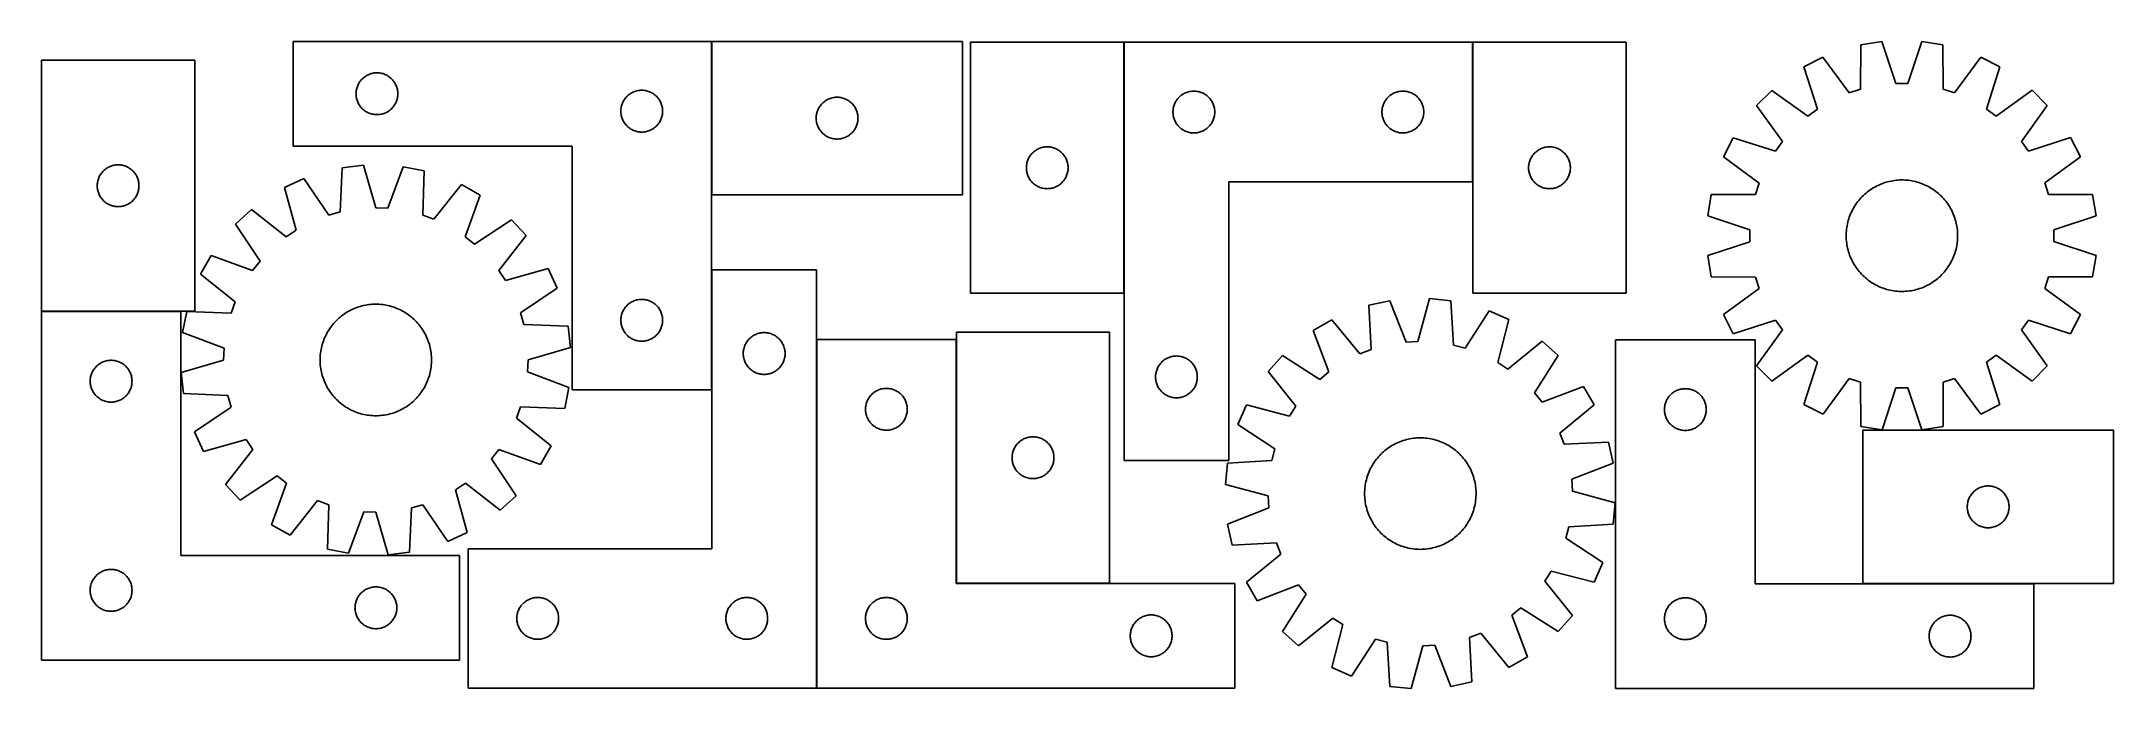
# Model space of a CAD drawing. Header units: millimetres. Extents: x 7 to 1493, y 7 to 471.
import ezdxf

# ---------------------------------------------------------------- set-up
doc = ezdxf.new("R2010")
doc.units = ezdxf.units.MM
doc.layers.add('COMMON', color=5, linetype='CONTINUOUS', true_color=0x0000ff)
doc.layers.add('CUT', color=7, linetype='CONTINUOUS', true_color=0x000000)

msp = doc.modelspace()

# ---------------------------------------------------------------- linework, layer by layer
at = {"layer": 'COMMON'}
for p, q in [((487.372102, 470.708075), (487.372102, 360.708075)), ((783.36811, 290.09747), (783.36811, 470.09747)), ((1033.56811, 470.09747), (1033.56811, 370.09747)), ((6.531188, 277.10221), (106.531188, 277.10221)), ((562.744225, 6.864808), (562.744225, 256.864808)), ((662.944225, 256.864808), (662.944225, 82.140683)), ((1313.432666, 81.752605), (1436.14363, 81.752605))]:
    msp.add_line(p, q, dxfattribs=at)
at = {"layer": 'CUT'}
for p, q in [((487.272102, 470.708075), (187.272102, 470.708075)), ((187.272102, 470.708075), (187.272102, 395.708075)), ((487.272102, 220.708075), (487.272102, 470.708075)), ((667.472103, 470.708075), (487.472103, 470.708075)), ((487.472103, 470.708075), (487.472103, 360.708075)), ((667.472103, 360.708075), (667.472103, 470.708075)), ((673.268109, 470.09747), (673.268109, 290.09747)), ((783.268109, 470.09747), (673.268109, 470.09747)), ((783.268109, 290.09747), (783.268109, 470.09747)), ((783.46811, 470.09747), (783.46811, 170.09747)), ((1033.46811, 470.09747), (783.46811, 470.09747)), ((1033.46811, 370.09747), (1033.46811, 470.09747)), ((1033.668111, 470.09747), (1033.668111, 290.09747)), ((1143.668111, 470.09747), (1033.668111, 470.09747)), ((1143.668111, 290.09747), (1143.668111, 470.09747)), ((1312.070893, 468.240738), (1311.903101, 436.476818)), ((1327.266949, 470.651215), (1312.070893, 468.240738)), ((1337.256282, 440.498471), (1327.266949, 470.651215)), ((1355.805796, 470.657917), (1345.830626, 440.500484)), ((1371.002984, 468.254576), (1355.805796, 470.657917)), ((1371.185693, 436.490739), (1371.002984, 468.254576)), ((116.531188, 457.202211), (6.531188, 457.202211)), ((6.531188, 457.202211), (6.531188, 277.202211)), ((116.531188, 277.202211), (116.531188, 457.202211)), ((239.55021, 446.067794), (240.22245, 446.448257)), ((240.22245, 446.448257), (240.913386, 446.793609)), ((240.913386, 446.793609), (241.621183, 447.102934)), ((241.621183, 447.102934), (242.343966, 447.375413)), ((242.343966, 447.375413), (243.079817, 447.610323)), ((243.079817, 447.610323), (243.826785, 447.80704)), ((243.826785, 447.80704), (244.58289, 447.965044)), ((244.58289, 447.965044), (245.346126, 448.083915)), ((245.346126, 448.083915), (246.11447, 448.163338)), ((246.11447, 448.163338), (246.885883, 448.203102)), ((246.885883, 448.203102), (247.65832, 448.203102)), ((247.65832, 448.203102), (248.429733, 448.163338)), ((248.429733, 448.163338), (249.198077, 448.083915)), ((249.198077, 448.083915), (249.961313, 447.965044)), ((249.961313, 447.965044), (250.717418, 447.80704)), ((250.717418, 447.80704), (251.464386, 447.610323)), ((251.464386, 447.610323), (252.200237, 447.375413)), ((252.200237, 447.375413), (252.92302, 447.102934)), ((252.92302, 447.102934), (253.630817, 446.793609)), ((253.630817, 446.793609), (254.321753, 446.448257)), ((254.321753, 446.448257), (254.993994, 446.067794)), ((1284.930907, 459.415376), (1271.223476, 452.427036)), ((1271.223476, 452.427036), (1280.879488, 422.165903)), ((1303.749037, 433.825286), (1284.930907, 459.415376)), ((1398.147111, 459.441961), (1379.341001, 433.843036)), ((1411.857822, 452.46006), (1398.147111, 459.441961)), ((1402.216023, 422.194395), (1411.857822, 452.46006)), ((232.272102, 433.208075), (232.29199, 433.980256)), ((232.29199, 432.435893), (232.272102, 433.208075)), ((232.29199, 433.980256), (232.351603, 434.75039)), ((232.351603, 431.66576), (232.29199, 432.435893)), ((232.351603, 434.75039), (232.450783, 435.516433)), ((232.450783, 430.899716), (232.351603, 431.66576)), ((232.450783, 435.516433), (232.589266, 436.276356)), ((232.589266, 436.276356), (232.766686, 437.028142)), ((232.766686, 437.028142), (232.982571, 437.769797)), ((232.982571, 437.769797), (233.236349, 438.499356)), ((233.236349, 438.499356), (233.527348, 439.214883)), ((233.527348, 439.214883), (233.854795, 439.914482)), ((233.854795, 439.914482), (234.217823, 440.596296)), ((234.217823, 440.596296), (234.615468, 441.258518)), ((234.615468, 441.258518), (235.046676, 441.899391)), ((235.046676, 441.899391), (235.510304, 442.517217)), ((235.510304, 442.517217), (236.005123, 443.110357)), ((236.005123, 443.110357), (236.529819, 443.677237)), ((236.529819, 443.677237), (237.083001, 444.216355)), ((237.083001, 444.216355), (237.663204, 444.726281)), ((237.663204, 444.726281), (238.268887, 445.205663)), ((238.268887, 445.205663), (238.898446, 445.65323)), ((238.898446, 445.65323), (239.55021, 446.067794)), ((254.993994, 446.067794), (255.645757, 445.65323)), ((255.645757, 445.65323), (256.275316, 445.205663)), ((256.275316, 445.205663), (256.880999, 444.726281)), ((256.880999, 444.726281), (257.461202, 444.216355)), ((257.461202, 444.216355), (258.014384, 443.677237)), ((258.014384, 443.677237), (258.539081, 443.110357)), ((258.539081, 443.110357), (259.033899, 442.517217)), ((259.033899, 442.517217), (259.497527, 441.899391)), ((259.497527, 441.899391), (259.928735, 441.258518)), ((259.928735, 441.258518), (260.32638, 440.596296)), ((260.32638, 440.596296), (260.689408, 439.914482)), ((260.689408, 439.914482), (261.016855, 439.214883)), ((261.016855, 439.214883), (261.307854, 438.499356)), ((261.307854, 438.499356), (261.561632, 437.769797)), ((261.561632, 437.769797), (261.777517, 437.028142)), ((261.777517, 437.028142), (261.954937, 436.276356)), ((261.954937, 436.276356), (262.09342, 435.516433)), ((262.09342, 435.516433), (262.1926, 434.75039)), ((262.1926, 431.66576), (262.09342, 430.899716)), ((262.1926, 434.75039), (262.252213, 433.980256)), ((262.252213, 432.435893), (262.1926, 431.66576)), ((262.252213, 433.980256), (262.272102, 433.208075)), ((262.272102, 433.208075), (262.252213, 432.435893)), ((426.529819, 431.177237), (427.083001, 431.716355)), ((427.083001, 431.716355), (427.663204, 432.226281)), ((427.663204, 432.226281), (428.268887, 432.705663)), ((428.268887, 432.705663), (428.898446, 433.15323)), ((428.898446, 433.15323), (429.55021, 433.567794)), ((429.55021, 433.567794), (430.22245, 433.948257)), ((430.22245, 433.948257), (430.913386, 434.293609)), ((430.913386, 434.293609), (431.621183, 434.602934)), ((431.621183, 434.602934), (432.343966, 434.875413)), ((432.343966, 434.875413), (433.079817, 435.110323)), ((433.079817, 435.110323), (433.826785, 435.30704)), ((433.826785, 435.30704), (434.58289, 435.465044)), ((434.58289, 435.465044), (435.346126, 435.583915)), ((435.346126, 435.583915), (436.11447, 435.663338)), ((436.11447, 435.663338), (436.885883, 435.703102)), ((436.885883, 435.703102), (437.65832, 435.703102)), ((437.65832, 435.703102), (438.429733, 435.663338)), ((438.429733, 435.663338), (439.198077, 435.583915)), ((439.198077, 435.583915), (439.961313, 435.465044)), ((439.961313, 435.465044), (440.717418, 435.30704)), ((440.717418, 435.30704), (441.464386, 435.110323)), ((441.464386, 435.110323), (442.200237, 434.875413)), ((442.200237, 434.875413), (442.92302, 434.602934)), ((442.92302, 434.602934), (443.630817, 434.293609)), ((443.630817, 434.293609), (444.321753, 433.948257)), ((444.321753, 433.948257), (444.993994, 433.567794)), ((444.993994, 433.567794), (445.645757, 433.15323)), ((445.645757, 433.15323), (446.275316, 432.705663)), ((446.275316, 432.705663), (446.880999, 432.226281)), ((446.880999, 432.226281), (447.461202, 431.716355)), ((447.461202, 431.716355), (448.014384, 431.177237)), ((822.998948, 430.839753), (823.565829, 431.364449)), ((823.565829, 431.364449), (824.158968, 431.859267)), ((824.158968, 431.859267), (824.776794, 432.322895)), ((824.776794, 432.322895), (825.417668, 432.754104)), ((825.417668, 432.754104), (826.079889, 433.151749)), ((826.079889, 433.151749), (826.761704, 433.514777)), ((826.761704, 433.514777), (827.461302, 433.842224)), ((827.461302, 433.842224), (828.176829, 434.133223)), ((828.176829, 434.133223), (828.906388, 434.387001)), ((828.906388, 434.387001), (829.648044, 434.602886)), ((829.648044, 434.602886), (830.399829, 434.780306)), ((830.399829, 434.780306), (831.159752, 434.918789)), ((831.159752, 434.918789), (831.925796, 435.017968)), ((831.925796, 435.017968), (832.695929, 435.077582)), ((832.695929, 435.077582), (833.46811, 435.09747)), ((833.46811, 435.09747), (834.240292, 435.077582)), ((834.240292, 435.077582), (835.010425, 435.017968)), ((835.010425, 435.017968), (835.776469, 434.918789)), ((835.776469, 434.918789), (836.536391, 434.780306)), ((836.536391, 434.780306), (837.288177, 434.602886)), ((837.288177, 434.602886), (838.029833, 434.387001)), ((838.029833, 434.387001), (838.759392, 434.133223)), ((838.759392, 434.133223), (839.474919, 433.842224)), ((839.474919, 433.842224), (840.174517, 433.514777)), ((840.174517, 433.514777), (840.856332, 433.151749)), ((840.856332, 433.151749), (841.518553, 432.754104)), ((841.518553, 432.754104), (842.159427, 432.322895)), ((842.159427, 432.322895), (842.777253, 431.859267)), ((842.777253, 431.859267), (843.370392, 431.364449)), ((843.370392, 431.364449), (843.937273, 430.839753)), ((972.998948, 430.839753), (973.565829, 431.364449)), ((973.565829, 431.364449), (974.158968, 431.859267)), ((974.158968, 431.859267), (974.776794, 432.322895)), ((974.776794, 432.322895), (975.417668, 432.754104)), ((975.417668, 432.754104), (976.079889, 433.151749)), ((976.079889, 433.151749), (976.761704, 433.514777)), ((976.761704, 433.514777), (977.461302, 433.842224)), ((977.461302, 433.842224), (978.176829, 434.133223)), ((978.176829, 434.133223), (978.906388, 434.387001)), ((978.906388, 434.387001), (979.648044, 434.602886)), ((979.648044, 434.602886), (980.399829, 434.780306)), ((980.399829, 434.780306), (981.159752, 434.918789)), ((981.159752, 434.918789), (981.925796, 435.017968)), ((981.925796, 435.017968), (982.695929, 435.077582)), ((982.695929, 435.077582), (983.46811, 435.09747)), ((983.46811, 435.09747), (984.240292, 435.077582)), ((984.240292, 435.077582), (985.010425, 435.017968)), ((985.010425, 435.017968), (985.776469, 434.918789)), ((985.776469, 434.918789), (986.536391, 434.780306)), ((986.536391, 434.780306), (987.288177, 434.602886)), ((987.288177, 434.602886), (988.029833, 434.387001)), ((988.029833, 434.387001), (988.759392, 434.133223)), ((988.759392, 434.133223), (989.474919, 433.842224)), ((989.474919, 433.842224), (990.174517, 433.514777)), ((990.174517, 433.514777), (990.856332, 433.151749)), ((990.856332, 433.151749), (991.518553, 432.754104)), ((991.518553, 432.754104), (992.159427, 432.322895)), ((992.159427, 432.322895), (992.777253, 431.859267)), ((992.777253, 431.859267), (993.370392, 431.364449)), ((993.370392, 431.364449), (993.937273, 430.839753)), ((1248.139003, 435.646902), (1237.261978, 424.764767)), ((1273.943882, 417.124401), (1248.139003, 435.646902)), ((1311.903101, 436.476818), (1303.749037, 433.825286)), ((1345.830626, 440.500484), (1337.256282, 440.498471)), ((1379.341001, 433.843036), (1371.185693, 436.490739)), ((1434.950173, 435.690768), (1409.153996, 417.156151)), ((1445.832308, 424.813743), (1434.950173, 435.690768)), ((232.589266, 430.139794), (232.450783, 430.899716)), ((232.766686, 429.388008), (232.589266, 430.139794)), ((232.982571, 428.646352), (232.766686, 429.388008)), ((233.236349, 427.916793), (232.982571, 428.646352)), ((233.527348, 427.201266), (233.236349, 427.916793)), ((233.854795, 426.501668), (233.527348, 427.201266)), ((234.217823, 425.819854), (233.854795, 426.501668)), ((234.615468, 425.157632), (234.217823, 425.819854)), ((235.046676, 424.516758), (234.615468, 425.157632)), ((235.510304, 423.898933), (235.046676, 424.516758)), ((236.005123, 423.305793), (235.510304, 423.898933)), ((236.529819, 422.738912), (236.005123, 423.305793)), ((237.083001, 422.199794), (236.529819, 422.738912)), ((237.663204, 421.689868), (237.083001, 422.199794)), ((238.268887, 421.210486), (237.663204, 421.689868)), ((238.898446, 420.76292), (238.268887, 421.210486)), ((239.55021, 420.348355), (238.898446, 420.76292)), ((240.22245, 419.967893), (239.55021, 420.348355)), ((240.913386, 419.622541), (240.22245, 419.967893)), ((241.621183, 419.313215), (240.913386, 419.622541)), ((242.343966, 419.040736), (241.621183, 419.313215)), ((243.079817, 418.805827), (242.343966, 419.040736)), ((243.826785, 418.609109), (243.079817, 418.805827)), ((244.58289, 418.451105), (243.826785, 418.609109)), ((245.346126, 418.332235), (244.58289, 418.451105)), ((246.11447, 418.252812), (245.346126, 418.332235)), ((246.885883, 418.213048), (246.11447, 418.252812)), ((247.65832, 418.213048), (246.885883, 418.213048)), ((248.429733, 418.252812), (247.65832, 418.213048)), ((249.198077, 418.332235), (248.429733, 418.252812)), ((249.961313, 418.451105), (249.198077, 418.332235)), ((250.717418, 418.609109), (249.961313, 418.451105)), ((251.464386, 418.805827), (250.717418, 418.609109)), ((252.200237, 419.040736), (251.464386, 418.805827)), ((252.92302, 419.313215), (252.200237, 419.040736)), ((253.630817, 419.622541), (252.92302, 419.313215)), ((254.321753, 419.967893), (253.630817, 419.622541)), ((254.993994, 420.348355), (254.321753, 419.967893)), ((255.645757, 420.76292), (254.993994, 420.348355)), ((256.275316, 421.210486), (255.645757, 420.76292)), ((256.880999, 421.689868), (256.275316, 421.210486)), ((257.461202, 422.199794), (256.880999, 421.689868)), ((258.014384, 422.738912), (257.461202, 422.199794)), ((258.539081, 423.305793), (258.014384, 422.738912)), ((259.033899, 423.898933), (258.539081, 423.305793)), ((259.497527, 424.516758), (259.033899, 423.898933)), ((259.928735, 425.157632), (259.497527, 424.516758)), ((260.32638, 425.819854), (259.928735, 425.157632)), ((260.689408, 426.501668), (260.32638, 425.819854)), ((261.016855, 427.201266), (260.689408, 426.501668)), ((261.307854, 427.916793), (261.016855, 427.201266)), ((261.561632, 428.646352), (261.307854, 427.916793)), ((261.777517, 429.388008), (261.561632, 428.646352)), ((261.954937, 430.139794), (261.777517, 429.388008)), ((262.09342, 430.899716), (261.954937, 430.139794)), ((422.272102, 420.708075), (422.29199, 421.480256)), ((422.29199, 419.935893), (422.272102, 420.708075)), ((422.29199, 421.480256), (422.351603, 422.25039)), ((422.351603, 419.16576), (422.29199, 419.935893)), ((422.351603, 422.25039), (422.450783, 423.016433)), ((422.450783, 418.399716), (422.351603, 419.16576)), ((422.450783, 423.016433), (422.589266, 423.776356)), ((422.589266, 417.639794), (422.450783, 418.399716)), ((422.589266, 423.776356), (422.766686, 424.528142)), ((422.766686, 416.888008), (422.589266, 417.639794)), ((422.766686, 424.528142), (422.982571, 425.269797)), ((422.982571, 416.146352), (422.766686, 416.888008)), ((422.982571, 425.269797), (423.236349, 425.999356)), ((423.236349, 425.999356), (423.527348, 426.714883)), ((423.527348, 426.714883), (423.854795, 427.414482)), ((423.854795, 427.414482), (424.217823, 428.096296)), ((424.217823, 428.096296), (424.615468, 428.758518)), ((424.615468, 428.758518), (425.046676, 429.399391)), ((425.046676, 429.399391), (425.510304, 430.017217)), ((425.510304, 430.017217), (426.005123, 430.610357)), ((426.005123, 430.610357), (426.529819, 431.177237)), ((448.014384, 431.177237), (448.539081, 430.610357)), ((448.539081, 430.610357), (449.033899, 430.017217)), ((449.033899, 430.017217), (449.497527, 429.399391)), ((449.497527, 429.399391), (449.928735, 428.758518)), ((449.928735, 428.758518), (450.32638, 428.096296)), ((450.32638, 428.096296), (450.689408, 427.414482)), ((450.689408, 427.414482), (451.016855, 426.714883)), ((451.016855, 426.714883), (451.307854, 425.999356)), ((451.307854, 425.999356), (451.561632, 425.269797)), ((451.561632, 425.269797), (451.777517, 424.528142)), ((451.777517, 416.888008), (451.561632, 416.146352)), ((451.777517, 424.528142), (451.954937, 423.776356)), ((451.954937, 417.639794), (451.777517, 416.888008)), ((451.954937, 423.776356), (452.09342, 423.016433)), ((452.09342, 418.399716), (451.954937, 417.639794)), ((452.09342, 423.016433), (452.1926, 422.25039)), ((452.1926, 419.16576), (452.09342, 418.399716)), ((452.1926, 422.25039), (452.252213, 421.480256)), ((452.252213, 419.935893), (452.1926, 419.16576)), ((452.252213, 421.480256), (452.272102, 420.708075)), ((452.272102, 420.708075), (452.252213, 419.935893)), ((562.472103, 415.708075), (562.491991, 416.480256)), ((562.491991, 416.480256), (562.551604, 417.25039)), ((562.551604, 417.25039), (562.650784, 418.016433)), ((562.650784, 418.016433), (562.789267, 418.776356)), ((562.789267, 418.776356), (562.966687, 419.528142)), ((562.966687, 419.528142), (563.182572, 420.269797)), ((563.182572, 420.269797), (563.43635, 420.999356)), ((563.43635, 420.999356), (563.727349, 421.714883)), ((563.727349, 421.714883), (564.054796, 422.414482)), ((564.054796, 422.414482), (564.417824, 423.096296)), ((564.417824, 423.096296), (564.815469, 423.758518)), ((564.815469, 423.758518), (565.246677, 424.399391)), ((565.246677, 424.399391), (565.710305, 425.017217)), ((565.710305, 425.017217), (566.205124, 425.610357)), ((566.205124, 425.610357), (566.72982, 426.177237)), ((566.72982, 426.177237), (567.283002, 426.716355)), ((567.283002, 426.716355), (567.863205, 427.226281)), ((567.863205, 427.226281), (568.468888, 427.705663)), ((568.468888, 427.705663), (569.098447, 428.15323)), ((569.098447, 428.15323), (569.750211, 428.567794)), ((569.750211, 428.567794), (570.422451, 428.948257)), ((570.422451, 428.948257), (571.113387, 429.293609)), ((571.113387, 429.293609), (571.821184, 429.602934)), ((571.821184, 429.602934), (572.543967, 429.875413)), ((572.543967, 429.875413), (573.279818, 430.110323)), ((573.279818, 430.110323), (574.026786, 430.30704)), ((574.026786, 430.30704), (574.782891, 430.465044)), ((574.782891, 430.465044), (575.546127, 430.583915)), ((575.546127, 430.583915), (576.314471, 430.663338)), ((576.314471, 430.663338), (577.085884, 430.703102)), ((577.085884, 430.703102), (577.858321, 430.703102)), ((577.858321, 430.703102), (578.629734, 430.663338)), ((578.629734, 430.663338), (579.398078, 430.583915)), ((579.398078, 430.583915), (580.161314, 430.465044)), ((580.161314, 430.465044), (580.917419, 430.30704)), ((580.917419, 430.30704), (581.664387, 430.110323)), ((581.664387, 430.110323), (582.400238, 429.875413)), ((582.400238, 429.875413), (583.123021, 429.602934)), ((583.123021, 429.602934), (583.830818, 429.293609)), ((583.830818, 429.293609), (584.521754, 428.948257)), ((584.521754, 428.948257), (585.193995, 428.567794)), ((585.193995, 428.567794), (585.845758, 428.15323)), ((585.845758, 428.15323), (586.475317, 427.705663)), ((586.475317, 427.705663), (587.081, 427.226281)), ((587.081, 427.226281), (587.661203, 426.716355)), ((587.661203, 426.716355), (588.214385, 426.177237)), ((588.214385, 426.177237), (588.739082, 425.610357)), ((588.739082, 425.610357), (589.2339, 425.017217)), ((589.2339, 425.017217), (589.697528, 424.399391)), ((589.697528, 424.399391), (590.128736, 423.758518)), ((590.128736, 423.758518), (590.526381, 423.096296)), ((590.526381, 423.096296), (590.889409, 422.414482)), ((590.889409, 422.414482), (591.216856, 421.714883)), ((591.216856, 421.714883), (591.507855, 420.999356)), ((591.507855, 420.999356), (591.761633, 420.269797)), ((591.761633, 420.269797), (591.977518, 419.528142)), ((591.977518, 419.528142), (592.154938, 418.776356)), ((592.154938, 418.776356), (592.293421, 418.016433)), ((592.293421, 418.016433), (592.392601, 417.25039)), ((592.392601, 417.25039), (592.452214, 416.480256)), ((592.452214, 416.480256), (592.472103, 415.708075)), ((818.473083, 420.483689), (818.512848, 421.255102)), ((818.473083, 419.711252), (818.473083, 420.483689)), ((818.512848, 418.939838), (818.473083, 419.711252)), ((818.512848, 421.255102), (818.59227, 422.023446)), ((818.59227, 418.171495), (818.512848, 418.939838)), ((818.59227, 422.023446), (818.711141, 422.786682)), ((818.711141, 417.408259), (818.59227, 418.171495)), ((818.711141, 422.786682), (818.869145, 423.542786)), ((818.869145, 416.652154), (818.711141, 417.408259)), ((818.869145, 423.542786), (819.065862, 424.289755)), ((819.065862, 415.905186), (818.869145, 416.652154)), ((819.065862, 424.289755), (819.300772, 425.025606)), ((819.300772, 425.025606), (819.573251, 425.748389)), ((819.573251, 425.748389), (819.882577, 426.456186)), ((819.882577, 426.456186), (820.227929, 427.147121)), ((820.227929, 427.147121), (820.608391, 427.819362)), ((820.608391, 427.819362), (821.022955, 428.471126)), ((821.022955, 428.471126), (821.470522, 429.100685)), ((821.470522, 429.100685), (821.949904, 429.706368)), ((821.949904, 429.706368), (822.45983, 430.28657)), ((822.45983, 430.28657), (822.998948, 430.839753)), ((843.937273, 430.839753), (844.476391, 430.28657)), ((844.476391, 430.28657), (844.986317, 429.706368)), ((844.986317, 429.706368), (845.465699, 429.100685)), ((845.465699, 429.100685), (845.913266, 428.471126)), ((845.913266, 428.471126), (846.32783, 427.819362)), ((846.32783, 427.819362), (846.708292, 427.147121)), ((846.708292, 427.147121), (847.053644, 426.456186)), ((847.053644, 426.456186), (847.36297, 425.748389)), ((847.36297, 425.748389), (847.635449, 425.025606)), ((847.635449, 425.025606), (847.870359, 424.289755)), ((847.870359, 424.289755), (848.067076, 423.542786)), ((848.067076, 416.652154), (847.870359, 415.905186)), ((848.067076, 423.542786), (848.22508, 422.786682)), ((848.22508, 417.408259), (848.067076, 416.652154)), ((848.22508, 422.786682), (848.343951, 422.023446)), ((848.343951, 418.171495), (848.22508, 417.408259)), ((848.343951, 422.023446), (848.423373, 421.255102)), ((848.423373, 418.939838), (848.343951, 418.171495)), ((848.423373, 421.255102), (848.463137, 420.483689)), ((848.463137, 419.711252), (848.423373, 418.939838)), ((848.463137, 420.483689), (848.463137, 419.711252)), ((968.473083, 420.483689), (968.512848, 421.255102)), ((968.473083, 419.711252), (968.473083, 420.483689)), ((968.512848, 418.939838), (968.473083, 419.711252)), ((968.512848, 421.255102), (968.59227, 422.023446)), ((968.59227, 418.171495), (968.512848, 418.939838)), ((968.59227, 422.023446), (968.711141, 422.786682)), ((968.711141, 417.408259), (968.59227, 418.171495)), ((968.711141, 422.786682), (968.869145, 423.542786)), ((968.869145, 416.652154), (968.711141, 417.408259)), ((968.869145, 423.542786), (969.065862, 424.289755)), ((969.065862, 415.905186), (968.869145, 416.652154)), ((969.065862, 424.289755), (969.300772, 425.025606)), ((969.300772, 425.025606), (969.573251, 425.748389)), ((969.573251, 425.748389), (969.882577, 426.456186)), ((969.882577, 426.456186), (970.227929, 427.147121)), ((970.227929, 427.147121), (970.608391, 427.819362)), ((970.608391, 427.819362), (971.022955, 428.471126)), ((971.022955, 428.471126), (971.470522, 429.100685)), ((971.470522, 429.100685), (971.949904, 429.706368)), ((971.949904, 429.706368), (972.45983, 430.28657)), ((972.45983, 430.28657), (972.998948, 430.839753)), ((993.937273, 430.839753), (994.476391, 430.28657)), ((994.476391, 430.28657), (994.986317, 429.706368)), ((994.986317, 429.706368), (995.465699, 429.100685)), ((995.465699, 429.100685), (995.913266, 428.471126)), ((995.913266, 428.471126), (996.32783, 427.819362)), ((996.32783, 427.819362), (996.708292, 427.147121)), ((996.708292, 427.147121), (997.053644, 426.456186)), ((997.053644, 426.456186), (997.36297, 425.748389)), ((997.36297, 425.748389), (997.635449, 425.025606)), ((997.635449, 425.025606), (997.870359, 424.289755)), ((997.870359, 424.289755), (998.067076, 423.542786)), ((998.067076, 416.652154), (997.870359, 415.905186)), ((998.067076, 423.542786), (998.22508, 422.786682)), ((998.22508, 417.408259), (998.067076, 416.652154)), ((998.22508, 422.786682), (998.343951, 422.023446)), ((998.343951, 418.171495), (998.22508, 417.408259)), ((998.343951, 422.023446), (998.423373, 421.255102)), ((998.423373, 418.939838), (998.343951, 418.171495)), ((998.423373, 421.255102), (998.463137, 420.483689)), ((998.463137, 419.711252), (998.423373, 418.939838)), ((998.463137, 420.483689), (998.463137, 419.711252)), ((1237.261978, 424.764767), (1255.796595, 398.96859)), ((1280.879488, 422.165903), (1273.943882, 417.124401)), ((1409.153996, 417.156151), (1402.216023, 422.194395)), ((1427.309808, 399.008864), (1445.832308, 424.813743)), ((423.236349, 415.416793), (422.982571, 416.146352)), ((423.527348, 414.701266), (423.236349, 415.416793)), ((423.854795, 414.001668), (423.527348, 414.701266)), ((424.217823, 413.319854), (423.854795, 414.001668)), ((424.615468, 412.657632), (424.217823, 413.319854)), ((425.046676, 412.016758), (424.615468, 412.657632)), ((425.510304, 411.398933), (425.046676, 412.016758)), ((426.005123, 410.805793), (425.510304, 411.398933)), ((426.529819, 410.238912), (426.005123, 410.805793)), ((427.083001, 409.699794), (426.529819, 410.238912)), ((427.663204, 409.189868), (427.083001, 409.699794)), ((428.268887, 408.710486), (427.663204, 409.189868)), ((428.898446, 408.26292), (428.268887, 408.710486)), ((429.55021, 407.848355), (428.898446, 408.26292)), ((430.22245, 407.467893), (429.55021, 407.848355)), ((430.913386, 407.122541), (430.22245, 407.467893)), ((431.621183, 406.813215), (430.913386, 407.122541)), ((432.343966, 406.540736), (431.621183, 406.813215)), ((433.079817, 406.305827), (432.343966, 406.540736)), ((433.826785, 406.109109), (433.079817, 406.305827)), ((434.58289, 405.951105), (433.826785, 406.109109)), ((435.346126, 405.832235), (434.58289, 405.951105)), ((436.11447, 405.752812), (435.346126, 405.832235)), ((436.885883, 405.713048), (436.11447, 405.752812)), ((437.65832, 405.713048), (436.885883, 405.713048)), ((438.429733, 405.752812), (437.65832, 405.713048)), ((439.198077, 405.832235), (438.429733, 405.752812)), ((439.961313, 405.951105), (439.198077, 405.832235)), ((440.717418, 406.109109), (439.961313, 405.951105)), ((441.464386, 406.305827), (440.717418, 406.109109)), ((442.200237, 406.540736), (441.464386, 406.305827)), ((442.92302, 406.813215), (442.200237, 406.540736)), ((443.630817, 407.122541), (442.92302, 406.813215)), ((444.321753, 407.467893), (443.630817, 407.122541)), ((444.993994, 407.848355), (444.321753, 407.467893)), ((445.645757, 408.26292), (444.993994, 407.848355)), ((446.275316, 408.710486), (445.645757, 408.26292)), ((446.880999, 409.189868), (446.275316, 408.710486)), ((447.461202, 409.699794), (446.880999, 409.189868)), ((448.014384, 410.238912), (447.461202, 409.699794)), ((448.539081, 410.805793), (448.014384, 410.238912)), ((449.033899, 411.398933), (448.539081, 410.805793)), ((449.497527, 412.016758), (449.033899, 411.398933)), ((449.928735, 412.657632), (449.497527, 412.016758)), ((450.32638, 413.319854), (449.928735, 412.657632)), ((450.689408, 414.001668), (450.32638, 413.319854)), ((451.016855, 414.701266), (450.689408, 414.001668)), ((451.307854, 415.416793), (451.016855, 414.701266)), ((451.561632, 416.146352), (451.307854, 415.416793)), ((562.491991, 414.935893), (562.472103, 415.708075)), ((562.551604, 414.16576), (562.491991, 414.935893)), ((562.650784, 413.399716), (562.551604, 414.16576)), ((562.789267, 412.639794), (562.650784, 413.399716)), ((562.966687, 411.888008), (562.789267, 412.639794)), ((563.182572, 411.146352), (562.966687, 411.888008)), ((563.43635, 410.416793), (563.182572, 411.146352)), ((563.727349, 409.701266), (563.43635, 410.416793)), ((564.054796, 409.001668), (563.727349, 409.701266)), ((564.417824, 408.319854), (564.054796, 409.001668)), ((564.815469, 407.657632), (564.417824, 408.319854)), ((565.246677, 407.016758), (564.815469, 407.657632)), ((565.710305, 406.398933), (565.246677, 407.016758)), ((566.205124, 405.805793), (565.710305, 406.398933)), ((566.72982, 405.238912), (566.205124, 405.805793)), ((567.283002, 404.699794), (566.72982, 405.238912)), ((567.863205, 404.189868), (567.283002, 404.699794)), ((568.468888, 403.710486), (567.863205, 404.189868)), ((569.098447, 403.26292), (568.468888, 403.710486)), ((569.750211, 402.848355), (569.098447, 403.26292)), ((570.422451, 402.467893), (569.750211, 402.848355)), ((571.113387, 402.122541), (570.422451, 402.467893)), ((571.821184, 401.813215), (571.113387, 402.122541)), ((572.543967, 401.540736), (571.821184, 401.813215)), ((573.279818, 401.305827), (572.543967, 401.540736)), ((582.400238, 401.540736), (581.664387, 401.305827)), ((583.123021, 401.813215), (582.400238, 401.540736)), ((583.830818, 402.122541), (583.123021, 401.813215)), ((584.521754, 402.467893), (583.830818, 402.122541)), ((585.193995, 402.848355), (584.521754, 402.467893)), ((585.845758, 403.26292), (585.193995, 402.848355)), ((586.475317, 403.710486), (585.845758, 403.26292)), ((587.081, 404.189868), (586.475317, 403.710486)), ((587.661203, 404.699794), (587.081, 404.189868)), ((588.214385, 405.238912), (587.661203, 404.699794)), ((588.739082, 405.805793), (588.214385, 405.238912)), ((589.2339, 406.398933), (588.739082, 405.805793)), ((589.697528, 407.016758), (589.2339, 406.398933)), ((590.128736, 407.657632), (589.697528, 407.016758)), ((590.526381, 408.319854), (590.128736, 407.657632)), ((590.889409, 409.001668), (590.526381, 408.319854)), ((591.216856, 409.701266), (590.889409, 409.001668)), ((591.507855, 410.416793), (591.216856, 409.701266)), ((591.761633, 411.146352), (591.507855, 410.416793)), ((591.977518, 411.888008), (591.761633, 411.146352)), ((592.154938, 412.639794), (591.977518, 411.888008)), ((592.293421, 413.399716), (592.154938, 412.639794)), ((592.392601, 414.16576), (592.293421, 413.399716)), ((592.452214, 414.935893), (592.392601, 414.16576)), ((592.472103, 415.708075), (592.452214, 414.935893)), ((819.300772, 415.169335), (819.065862, 415.905186)), ((819.573251, 414.446552), (819.300772, 415.169335)), ((819.882577, 413.738754), (819.573251, 414.446552)), ((820.227929, 413.047819), (819.882577, 413.738754)), ((820.608391, 412.375578), (820.227929, 413.047819)), ((821.022955, 411.723814), (820.608391, 412.375578)), ((821.470522, 411.094256), (821.022955, 411.723814)), ((821.949904, 410.488573), (821.470522, 411.094256)), ((822.45983, 409.90837), (821.949904, 410.488573)), ((822.998948, 409.355187), (822.45983, 409.90837)), ((823.565829, 408.830491), (822.998948, 409.355187)), ((824.158968, 408.335673), (823.565829, 408.830491)), ((824.776794, 407.872045), (824.158968, 408.335673)), ((825.417668, 407.440837), (824.776794, 407.872045)), ((826.079889, 407.043192), (825.417668, 407.440837)), ((826.761704, 406.680164), (826.079889, 407.043192)), ((827.461302, 406.352717), (826.761704, 406.680164)), ((828.176829, 406.061718), (827.461302, 406.352717)), ((828.906388, 405.80794), (828.176829, 406.061718)), ((829.648044, 405.592054), (828.906388, 405.80794)), ((830.399829, 405.414635), (829.648044, 405.592054)), ((831.159752, 405.276152), (830.399829, 405.414635)), ((831.925796, 405.176972), (831.159752, 405.276152)), ((832.695929, 405.117359), (831.925796, 405.176972)), ((833.46811, 405.09747), (832.695929, 405.117359)), ((834.240292, 405.117359), (833.46811, 405.09747)), ((835.010425, 405.176972), (834.240292, 405.117359)), ((835.776469, 405.276152), (835.010425, 405.176972)), ((836.536391, 405.414635), (835.776469, 405.276152)), ((837.288177, 405.592054), (836.536391, 405.414635)), ((838.029833, 405.80794), (837.288177, 405.592054)), ((838.759392, 406.061718), (838.029833, 405.80794)), ((839.474919, 406.352717), (838.759392, 406.061718)), ((840.174517, 406.680164), (839.474919, 406.352717)), ((840.856332, 407.043192), (840.174517, 406.680164)), ((841.518553, 407.440837), (840.856332, 407.043192)), ((842.159427, 407.872045), (841.518553, 407.440837)), ((842.777253, 408.335673), (842.159427, 407.872045)), ((843.370392, 408.830491), (842.777253, 408.335673)), ((843.937273, 409.355187), (843.370392, 408.830491)), ((844.476391, 409.90837), (843.937273, 409.355187)), ((844.986317, 410.488573), (844.476391, 409.90837)), ((845.465699, 411.094256), (844.986317, 410.488573)), ((845.913266, 411.723814), (845.465699, 411.094256)), ((846.32783, 412.375578), (845.913266, 411.723814)), ((846.708292, 413.047819), (846.32783, 412.375578)), ((847.053644, 413.738754), (846.708292, 413.047819)), ((847.36297, 414.446552), (847.053644, 413.738754)), ((847.635449, 415.169335), (847.36297, 414.446552)), ((847.870359, 415.905186), (847.635449, 415.169335)), ((969.300772, 415.169335), (969.065862, 415.905186)), ((969.573251, 414.446552), (969.300772, 415.169335)), ((969.882577, 413.738754), (969.573251, 414.446552)), ((970.227929, 413.047819), (969.882577, 413.738754)), ((970.608391, 412.375578), (970.227929, 413.047819)), ((971.022955, 411.723814), (970.608391, 412.375578)), ((971.470522, 411.094256), (971.022955, 411.723814)), ((971.949904, 410.488573), (971.470522, 411.094256)), ((972.45983, 409.90837), (971.949904, 410.488573)), ((972.998948, 409.355187), (972.45983, 409.90837)), ((973.565829, 408.830491), (972.998948, 409.355187)), ((974.158968, 408.335673), (973.565829, 408.830491)), ((974.776794, 407.872045), (974.158968, 408.335673)), ((975.417668, 407.440837), (974.776794, 407.872045)), ((976.079889, 407.043192), (975.417668, 407.440837)), ((976.761704, 406.680164), (976.079889, 407.043192)), ((977.461302, 406.352717), (976.761704, 406.680164)), ((978.176829, 406.061718), (977.461302, 406.352717)), ((978.906388, 405.80794), (978.176829, 406.061718)), ((979.648044, 405.592054), (978.906388, 405.80794)), ((980.399829, 405.414635), (979.648044, 405.592054)), ((981.159752, 405.276152), (980.399829, 405.414635)), ((981.925796, 405.176972), (981.159752, 405.276152)), ((982.695929, 405.117359), (981.925796, 405.176972)), ((983.46811, 405.09747), (982.695929, 405.117359)), ((984.240292, 405.117359), (983.46811, 405.09747)), ((985.010425, 405.176972), (984.240292, 405.117359)), ((985.776469, 405.276152), (985.010425, 405.176972)), ((986.536391, 405.414635), (985.776469, 405.276152)), ((987.288177, 405.592054), (986.536391, 405.414635)), ((988.029833, 405.80794), (987.288177, 405.592054)), ((988.759392, 406.061718), (988.029833, 405.80794)), ((989.474919, 406.352717), (988.759392, 406.061718)), ((990.174517, 406.680164), (989.474919, 406.352717)), ((990.856332, 407.043192), (990.174517, 406.680164)), ((991.518553, 407.440837), (990.856332, 407.043192)), ((992.159427, 407.872045), (991.518553, 407.440837)), ((992.777253, 408.335673), (992.159427, 407.872045)), ((993.370392, 408.830491), (992.777253, 408.335673)), ((993.937273, 409.355187), (993.370392, 408.830491)), ((994.476391, 409.90837), (993.937273, 409.355187)), ((994.986317, 410.488573), (994.476391, 409.90837)), ((995.465699, 411.094256), (994.986317, 410.488573)), ((995.913266, 411.723814), (995.465699, 411.094256)), ((996.32783, 412.375578), (995.913266, 411.723814)), ((996.708292, 413.047819), (996.32783, 412.375578)), ((997.053644, 413.738754), (996.708292, 413.047819)), ((997.36297, 414.446552), (997.053644, 413.738754)), ((997.635449, 415.169335), (997.36297, 414.446552)), ((997.870359, 415.905186), (997.635449, 415.169335)), ((1220.492686, 401.672415), (1213.510785, 387.961704)), ((1250.758351, 392.030617), (1220.492686, 401.672415)), ((1462.612443, 401.72927), (1432.351309, 392.073258)), ((1469.600782, 388.021839), (1462.612443, 401.72927)), ((187.272102, 395.708075), (387.272102, 395.708075)), ((387.272102, 395.708075), (387.272102, 220.708075)), ((574.026786, 401.109109), (573.279818, 401.305827)), ((574.782891, 400.951105), (574.026786, 401.109109)), ((575.546127, 400.832235), (574.782891, 400.951105)), ((576.314471, 400.752812), (575.546127, 400.832235)), ((577.085884, 400.713048), (576.314471, 400.752812)), ((577.858321, 400.713048), (577.085884, 400.713048)), ((578.629734, 400.752812), (577.858321, 400.713048)), ((579.398078, 400.832235), (578.629734, 400.752812)), ((580.161314, 400.951105), (579.398078, 400.832235)), ((580.917419, 401.109109), (580.161314, 400.951105)), ((581.664387, 401.305827), (580.917419, 401.109109)), ((714.682576, 386.456186), (715.027928, 387.147121)), ((715.027928, 387.147121), (715.40839, 387.819362)), ((715.40839, 387.819362), (715.822954, 388.471126)), ((715.822954, 388.471126), (716.270521, 389.100685)), ((716.270521, 389.100685), (716.749903, 389.706368)), ((716.749903, 389.706368), (717.259829, 390.28657)), ((717.259829, 390.28657), (717.798947, 390.839753)), ((717.798947, 390.839753), (718.365828, 391.364449)), ((718.365828, 391.364449), (718.958967, 391.859267)), ((718.958967, 391.859267), (719.576793, 392.322895)), ((719.576793, 392.322895), (720.217667, 392.754104)), ((720.217667, 392.754104), (720.879888, 393.151749)), ((720.879888, 393.151749), (721.561703, 393.514777)), ((721.561703, 393.514777), (722.261301, 393.842224)), ((722.261301, 393.842224), (722.976828, 394.133223)), ((722.976828, 394.133223), (723.706387, 394.387001)), ((723.706387, 394.387001), (724.448043, 394.602886)), ((724.448043, 394.602886), (725.199828, 394.780306)), ((725.199828, 394.780306), (725.959751, 394.918789)), ((725.959751, 394.918789), (726.725795, 395.017968)), ((726.725795, 395.017968), (727.495928, 395.077582)), ((727.495928, 395.077582), (728.268109, 395.09747)), ((728.268109, 395.09747), (729.040291, 395.077582)), ((729.040291, 395.077582), (729.810424, 395.017968)), ((729.810424, 395.017968), (730.576468, 394.918789)), ((730.576468, 394.918789), (731.33639, 394.780306)), ((731.33639, 394.780306), (732.088176, 394.602886)), ((732.088176, 394.602886), (732.829832, 394.387001)), ((732.829832, 394.387001), (733.559391, 394.133223)), ((733.559391, 394.133223), (734.274918, 393.842224)), ((734.274918, 393.842224), (734.974516, 393.514777)), ((734.974516, 393.514777), (735.656331, 393.151749)), ((735.656331, 393.151749), (736.318552, 392.754104)), ((736.318552, 392.754104), (736.959426, 392.322895)), ((736.959426, 392.322895), (737.577252, 391.859267)), ((737.577252, 391.859267), (738.170391, 391.364449)), ((738.170391, 391.364449), (738.737272, 390.839753)), ((738.737272, 390.839753), (739.27639, 390.28657)), ((739.27639, 390.28657), (739.786316, 389.706368)), ((739.786316, 389.706368), (740.265698, 389.100685)), ((740.265698, 389.100685), (740.713265, 388.471126)), ((740.713265, 388.471126), (741.127829, 387.819362)), ((741.127829, 387.819362), (741.508291, 387.147121)), ((741.508291, 387.147121), (741.853643, 386.456186)), ((1075.082578, 386.456186), (1075.42793, 387.147121)), ((1075.42793, 387.147121), (1075.808392, 387.819362)), ((1075.808392, 387.819362), (1076.222956, 388.471126)), ((1076.222956, 388.471126), (1076.670523, 389.100685)), ((1076.670523, 389.100685), (1077.149905, 389.706368)), ((1077.149905, 389.706368), (1077.659831, 390.28657)), ((1077.659831, 390.28657), (1078.198949, 390.839753)), ((1078.198949, 390.839753), (1078.76583, 391.364449)), ((1078.76583, 391.364449), (1079.358969, 391.859267)), ((1079.358969, 391.859267), (1079.976795, 392.322895)), ((1079.976795, 392.322895), (1080.617669, 392.754104)), ((1080.617669, 392.754104), (1081.27989, 393.151749)), ((1081.27989, 393.151749), (1081.961705, 393.514777)), ((1081.961705, 393.514777), (1082.661303, 393.842224)), ((1082.661303, 393.842224), (1083.37683, 394.133223)), ((1083.37683, 394.133223), (1084.106389, 394.387001)), ((1084.106389, 394.387001), (1084.848045, 394.602886)), ((1084.848045, 394.602886), (1085.59983, 394.780306)), ((1085.59983, 394.780306), (1086.359753, 394.918789)), ((1086.359753, 394.918789), (1087.125797, 395.017968)), ((1087.125797, 395.017968), (1087.89593, 395.077582)), ((1087.89593, 395.077582), (1088.668111, 395.09747)), ((1088.668111, 395.09747), (1089.440293, 395.077582)), ((1089.440293, 395.077582), (1090.210426, 395.017968)), ((1090.210426, 395.017968), (1090.97647, 394.918789)), ((1090.97647, 394.918789), (1091.736392, 394.780306)), ((1091.736392, 394.780306), (1092.488178, 394.602886)), ((1092.488178, 394.602886), (1093.229834, 394.387001)), ((1093.229834, 394.387001), (1093.959393, 394.133223)), ((1093.959393, 394.133223), (1094.67492, 393.842224)), ((1094.67492, 393.842224), (1095.374518, 393.514777)), ((1095.374518, 393.514777), (1096.056333, 393.151749)), ((1096.056333, 393.151749), (1096.718554, 392.754104)), ((1096.718554, 392.754104), (1097.359428, 392.322895)), ((1097.359428, 392.322895), (1097.977254, 391.859267)), ((1097.977254, 391.859267), (1098.570393, 391.364449)), ((1098.570393, 391.364449), (1099.137274, 390.839753)), ((1099.137274, 390.839753), (1099.676392, 390.28657)), ((1099.676392, 390.28657), (1100.186318, 389.706368)), ((1100.186318, 389.706368), (1100.6657, 389.100685)), ((1100.6657, 389.100685), (1101.113267, 388.471126)), ((1101.113267, 388.471126), (1101.527831, 387.819362)), ((1101.527831, 387.819362), (1101.908293, 387.147121)), ((1101.908293, 387.147121), (1102.253645, 386.456186)), ((1213.510785, 387.961704), (1239.10971, 369.155594)), ((1255.796595, 398.96859), (1250.758351, 392.030617)), ((1432.351309, 392.073258), (1427.309808, 399.008864)), ((1444.010692, 369.203709), (1469.600782, 388.021839)), ((47.12894, 371.394496), (47.36385, 372.130347)), ((47.36385, 372.130347), (47.636329, 372.85313)), ((47.636329, 372.85313), (47.945654, 373.560927)), ((47.945654, 373.560927), (48.291006, 374.251863)), ((48.291006, 374.251863), (48.671469, 374.924103)), ((48.671469, 374.924103), (49.086033, 375.575867)), ((49.086033, 375.575867), (49.533599, 376.205426)), ((49.533599, 376.205426), (50.012981, 376.811109)), ((50.012981, 376.811109), (50.522908, 377.391312)), ((50.522908, 377.391312), (51.062026, 377.944494)), ((51.062026, 377.944494), (51.628906, 378.46919)), ((51.628906, 378.46919), (52.222046, 378.964009)), ((52.222046, 378.964009), (52.839872, 379.427637)), ((52.839872, 379.427637), (53.480745, 379.858845)), ((53.480745, 379.858845), (54.142967, 380.25649)), ((54.142967, 380.25649), (54.824781, 380.619518)), ((54.824781, 380.619518), (55.524379, 380.946965)), ((55.524379, 380.946965), (56.239907, 381.237964)), ((56.239907, 381.237964), (56.969466, 381.491742)), ((56.969466, 381.491742), (57.711121, 381.707627)), ((57.711121, 381.707627), (58.462907, 381.885047)), ((58.462907, 381.885047), (59.222829, 382.02353)), ((59.222829, 382.02353), (59.988873, 382.12271)), ((59.988873, 382.12271), (60.759007, 382.182323)), ((60.759007, 382.182323), (61.531188, 382.202211)), ((61.531188, 382.202211), (62.303369, 382.182323)), ((62.303369, 382.182323), (63.073503, 382.12271)), ((63.073503, 382.12271), (63.839547, 382.02353)), ((63.839547, 382.02353), (64.599469, 381.885047)), ((64.599469, 381.885047), (65.351255, 381.707627)), ((65.351255, 381.707627), (66.092911, 381.491742)), ((66.092911, 381.491742), (66.822469, 381.237964)), ((66.822469, 381.237964), (67.537997, 380.946965)), ((67.537997, 380.946965), (68.237595, 380.619518)), ((68.237595, 380.619518), (68.919409, 380.25649)), ((68.919409, 380.25649), (69.581631, 379.858845)), ((69.581631, 379.858845), (70.222505, 379.427637)), ((70.222505, 379.427637), (70.84033, 378.964009)), ((70.84033, 378.964009), (71.43347, 378.46919)), ((71.43347, 378.46919), (72.00035, 377.944494)), ((72.00035, 377.944494), (72.539469, 377.391312)), ((72.539469, 377.391312), (73.049395, 376.811109)), ((73.049395, 376.811109), (73.528777, 376.205426)), ((73.528777, 376.205426), (73.976343, 375.575867)), ((73.976343, 375.575867), (74.390907, 374.924103)), ((74.390907, 374.924103), (74.77137, 374.251863)), ((74.77137, 374.251863), (75.116722, 373.560927)), ((75.116722, 373.560927), (75.426048, 372.85313)), ((75.426048, 372.85313), (75.698527, 372.130347)), ((75.698527, 372.130347), (75.933436, 371.394496)), ((194.868245, 372.376272), (180.898917, 365.927362)), ((212.674942, 346.07235), (194.868245, 372.376272)), ((222.331507, 380.137397), (220.926132, 348.404139)), ((237.609949, 381.953915), (222.331507, 380.137397)), ((246.416766, 351.434827), (237.609949, 381.953915)), ((266.127383, 380.848569), (254.984676, 351.102732)), ((281.21938, 377.854882), (266.127383, 380.848569)), ((280.164244, 346.108049), (281.21938, 377.854882)), ((713.273082, 380.483689), (713.312847, 381.255102)), ((713.273082, 379.711252), (713.273082, 380.483689)), ((713.312847, 378.939838), (713.273082, 379.711252)), ((713.312847, 381.255102), (713.392269, 382.023446)), ((713.392269, 378.171495), (713.312847, 378.939838)), ((713.392269, 382.023446), (713.51114, 382.786682)), ((713.51114, 377.408259), (713.392269, 378.171495)), ((713.51114, 382.786682), (713.669144, 383.542786)), ((713.669144, 376.652154), (713.51114, 377.408259)), ((713.669144, 383.542786), (713.865861, 384.289755)), ((713.865861, 375.905186), (713.669144, 376.652154)), ((713.865861, 384.289755), (714.100771, 385.025606)), ((714.100771, 375.169335), (713.865861, 375.905186)), ((714.100771, 385.025606), (714.37325, 385.748389)), ((714.37325, 374.446552), (714.100771, 375.169335)), ((714.37325, 385.748389), (714.682576, 386.456186)), ((714.682576, 373.738754), (714.37325, 374.446552)), ((715.027928, 373.047819), (714.682576, 373.738754)), ((715.40839, 372.375578), (715.027928, 373.047819)), ((715.822954, 371.723814), (715.40839, 372.375578)), ((741.127829, 372.375578), (740.713265, 371.723814)), ((741.508291, 373.047819), (741.127829, 372.375578)), ((741.853643, 373.738754), (741.508291, 373.047819)), ((741.853643, 386.456186), (742.162969, 385.748389)), ((742.162969, 374.446552), (741.853643, 373.738754)), ((742.162969, 385.748389), (742.435448, 385.025606)), ((742.435448, 375.169335), (742.162969, 374.446552)), ((742.435448, 385.025606), (742.670358, 384.289755)), ((742.670358, 375.905186), (742.435448, 375.169335)), ((742.670358, 384.289755), (742.867075, 383.542786)), ((742.867075, 376.652154), (742.670358, 375.905186)), ((742.867075, 383.542786), (743.025079, 382.786682)), ((743.025079, 377.408259), (742.867075, 376.652154)), ((743.025079, 382.786682), (743.14395, 382.023446)), ((743.14395, 378.171495), (743.025079, 377.408259)), ((743.14395, 382.023446), (743.223372, 381.255102)), ((743.223372, 378.939838), (743.14395, 378.171495)), ((743.223372, 381.255102), (743.263136, 380.483689)), ((743.263136, 379.711252), (743.223372, 378.939838)), ((743.263136, 380.483689), (743.263136, 379.711252)), ((1073.673084, 380.483689), (1073.712849, 381.255102)), ((1073.673084, 379.711252), (1073.673084, 380.483689)), ((1073.712849, 378.939838), (1073.673084, 379.711252)), ((1073.712849, 381.255102), (1073.792271, 382.023446)), ((1073.792271, 378.171495), (1073.712849, 378.939838)), ((1073.792271, 382.023446), (1073.911142, 382.786682)), ((1073.911142, 377.408259), (1073.792271, 378.171495)), ((1073.911142, 382.786682), (1074.069146, 383.542786)), ((1074.069146, 376.652154), (1073.911142, 377.408259)), ((1074.069146, 383.542786), (1074.265863, 384.289755)), ((1074.265863, 375.905186), (1074.069146, 376.652154)), ((1074.265863, 384.289755), (1074.500773, 385.025606)), ((1074.500773, 375.169335), (1074.265863, 375.905186)), ((1074.500773, 385.025606), (1074.773252, 385.748389)), ((1074.773252, 374.446552), (1074.500773, 375.169335)), ((1074.773252, 385.748389), (1075.082578, 386.456186)), ((1075.082578, 373.738754), (1074.773252, 374.446552)), ((1075.42793, 373.047819), (1075.082578, 373.738754)), ((1075.808392, 372.375578), (1075.42793, 373.047819)), ((1076.222956, 371.723814), (1075.808392, 372.375578)), ((1101.527831, 372.375578), (1101.113267, 371.723814)), ((1101.908293, 373.047819), (1101.527831, 372.375578)), ((1102.253645, 373.738754), (1101.908293, 373.047819)), ((1102.253645, 386.456186), (1102.562971, 385.748389)), ((1102.562971, 374.446552), (1102.253645, 373.738754)), ((1102.562971, 385.748389), (1102.83545, 385.025606)), ((1102.83545, 375.169335), (1102.562971, 374.446552)), ((1102.83545, 385.025606), (1103.07036, 384.289755)), ((1103.07036, 375.905186), (1102.83545, 375.169335)), ((1103.07036, 384.289755), (1103.267077, 383.542786)), ((1103.267077, 376.652154), (1103.07036, 375.905186)), ((1103.267077, 383.542786), (1103.425081, 382.786682)), ((1103.425081, 377.408259), (1103.267077, 376.652154)), ((1103.425081, 382.786682), (1103.543952, 382.023446)), ((1103.543952, 378.171495), (1103.425081, 377.408259)), ((1103.543952, 382.023446), (1103.623374, 381.255102)), ((1103.623374, 378.939838), (1103.543952, 378.171495)), ((1103.623374, 381.255102), (1103.663138, 380.483689)), ((1103.663138, 379.711252), (1103.623374, 378.939838)), ((1103.663138, 380.483689), (1103.663138, 379.711252)), ((46.536161, 367.58843), (46.575925, 368.359843)), ((46.536161, 366.815993), (46.536161, 367.58843)), ((46.575925, 366.04458), (46.536161, 366.815993)), ((46.575925, 368.359843), (46.655348, 369.128187)), ((46.655348, 365.276236), (46.575925, 366.04458)), ((46.655348, 369.128187), (46.774219, 369.891423)), ((46.774219, 364.513), (46.655348, 365.276236)), ((46.774219, 369.891423), (46.932222, 370.647528)), ((46.932222, 363.756895), (46.774219, 364.513)), ((46.932222, 370.647528), (47.12894, 371.394496)), ((47.12894, 363.009927), (46.932222, 363.756895)), ((47.36385, 362.274076), (47.12894, 363.009927)), ((47.636329, 361.551293), (47.36385, 362.274076)), ((47.945654, 360.843496), (47.636329, 361.551293)), ((48.291006, 360.15256), (47.945654, 360.843496)), ((48.671469, 359.480319), (48.291006, 360.15256)), ((49.086033, 358.828556), (48.671469, 359.480319)), ((49.533599, 358.198997), (49.086033, 358.828556)), ((50.012981, 357.593314), (49.533599, 358.198997)), ((50.522908, 357.013111), (50.012981, 357.593314)), ((51.062026, 356.459929), (50.522908, 357.013111)), ((72.539469, 357.013111), (72.00035, 356.459929)), ((73.049395, 357.593314), (72.539469, 357.013111)), ((73.528777, 358.198997), (73.049395, 357.593314)), ((73.976343, 358.828556), (73.528777, 358.198997)), ((74.390907, 359.480319), (73.976343, 358.828556)), ((74.77137, 360.15256), (74.390907, 359.480319)), ((75.116722, 360.843496), (74.77137, 360.15256)), ((75.426048, 361.551293), (75.116722, 360.843496)), ((75.698527, 362.274076), (75.426048, 361.551293)), ((75.933436, 363.009927), (75.698527, 362.274076)), ((75.933436, 371.394496), (76.130154, 370.647528)), ((76.130154, 363.756895), (75.933436, 363.009927)), ((76.130154, 370.647528), (76.288157, 369.891423)), ((76.288157, 364.513), (76.130154, 363.756895)), ((76.288157, 369.891423), (76.407028, 369.128187)), ((76.407028, 365.276236), (76.288157, 364.513)), ((76.407028, 369.128187), (76.486451, 368.359843)), ((76.486451, 366.04458), (76.407028, 365.276236)), ((76.486451, 368.359843), (76.526215, 367.58843)), ((76.526215, 366.815993), (76.486451, 366.04458)), ((76.526215, 367.58843), (76.526215, 366.815993)), ((180.898917, 365.927362), (189.368443, 335.312955)), ((307.999501, 367.991265), (288.210188, 343.144578)), ((321.427743, 360.480415), (307.999501, 367.991265)), ((310.613938, 330.613437), (321.427743, 360.480415)), ((487.472103, 360.708075), (667.472103, 360.708075)), ((716.270521, 371.094256), (715.822954, 371.723814)), ((716.749903, 370.488573), (716.270521, 371.094256)), ((717.259829, 369.90837), (716.749903, 370.488573)), ((717.798947, 369.355187), (717.259829, 369.90837)), ((718.365828, 368.830491), (717.798947, 369.355187)), ((718.958967, 368.335673), (718.365828, 368.830491)), ((719.576793, 367.872045), (718.958967, 368.335673)), ((720.217667, 367.440837), (719.576793, 367.872045)), ((720.879888, 367.043192), (720.217667, 367.440837)), ((721.561703, 366.680164), (720.879888, 367.043192)), ((722.261301, 366.352717), (721.561703, 366.680164)), ((722.976828, 366.061718), (722.261301, 366.352717)), ((723.706387, 365.80794), (722.976828, 366.061718)), ((724.448043, 365.592054), (723.706387, 365.80794)), ((725.199828, 365.414635), (724.448043, 365.592054)), ((725.959751, 365.276152), (725.199828, 365.414635)), ((726.725795, 365.176972), (725.959751, 365.276152)), ((727.495928, 365.117359), (726.725795, 365.176972)), ((728.268109, 365.09747), (727.495928, 365.117359)), ((729.040291, 365.117359), (728.268109, 365.09747)), ((729.810424, 365.176972), (729.040291, 365.117359)), ((730.576468, 365.276152), (729.810424, 365.176972)), ((731.33639, 365.414635), (730.576468, 365.276152)), ((732.088176, 365.592054), (731.33639, 365.414635)), ((732.829832, 365.80794), (732.088176, 365.592054)), ((733.559391, 366.061718), (732.829832, 365.80794)), ((734.274918, 366.352717), (733.559391, 366.061718)), ((734.974516, 366.680164), (734.274918, 366.352717)), ((735.656331, 367.043192), (734.974516, 366.680164)), ((736.318552, 367.440837), (735.656331, 367.043192)), ((736.959426, 367.872045), (736.318552, 367.440837)), ((737.577252, 368.335673), (736.959426, 367.872045)), ((738.170391, 368.830491), (737.577252, 368.335673)), ((738.737272, 369.355187), (738.170391, 368.830491)), ((739.27639, 369.90837), (738.737272, 369.355187)), ((739.786316, 370.488573), (739.27639, 369.90837)), ((740.265698, 371.094256), (739.786316, 370.488573)), ((740.713265, 371.723814), (740.265698, 371.094256)), ((858.46811, 170.09747), (858.46811, 370.09747)), ((858.46811, 370.09747), (1033.46811, 370.09747)), ((1076.670523, 371.094256), (1076.222956, 371.723814)), ((1077.149905, 370.488573), (1076.670523, 371.094256)), ((1077.659831, 369.90837), (1077.149905, 370.488573)), ((1078.198949, 369.355187), (1077.659831, 369.90837)), ((1078.76583, 368.830491), (1078.198949, 369.355187)), ((1079.358969, 368.335673), (1078.76583, 368.830491)), ((1079.976795, 367.872045), (1079.358969, 368.335673)), ((1080.617669, 367.440837), (1079.976795, 367.872045)), ((1081.27989, 367.043192), (1080.617669, 367.440837)), ((1081.961705, 366.680164), (1081.27989, 367.043192)), ((1082.661303, 366.352717), (1081.961705, 366.680164)), ((1083.37683, 366.061718), (1082.661303, 366.352717)), ((1084.106389, 365.80794), (1083.37683, 366.061718)), ((1084.848045, 365.592054), (1084.106389, 365.80794)), ((1085.59983, 365.414635), (1084.848045, 365.592054)), ((1086.359753, 365.276152), (1085.59983, 365.414635)), ((1087.125797, 365.176972), (1086.359753, 365.276152)), ((1087.89593, 365.117359), (1087.125797, 365.176972)), ((1088.668111, 365.09747), (1087.89593, 365.117359)), ((1089.440293, 365.117359), (1088.668111, 365.09747)), ((1090.210426, 365.176972), (1089.440293, 365.117359)), ((1090.97647, 365.276152), (1090.210426, 365.176972)), ((1091.736392, 365.414635), (1090.97647, 365.276152)), ((1092.488178, 365.592054), (1091.736392, 365.414635)), ((1093.229834, 365.80794), (1092.488178, 365.592054)), ((1093.959393, 366.061718), (1093.229834, 365.80794)), ((1094.67492, 366.352717), (1093.959393, 366.061718)), ((1095.374518, 366.680164), (1094.67492, 366.352717)), ((1096.056333, 367.043192), (1095.374518, 366.680164)), ((1096.718554, 367.440837), (1096.056333, 367.043192)), ((1097.359428, 367.872045), (1096.718554, 367.440837)), ((1097.977254, 368.335673), (1097.359428, 367.872045)), ((1098.570393, 368.830491), (1097.977254, 368.335673)), ((1099.137274, 369.355187), (1098.570393, 368.830491)), ((1099.676392, 369.90837), (1099.137274, 369.355187)), ((1100.186318, 370.488573), (1099.676392, 369.90837)), ((1100.6657, 371.094256), (1100.186318, 370.488573)), ((1101.113267, 371.723814), (1100.6657, 371.094256)), ((1204.69817, 360.817577), (1202.294829, 345.62039)), ((1236.462007, 361.000287), (1204.69817, 360.817577)), ((1239.10971, 369.155594), (1236.462007, 361.000287)), ((1310.543317, 356.630497), (1311.351649, 357.592582)), ((1311.351649, 357.592582), (1312.189801, 358.528802)), ((1312.189801, 358.528802), (1313.056947, 359.438232)), ((1313.056947, 359.438232), (1313.952231, 360.319977)), ((1313.952231, 360.319977), (1314.87477, 361.173165)), ((1314.87477, 361.173165), (1315.823652, 361.996954)), ((1315.823652, 361.996954), (1316.797943, 362.790531)), ((1316.797943, 362.790531), (1317.796679, 363.553114)), ((1317.796679, 363.553114), (1318.818876, 364.283949)), ((1318.818876, 364.283949), (1319.863525, 364.982316)), ((1319.863525, 364.982316), (1320.929594, 365.647525)), ((1320.929594, 365.647525), (1322.016032, 366.27892)), ((1322.016032, 366.27892), (1323.121767, 366.875877)), ((1323.121767, 366.875877), (1324.245706, 367.437808)), ((1324.245706, 367.437808), (1325.386742, 367.964157)), ((1325.386742, 367.964157), (1326.543748, 368.454406)), ((1326.543748, 368.454406), (1327.715582, 368.908071)), ((1327.715582, 368.908071), (1328.901088, 369.324704)), ((1328.901088, 369.324704), (1330.099096, 369.703893)), ((1330.099096, 369.703893), (1331.308423, 370.045266)), ((1331.308423, 370.045266), (1332.527876, 370.348483)), ((1332.527876, 370.348483), (1333.756251, 370.613247)), ((1333.756251, 370.613247), (1334.992337, 370.839297)), ((1334.992337, 370.839297), (1336.234914, 371.026408)), ((1336.234914, 371.026408), (1337.482754, 371.174397)), ((1337.482754, 371.174397), (1338.734628, 371.283117)), ((1338.734628, 371.283117), (1339.989298, 371.352461)), ((1339.989298, 371.352461), (1341.245528, 371.382361)), ((1341.245528, 371.382361), (1342.502077, 371.372787)), ((1342.502077, 371.372787), (1343.757705, 371.323749)), ((1343.757705, 371.323749), (1345.011173, 371.235294)), ((1345.011173, 371.235294), (1346.261244, 371.107511)), ((1346.261244, 371.107511), (1347.506685, 370.940525)), ((1347.506685, 370.940525), (1348.746266, 370.734501)), ((1348.746266, 370.734501), (1349.978764, 370.489643)), ((1349.978764, 370.489643), (1351.202963, 370.206192)), ((1351.202963, 370.206192), (1352.417654, 369.884428)), ((1352.417654, 369.884428), (1353.621639, 369.524668)), ((1353.621639, 369.524668), (1354.813729, 369.127267)), ((1354.813729, 369.127267), (1355.992749, 368.692619)), ((1355.992749, 368.692619), (1357.157534, 368.22115)), ((1357.157534, 368.22115), (1358.306935, 367.713328)), ((1358.306935, 367.713328), (1359.439818, 367.169653)), ((1359.439818, 367.169653), (1360.555065, 366.590661)), ((1360.555065, 366.590661), (1361.651575, 365.976924)), ((1361.651575, 365.976924), (1362.728266, 365.329048)), ((1362.728266, 365.329048), (1363.784075, 364.647672)), ((1363.784075, 364.647672), (1364.817961, 363.933468)), ((1364.817961, 363.933468), (1365.828903, 363.187141)), ((1365.828903, 363.187141), (1366.815903, 362.409429)), ((1366.815903, 362.409429), (1367.777988, 361.601097)), ((1367.777988, 361.601097), (1368.714208, 360.762945)), ((1368.714208, 360.762945), (1369.623639, 359.895799)), ((1369.623639, 359.895799), (1370.505383, 359.000515)), ((1370.505383, 359.000515), (1371.358571, 358.077976)), ((1371.358571, 358.077976), (1372.18236, 357.129094)), ((1372.18236, 357.129094), (1372.975938, 356.154803)), ((1446.662225, 361.049645), (1444.010692, 369.203709)), ((1478.426145, 360.881853), (1446.662225, 361.049645)), ((1480.836621, 345.685796), (1478.426145, 360.881853)), ((51.628906, 355.935232), (51.062026, 356.459929)), ((52.222046, 355.440414), (51.628906, 355.935232)), ((52.839872, 354.976786), (52.222046, 355.440414)), ((53.480745, 354.545578), (52.839872, 354.976786)), ((54.142967, 354.147933), (53.480745, 354.545578)), ((54.824781, 353.784905), (54.142967, 354.147933)), ((55.524379, 353.457458), (54.824781, 353.784905)), ((56.239907, 353.166459), (55.524379, 353.457458)), ((56.969466, 352.912681), (56.239907, 353.166459)), ((57.711121, 352.696796), (56.969466, 352.912681)), ((58.462907, 352.519376), (57.711121, 352.696796)), ((59.222829, 352.380893), (58.462907, 352.519376)), ((59.988873, 352.281713), (59.222829, 352.380893)), ((60.759007, 352.2221), (59.988873, 352.281713)), ((61.531188, 352.202211), (60.759007, 352.2221)), ((62.303369, 352.2221), (61.531188, 352.202211)), ((63.073503, 352.281713), (62.303369, 352.2221)), ((63.839547, 352.380893), (63.073503, 352.281713)), ((64.599469, 352.519376), (63.839547, 352.380893)), ((65.351255, 352.696796), (64.599469, 352.519376)), ((66.092911, 352.912681), (65.351255, 352.696796)), ((66.822469, 353.166459), (66.092911, 352.912681)), ((67.537997, 353.457458), (66.822469, 353.166459)), ((68.237595, 353.784905), (67.537997, 353.457458)), ((68.919409, 354.147933), (68.237595, 353.784905)), ((69.581631, 354.545578), (68.919409, 354.147933)), ((70.222505, 354.976786), (69.581631, 354.545578)), ((70.84033, 355.440414), (70.222505, 354.976786)), ((71.43347, 355.935232), (70.84033, 355.440414)), ((72.00035, 356.459929), (71.43347, 355.935232)), ((157.178123, 350.059478), (145.885326, 339.609441)), ((182.241657, 330.545535), (157.178123, 350.059478)), ((220.926132, 348.404139), (212.674942, 346.07235)), ((254.984676, 351.102732), (246.416766, 351.434827)), ((288.210188, 343.144578), (280.164244, 346.108049)), ((343.849126, 342.824045), (317.350323, 325.308676)), ((354.299163, 331.531248), (343.849126, 342.824045)), ((1202.294829, 345.62039), (1232.452262, 335.645219)), ((1302.746554, 341.017556), (1303.068318, 342.232247)), ((1303.068318, 342.232247), (1303.428078, 343.436232)), ((1303.428078, 343.436232), (1303.825479, 344.628323)), ((1303.825479, 344.628323), (1304.260127, 345.807342)), ((1304.260127, 345.807342), (1304.731596, 346.972128)), ((1304.731596, 346.972128), (1305.239418, 348.121529)), ((1305.239418, 348.121529), (1305.783093, 349.254412)), ((1305.783093, 349.254412), (1306.362085, 350.369659)), ((1306.362085, 350.369659), (1306.975822, 351.466169)), ((1306.975822, 351.466169), (1307.623698, 352.542859)), ((1307.623698, 352.542859), (1308.305074, 353.598669)), ((1308.305074, 353.598669), (1309.019278, 354.632555)), ((1309.019278, 354.632555), (1309.765605, 355.643496)), ((1309.765605, 355.643496), (1310.543317, 356.630497)), ((1372.975938, 356.154803), (1373.73852, 355.156067)), ((1373.73852, 355.156067), (1374.469356, 354.13387)), ((1374.469356, 354.13387), (1375.167722, 353.089221)), ((1375.167722, 353.089221), (1375.832931, 352.023152)), ((1375.832931, 352.023152), (1376.464326, 350.936714)), ((1376.464326, 350.936714), (1377.061283, 349.830979)), ((1377.061283, 349.830979), (1377.623214, 348.70704)), ((1377.623214, 348.70704), (1378.149564, 347.566004)), ((1378.149564, 347.566004), (1378.639813, 346.408998)), ((1378.639813, 346.408998), (1379.093478, 345.237164)), ((1379.093478, 345.237164), (1379.51011, 344.051658)), ((1379.51011, 344.051658), (1379.8893, 342.85365)), ((1379.8893, 342.85365), (1380.230672, 341.644323)), ((1450.683877, 335.696464), (1480.836621, 345.685796)), ((145.885326, 339.609441), (163.400695, 313.110637)), ((189.368443, 335.312955), (182.241657, 330.545535)), ((317.350323, 325.308676), (310.613938, 330.613437)), ((334.78522, 306.467713), (354.299163, 331.531248)), ((1232.452262, 335.645219), (1232.454275, 327.070876)), ((1301.570385, 331.060121), (1301.579959, 332.31667)), ((1301.600285, 329.803892), (1301.570385, 331.060121)), ((1301.579959, 332.31667), (1301.628997, 333.572298)), ((1301.669629, 328.549221), (1301.600285, 329.803892)), ((1301.628997, 333.572298), (1301.717452, 334.825767)), ((1301.778349, 327.297348), (1301.669629, 328.549221)), ((1301.717452, 334.825767), (1301.845235, 336.075838)), ((1301.926338, 326.049507), (1301.778349, 327.297348)), ((1301.845235, 336.075838), (1302.012221, 337.321279)), ((1302.012221, 337.321279), (1302.218245, 338.56086)), ((1302.218245, 338.56086), (1302.463103, 339.793358)), ((1302.463103, 339.793358), (1302.746554, 341.017556)), ((1380.230672, 341.644323), (1380.53389, 340.42487)), ((1380.53389, 340.42487), (1380.798654, 339.196495)), ((1380.798654, 339.196495), (1381.024703, 337.960409)), ((1381.024703, 337.960409), (1381.211815, 336.717832)), ((1381.211815, 336.717832), (1381.359803, 335.469992)), ((1381.420701, 327.941573), (1381.292917, 326.691502)), ((1381.359803, 335.469992), (1381.468524, 334.218118)), ((1381.509155, 329.195041), (1381.420701, 327.941573)), ((1381.468524, 334.218118), (1381.537868, 332.963448)), ((1381.558194, 330.450669), (1381.509155, 329.195041)), ((1381.537868, 332.963448), (1381.567768, 331.707218)), ((1381.567768, 331.707218), (1381.558194, 330.450669)), ((1450.685891, 327.12212), (1450.683877, 335.696464)), ((1480.843323, 317.14695), (1450.685891, 327.12212)), ((128.228955, 317.188058), (120.718106, 303.759816)), ((158.095933, 306.374253), (128.228955, 317.188058)), ((163.400695, 313.110637), (158.095933, 306.374253)), ((1232.454275, 327.070876), (1202.301531, 317.081543)), ((1202.301531, 317.081543), (1204.712008, 301.885486)), ((1302.113449, 324.806931), (1301.926338, 326.049507)), ((1302.339498, 323.570845), (1302.113449, 324.806931)), ((1302.604263, 322.342469), (1302.339498, 323.570845)), ((1302.90748, 321.123016), (1302.604263, 322.342469)), ((1303.248853, 319.913689), (1302.90748, 321.123016)), ((1303.628042, 318.715682), (1303.248853, 319.913689)), ((1304.044675, 317.530176), (1303.628042, 318.715682)), ((1304.49834, 316.358342), (1304.044675, 317.530176)), ((1304.988589, 315.201336), (1304.49834, 316.358342)), ((1305.514938, 314.0603), (1304.988589, 315.201336)), ((1306.076869, 312.93636), (1305.514938, 314.0603)), ((1306.673826, 311.830626), (1306.076869, 312.93636)), ((1376.776067, 312.397681), (1376.16233, 311.301171)), ((1377.355059, 313.512928), (1376.776067, 312.397681)), ((1377.898734, 314.645811), (1377.355059, 313.512928)), ((1378.406557, 315.795212), (1377.898734, 314.645811)), ((1378.878025, 316.959997), (1378.406557, 315.795212)), ((1379.312674, 318.139017), (1378.878025, 316.959997)), ((1379.710074, 319.331107), (1379.312674, 318.139017)), ((1380.069834, 320.535092), (1379.710074, 319.331107)), ((1380.391598, 321.749783), (1380.069834, 320.535092)), ((1380.67505, 322.973982), (1380.391598, 321.749783)), ((1380.919908, 324.20648), (1380.67505, 322.973982)), ((1381.125931, 325.446061), (1380.919908, 324.20648)), ((1381.292917, 326.691502), (1381.125931, 325.446061)), ((1478.439983, 301.949762), (1480.843323, 317.14695)), ((120.718106, 303.759816), (145.564793, 283.970503)), ((339.552641, 299.340928), (334.78522, 306.467713)), ((370.167047, 307.810453), (339.552641, 299.340928)), ((376.615957, 293.841126), (370.167047, 307.810453)), ((562.644224, 306.864808), (487.644224, 306.864808)), ((487.644224, 306.864808), (487.644224, 106.864808)), ((562.644224, 6.864808), (562.644224, 306.864808)), ((1204.712008, 301.885486), (1236.475928, 301.717694)), ((1236.475928, 301.717694), (1239.12746, 293.563631)), ((1307.305221, 310.744188), (1306.673826, 311.830626)), ((1307.97043, 309.678118), (1307.305221, 310.744188)), ((1308.668797, 308.63347), (1307.97043, 309.678118)), ((1309.399632, 307.611273), (1308.668797, 308.63347)), ((1310.162215, 306.612536), (1309.399632, 307.611273)), ((1310.955792, 305.638246), (1310.162215, 306.612536)), ((1311.779581, 304.689363), (1310.955792, 305.638246)), ((1312.632769, 303.766825), (1311.779581, 304.689363)), ((1313.514514, 302.871541), (1312.632769, 303.766825)), ((1314.423944, 302.004394), (1313.514514, 302.871541)), ((1315.360164, 301.166242), (1314.423944, 302.004394)), ((1316.322249, 300.357911), (1315.360164, 301.166242)), ((1317.30925, 299.580198), (1316.322249, 300.357911)), ((1318.320191, 298.833872), (1317.30925, 299.580198)), ((1319.354077, 298.119668), (1318.320191, 298.833872)), ((1320.409887, 297.438292), (1319.354077, 298.119668)), ((1321.486577, 296.790415), (1320.409887, 297.438292)), ((1363.274628, 297.785024), (1362.208558, 297.119815)), ((1364.319276, 298.48339), (1363.274628, 297.785024)), ((1365.341473, 299.214226), (1364.319276, 298.48339)), ((1366.34021, 299.976808), (1365.341473, 299.214226)), ((1367.3145, 300.770386), (1366.34021, 299.976808)), ((1368.263383, 301.594175), (1367.3145, 300.770386)), ((1369.185921, 302.447363), (1368.263383, 301.594175)), ((1370.081205, 303.329107), (1369.185921, 302.447363)), ((1370.948352, 304.238538), (1370.081205, 303.329107)), ((1371.786504, 305.174758), (1370.948352, 304.238538)), ((1372.594835, 306.136843), (1371.786504, 305.174758)), ((1373.372548, 307.123843), (1372.594835, 306.136843)), ((1374.118874, 308.134785), (1373.372548, 307.123843)), ((1374.833078, 309.168671), (1374.118874, 308.134785)), ((1375.514454, 310.22448), (1374.833078, 309.168671)), ((1376.16233, 311.301171), (1375.514454, 310.22448)), ((1444.028442, 293.611745), (1446.676145, 301.767053)), ((1446.676145, 301.767053), (1478.439983, 301.949762)), ((145.564793, 283.970503), (142.601322, 275.924559)), ((350.312036, 276.034428), (376.615957, 293.841126)), ((427.663204, 282.226281), (428.268887, 282.705663)), ((428.268887, 282.705663), (428.898446, 283.15323)), ((428.898446, 283.15323), (429.55021, 283.567794)), ((429.55021, 283.567794), (430.22245, 283.948257)), ((430.22245, 283.948257), (430.913386, 284.293609)), ((430.913386, 284.293609), (431.621183, 284.602934)), ((431.621183, 284.602934), (432.343966, 284.875413)), ((432.343966, 284.875413), (433.079817, 285.110323)), ((433.079817, 285.110323), (433.826785, 285.30704)), ((433.826785, 285.30704), (434.58289, 285.465044)), ((434.58289, 285.465044), (435.346126, 285.583915)), ((435.346126, 285.583915), (436.11447, 285.663338)), ((436.11447, 285.663338), (436.885883, 285.703102)), ((436.885883, 285.703102), (437.65832, 285.703102)), ((437.65832, 285.703102), (438.429733, 285.663338)), ((438.429733, 285.663338), (439.198077, 285.583915)), ((439.198077, 285.583915), (439.961313, 285.465044)), ((439.961313, 285.465044), (440.717418, 285.30704)), ((440.717418, 285.30704), (441.464386, 285.110323)), ((441.464386, 285.110323), (442.200237, 284.875413)), ((442.200237, 284.875413), (442.92302, 284.602934)), ((442.92302, 284.602934), (443.630817, 284.293609)), ((443.630817, 284.293609), (444.321753, 283.948257)), ((444.321753, 283.948257), (444.993994, 283.567794)), ((444.993994, 283.567794), (445.645757, 283.15323)), ((445.645757, 283.15323), (446.275316, 282.705663)), ((446.275316, 282.705663), (446.880999, 282.226281)), ((673.268109, 290.09747), (783.268109, 290.09747)), ((974.078922, 284.680788), (959.037839, 281.440981)), ((985.706025, 255.120929), (974.078922, 284.680788)), ((1002.574496, 286.251803), (994.267367, 255.592933)), ((1017.880572, 284.685093), (1002.574496, 286.251803)), ((1019.804105, 252.979025), (1017.880572, 284.685093)), ((1033.668111, 290.09747), (1143.668111, 290.09747)), ((1239.12746, 293.563631), (1213.53737, 274.745501)), ((1322.583087, 296.176679), (1321.486577, 296.790415)), ((1323.698334, 295.597687), (1322.583087, 296.176679)), ((1324.831217, 295.054011), (1323.698334, 295.597687)), ((1325.980618, 294.546189), (1324.831217, 295.054011)), ((1327.145404, 294.074721), (1325.980618, 294.546189)), ((1328.324423, 293.640072), (1327.145404, 294.074721)), ((1329.516514, 293.242672), (1328.324423, 293.640072)), ((1330.720499, 292.882912), (1329.516514, 293.242672)), ((1331.93519, 292.561148), (1330.720499, 292.882912)), ((1333.159388, 292.277696), (1331.93519, 292.561148)), ((1334.391886, 292.032838), (1333.159388, 292.277696)), ((1335.631467, 291.826814), (1334.391886, 292.032838)), ((1336.876908, 291.659829), (1335.631467, 291.826814)), ((1338.126979, 291.532045), (1336.876908, 291.659829)), ((1339.380448, 291.443591), (1338.126979, 291.532045)), ((1340.636076, 291.394552), (1339.380448, 291.443591)), ((1341.892625, 291.384978), (1340.636076, 291.394552)), ((1343.148854, 291.414878), (1341.892625, 291.384978)), ((1344.403525, 291.484222), (1343.148854, 291.414878)), ((1345.655398, 291.592943), (1344.403525, 291.484222)), ((1346.903239, 291.740931), (1345.655398, 291.592943)), ((1348.145815, 291.928043), (1346.903239, 291.740931)), ((1349.381901, 292.154092), (1348.145815, 291.928043)), ((1350.610277, 292.418856), (1349.381901, 292.154092)), ((1351.82973, 292.722074), (1350.610277, 292.418856)), ((1353.039057, 293.063446), (1351.82973, 292.722074)), ((1354.237064, 293.442636), (1353.039057, 293.063446)), ((1355.42257, 293.859268), (1354.237064, 293.442636)), ((1356.594404, 294.312933), (1355.42257, 293.859268)), ((1357.75141, 294.803182), (1356.594404, 294.312933)), ((1358.892446, 295.329532), (1357.75141, 294.803182)), ((1360.016386, 295.891463), (1358.892446, 295.329532)), ((1361.12212, 296.48842), (1360.016386, 295.891463)), ((1362.208558, 297.119815), (1361.12212, 296.48842)), ((1469.627368, 274.805635), (1444.028442, 293.611745)), ((6.531188, 277.202211), (116.531188, 277.202211)), ((106.531188, 277.00221), (6.531188, 277.00221)), ((6.531188, 277.00221), (6.531188, 27.00221)), ((106.531188, 102.00221), (106.531188, 277.00221)), ((110.854488, 276.979695), (107.860801, 261.887698)), ((142.601322, 275.924559), (110.854488, 276.979695)), ((214.855364, 266.734403), (215.640516, 267.715496)), ((215.640516, 267.715496), (216.456097, 268.671443)), ((216.456097, 268.671443), (217.301303, 269.601299)), ((217.301303, 269.601299), (218.1753, 270.504149)), ((218.1753, 270.504149), (219.077224, 271.3791)), ((219.077224, 271.3791), (220.006186, 272.225289)), ((220.006186, 272.225289), (220.961269, 273.041881)), ((220.961269, 273.041881), (221.941531, 273.828071)), ((221.941531, 273.828071), (222.946004, 274.583081)), ((222.946004, 274.583081), (223.973697, 275.306168)), ((223.973697, 275.306168), (225.023595, 275.996618)), ((225.023595, 275.996618), (226.094663, 276.653748)), ((226.094663, 276.653748), (227.185843, 277.276912)), ((227.185843, 277.276912), (228.296059, 277.865493)), ((228.296059, 277.865493), (229.424214, 278.418911)), ((229.424214, 278.418911), (230.569197, 278.93662)), ((230.569197, 278.93662), (231.729876, 279.418108)), ((231.729876, 279.418108), (232.905106, 279.862901)), ((232.905106, 279.862901), (234.093727, 280.27056)), ((234.093727, 280.27056), (235.294567, 280.640682)), ((235.294567, 280.640682), (236.50644, 280.972902)), ((236.50644, 280.972902), (237.728151, 281.266892)), ((237.728151, 281.266892), (238.958493, 281.522362)), ((238.958493, 281.522362), (240.196253, 281.739061)), ((240.196253, 281.739061), (241.440208, 281.916773)), ((241.440208, 281.916773), (242.689132, 282.055324)), ((242.689132, 282.055324), (243.941791, 282.154578)), ((243.941791, 282.154578), (245.19695, 282.214435)), ((245.19695, 282.214435), (246.45337, 282.234837)), ((246.45337, 282.234837), (247.70981, 282.215764)), ((247.70981, 282.215764), (248.965032, 282.157235)), ((248.965032, 282.157235), (250.217796, 282.059307)), ((250.217796, 282.059307), (251.466865, 281.922077)), ((251.466865, 281.922077), (252.711008, 281.745681)), ((252.711008, 281.745681), (253.948996, 281.530292)), ((253.948996, 281.530292), (255.179608, 281.276123)), ((255.179608, 281.276123), (256.401629, 280.983425)), ((256.401629, 280.983425), (257.613853, 280.652488)), ((257.613853, 280.652488), (258.815083, 280.283636)), ((258.815083, 280.283636), (260.004136, 279.877235)), ((260.004136, 279.877235), (261.179836, 279.433686)), ((261.179836, 279.433686), (262.341023, 278.953425)), ((262.341023, 278.953425), (263.486553, 278.436928)), ((263.486553, 278.436928), (264.615293, 277.884704)), ((264.615293, 277.884704), (265.726131, 277.297298)), ((265.726131, 277.297298), (266.81797, 276.675289)), ((266.81797, 276.675289), (267.889732, 276.019292)), ((267.889732, 276.019292), (268.94036, 275.329954)), ((268.94036, 275.329954), (269.968817, 274.607954)), ((269.968817, 274.607954), (270.974088, 273.854007)), ((270.974088, 273.854007), (271.955181, 273.068855)), ((271.955181, 273.068855), (272.911128, 272.253273)), ((272.911128, 272.253273), (273.840985, 271.408067)), ((273.840985, 271.408067), (274.743834, 270.534071)), ((274.743834, 270.534071), (275.618785, 269.632147)), ((275.618785, 269.632147), (276.464974, 268.703184)), ((276.464974, 268.703184), (277.281567, 267.748101)), ((277.281567, 267.748101), (278.067756, 266.767839)), ((352.643824, 267.783238), (350.312036, 276.034428)), ((384.377082, 266.377864), (352.643824, 267.783238)), ((422.272102, 270.708075), (422.29199, 271.480256)), ((422.29199, 269.935893), (422.272102, 270.708075)), ((422.29199, 271.480256), (422.351603, 272.25039)), ((422.351603, 269.16576), (422.29199, 269.935893)), ((422.351603, 272.25039), (422.450783, 273.016433)), ((422.450783, 268.399716), (422.351603, 269.16576)), ((422.450783, 273.016433), (422.589266, 273.776356)), ((422.589266, 267.639794), (422.450783, 268.399716)), ((422.589266, 273.776356), (422.766686, 274.528142)), ((422.766686, 274.528142), (422.982571, 275.269797)), ((422.982571, 275.269797), (423.236349, 275.999356)), ((423.236349, 275.999356), (423.527348, 276.714883)), ((423.527348, 276.714883), (423.854795, 277.414482)), ((423.854795, 277.414482), (424.217823, 278.096296)), ((424.217823, 278.096296), (424.615468, 278.758518)), ((424.615468, 278.758518), (425.046676, 279.399391)), ((425.046676, 279.399391), (425.510304, 280.017217)), ((425.510304, 280.017217), (426.005123, 280.610357)), ((426.005123, 280.610357), (426.529819, 281.177237)), ((426.529819, 281.177237), (427.083001, 281.716355)), ((427.083001, 281.716355), (427.663204, 282.226281)), ((446.880999, 282.226281), (447.461202, 281.716355)), ((447.461202, 281.716355), (448.014384, 281.177237)), ((448.014384, 281.177237), (448.539081, 280.610357)), ((448.539081, 280.610357), (449.033899, 280.017217)), ((449.033899, 280.017217), (449.497527, 279.399391)), ((449.497527, 279.399391), (449.928735, 278.758518)), ((449.928735, 278.758518), (450.32638, 278.096296)), ((450.32638, 278.096296), (450.689408, 277.414482)), ((450.689408, 277.414482), (451.016855, 276.714883)), ((451.016855, 276.714883), (451.307854, 275.999356)), ((451.307854, 275.999356), (451.561632, 275.269797)), ((451.561632, 275.269797), (451.777517, 274.528142)), ((451.777517, 274.528142), (451.954937, 273.776356)), ((451.954937, 273.776356), (452.09342, 273.016433)), ((452.09342, 268.399716), (451.954937, 267.639794)), ((452.09342, 273.016433), (452.1926, 272.25039)), ((452.1926, 269.16576), (452.09342, 268.399716)), ((452.1926, 272.25039), (452.252213, 271.480256)), ((452.252213, 269.935893), (452.1926, 269.16576)), ((452.252213, 271.480256), (452.272102, 270.708075)), ((452.272102, 270.708075), (452.252213, 269.935893)), ((932.422408, 271.141239), (919.118643, 263.412049)), ((952.614938, 246.621116), (932.422408, 271.141239)), ((959.037839, 281.440981), (960.611402, 249.715618)), ((1045.466944, 277.373601), (1028.092283, 250.782326)), ((1059.539747, 271.153733), (1045.466944, 277.373601)), ((1051.571422, 240.405066), (1059.539747, 271.153733)), ((1213.53737, 274.745501), (1220.52571, 261.03807)), ((1220.52571, 261.03807), (1250.786843, 270.694081)), ((1250.786843, 270.694081), (1255.828345, 263.758475)), ((1427.341558, 263.79875), (1432.379801, 270.736723)), ((1432.379801, 270.736723), (1462.645466, 261.094924)), ((1462.645466, 261.094924), (1469.627368, 274.805635)), ((107.860801, 261.887698), (137.606638, 250.744991)), ((207.725945, 252.161943), (208.056883, 253.374167)), ((208.056883, 253.374167), (208.425734, 254.575398)), ((208.425734, 254.575398), (208.832135, 255.76445)), ((208.832135, 255.76445), (209.275685, 256.94015)), ((209.275685, 256.94015), (209.755945, 258.101338)), ((209.755945, 258.101338), (210.272442, 259.246867)), ((210.272442, 259.246867), (210.824666, 260.375608)), ((210.824666, 260.375608), (211.412073, 261.486446)), ((211.412073, 261.486446), (212.034081, 262.578285)), ((212.034081, 262.578285), (212.690079, 263.650047)), ((212.690079, 263.650047), (213.379417, 264.700675)), ((213.379417, 264.700675), (214.101416, 265.729132)), ((214.101416, 265.729132), (214.855364, 266.734403)), ((278.067756, 266.767839), (278.822767, 265.763367)), ((278.822767, 265.763367), (279.545854, 264.735674)), ((279.545854, 264.735674), (280.236303, 263.685776)), ((280.236303, 263.685776), (280.893434, 262.614708)), ((280.893434, 262.614708), (281.516597, 261.523528)), ((281.516597, 261.523528), (282.105178, 260.413312)), ((282.105178, 260.413312), (282.658596, 259.285156)), ((282.658596, 259.285156), (283.176305, 258.140174)), ((283.176305, 258.140174), (283.657793, 256.979495)), ((283.657793, 256.979495), (284.102586, 255.804265)), ((284.102586, 255.804265), (284.510245, 254.615643)), ((284.510245, 254.615643), (284.880367, 253.414803)), ((284.880367, 253.414803), (285.212587, 252.20293)), ((386.193601, 251.099421), (384.377082, 266.377864)), ((422.766686, 266.888008), (422.589266, 267.639794)), ((422.982571, 266.146352), (422.766686, 266.888008)), ((423.236349, 265.416793), (422.982571, 266.146352)), ((423.527348, 264.701266), (423.236349, 265.416793)), ((423.854795, 264.001668), (423.527348, 264.701266)), ((424.217823, 263.319854), (423.854795, 264.001668)), ((424.615468, 262.657632), (424.217823, 263.319854)), ((425.046676, 262.016758), (424.615468, 262.657632)), ((425.510304, 261.398933), (425.046676, 262.016758)), ((426.005123, 260.805793), (425.510304, 261.398933)), ((426.529819, 260.238912), (426.005123, 260.805793)), ((427.083001, 259.699794), (426.529819, 260.238912)), ((427.663204, 259.189868), (427.083001, 259.699794)), ((428.268887, 258.710486), (427.663204, 259.189868)), ((428.898446, 258.26292), (428.268887, 258.710486)), ((429.55021, 257.848355), (428.898446, 258.26292)), ((430.22245, 257.467893), (429.55021, 257.848355)), ((430.913386, 257.122541), (430.22245, 257.467893)), ((431.621183, 256.813215), (430.913386, 257.122541)), ((432.343966, 256.540736), (431.621183, 256.813215)), ((433.079817, 256.305827), (432.343966, 256.540736)), ((433.826785, 256.109109), (433.079817, 256.305827)), ((434.58289, 255.951105), (433.826785, 256.109109)), ((435.346126, 255.832235), (434.58289, 255.951105)), ((436.11447, 255.752812), (435.346126, 255.832235)), ((436.885883, 255.713048), (436.11447, 255.752812)), ((437.65832, 255.713048), (436.885883, 255.713048)), ((438.429733, 255.752812), (437.65832, 255.713048)), ((439.198077, 255.832235), (438.429733, 255.752812)), ((439.961313, 255.951105), (439.198077, 255.832235)), ((440.717418, 256.109109), (439.961313, 255.951105)), ((441.464386, 256.305827), (440.717418, 256.109109)), ((442.200237, 256.540736), (441.464386, 256.305827)), ((442.92302, 256.813215), (442.200237, 256.540736)), ((443.630817, 257.122541), (442.92302, 256.813215)), ((444.321753, 257.467893), (443.630817, 257.122541)), ((444.993994, 257.848355), (444.321753, 257.467893)), ((445.645757, 258.26292), (444.993994, 257.848355)), ((446.275316, 258.710486), (445.645757, 258.26292)), ((446.880999, 259.189868), (446.275316, 258.710486)), ((447.461202, 259.699794), (446.880999, 259.189868)), ((448.014384, 260.238912), (447.461202, 259.699794)), ((448.539081, 260.805793), (448.014384, 260.238912)), ((449.033899, 261.398933), (448.539081, 260.805793)), ((449.497527, 262.016758), (449.033899, 261.398933)), ((449.928735, 262.657632), (449.497527, 262.016758)), ((450.32638, 263.319854), (449.928735, 262.657632)), ((450.689408, 264.001668), (450.32638, 263.319854)), ((451.016855, 264.701266), (450.689408, 264.001668)), ((451.307854, 265.416793), (451.016855, 264.701266)), ((451.561632, 266.146352), (451.307854, 265.416793)), ((451.777517, 266.888008), (451.561632, 266.146352)), ((451.954937, 267.639794), (451.777517, 266.888008)), ((511.249365, 252.515726), (511.55869, 253.223524)), ((511.55869, 253.223524), (511.904042, 253.914459)), ((511.904042, 253.914459), (512.284505, 254.5867)), ((512.284505, 254.5867), (512.699069, 255.238464)), ((512.699069, 255.238464), (513.146635, 255.868022)), ((513.146635, 255.868022), (513.626017, 256.473706)), ((513.626017, 256.473706), (514.135944, 257.053908)), ((514.135944, 257.053908), (514.675062, 257.607091)), ((514.675062, 257.607091), (515.241942, 258.131787)), ((515.241942, 258.131787), (515.835082, 258.626605)), ((515.835082, 258.626605), (516.452908, 259.090233)), ((516.452908, 259.090233), (517.093781, 259.521441)), ((517.093781, 259.521441), (517.756003, 259.919086)), ((517.756003, 259.919086), (518.437817, 260.282114)), ((518.437817, 260.282114), (519.137416, 260.609561)), ((519.137416, 260.609561), (519.852943, 260.90056)), ((519.852943, 260.90056), (520.582502, 261.154339)), ((520.582502, 261.154339), (521.324157, 261.370224)), ((521.324157, 261.370224), (522.075943, 261.547643)), ((522.075943, 261.547643), (522.835865, 261.686126)), ((522.835865, 261.686126), (523.601909, 261.785306)), ((523.601909, 261.785306), (524.372043, 261.844919)), ((524.372043, 261.844919), (525.144224, 261.864808)), ((525.144224, 261.864808), (525.916405, 261.844919)), ((525.916405, 261.844919), (526.686539, 261.785306)), ((526.686539, 261.785306), (527.452583, 261.686126)), ((527.452583, 261.686126), (528.212505, 261.547643)), ((528.212505, 261.547643), (528.964291, 261.370224)), ((528.964291, 261.370224), (529.705947, 261.154339)), ((529.705947, 261.154339), (530.435505, 260.90056)), ((530.435505, 260.90056), (531.151033, 260.609561)), ((531.151033, 260.609561), (531.850631, 260.282114)), ((531.850631, 260.282114), (532.532445, 259.919086)), ((532.532445, 259.919086), (533.194667, 259.521441)), ((533.194667, 259.521441), (533.835541, 259.090233)), ((533.835541, 259.090233), (534.453366, 258.626605)), ((534.453366, 258.626605), (535.046506, 258.131787)), ((535.046506, 258.131787), (535.613386, 257.607091)), ((535.613386, 257.607091), (536.152505, 257.053908)), ((536.152505, 257.053908), (536.662431, 256.473706)), ((536.662431, 256.473706), (537.141813, 255.868022)), ((537.141813, 255.868022), (537.589379, 255.238464)), ((537.589379, 255.238464), (538.003944, 254.5867)), ((538.003944, 254.5867), (538.384406, 253.914459)), ((538.384406, 253.914459), (538.729758, 253.223524)), ((538.729758, 253.223524), (539.039084, 252.515726)), ((662.844225, 256.864808), (562.844225, 256.864808)), ((562.844225, 256.864808), (562.844225, 6.864808)), ((662.844225, 81.864808), (662.844225, 256.864808)), ((663.044226, 262.140683), (663.044226, 82.140683)), ((773.044226, 262.140683), (663.044226, 262.140683)), ((773.044226, 82.140683), (773.044226, 262.140683)), ((919.118643, 263.412049), (930.418867, 233.725694)), ((994.267367, 255.592933), (985.706025, 255.120929)), ((1028.092283, 250.782326), (1019.804105, 252.979025)), ((1083.516571, 255.675433), (1058.77513, 235.754694)), ((1094.978557, 245.411252), (1083.516571, 255.675433)), ((1236.14363, 256.652605), (1136.14363, 256.652605)), ((1136.14363, 256.652605), (1136.14363, 6.652605)), ((1236.14363, 81.652605), (1236.14363, 256.652605)), ((1255.828345, 263.758475), (1237.305844, 237.953597)), ((1445.876175, 238.002573), (1427.341558, 263.79875)), ((45.788905, 237.471373), (46.342088, 238.010491)), ((46.342088, 238.010491), (46.92229, 238.520417)), ((46.92229, 238.520417), (47.527974, 238.999799)), ((47.527974, 238.999799), (48.157532, 239.447366)), ((48.157532, 239.447366), (48.809296, 239.86193)), ((48.809296, 239.86193), (49.481537, 240.242392)), ((49.481537, 240.242392), (50.172472, 240.587744)), ((50.172472, 240.587744), (50.88027, 240.89707)), ((50.88027, 240.89707), (51.603052, 241.169549)), ((51.603052, 241.169549), (52.338904, 241.404459)), ((52.338904, 241.404459), (53.085872, 241.601176)), ((53.085872, 241.601176), (53.841977, 241.75918)), ((53.841977, 241.75918), (54.605213, 241.878051)), ((54.605213, 241.878051), (55.373556, 241.957473)), ((55.373556, 241.957473), (56.144969, 241.997237)), ((56.144969, 241.997237), (56.917407, 241.997237)), ((56.917407, 241.997237), (57.68882, 241.957473)), ((57.68882, 241.957473), (58.457163, 241.878051)), ((58.457163, 241.878051), (59.220399, 241.75918)), ((59.220399, 241.75918), (59.976504, 241.601176)), ((59.976504, 241.601176), (60.723473, 241.404459)), ((60.723473, 241.404459), (61.459324, 241.169549)), ((61.459324, 241.169549), (62.182106, 240.89707)), ((62.182106, 240.89707), (62.889904, 240.587744)), ((62.889904, 240.587744), (63.580839, 240.242392)), ((63.580839, 240.242392), (64.25308, 239.86193)), ((64.25308, 239.86193), (64.904844, 239.447366)), ((64.904844, 239.447366), (65.534402, 238.999799)), ((65.534402, 238.999799), (66.140086, 238.520417)), ((66.140086, 238.520417), (66.720288, 238.010491)), ((66.720288, 238.010491), (67.273471, 237.471373)), ((137.274543, 242.177081), (106.755455, 233.370264)), ((137.606638, 250.744991), (137.274543, 242.177081)), ((206.474534, 242.213684), (206.493607, 243.470125)), ((206.494936, 240.957265), (206.474534, 242.213684)), ((206.493607, 243.470125), (206.552136, 244.725347)), ((206.554793, 239.702106), (206.494936, 240.957265)), ((206.552136, 244.725347), (206.650064, 245.97811)), ((206.654046, 238.449446), (206.554793, 239.702106)), ((206.650064, 245.97811), (206.787294, 247.22718)), ((206.792597, 237.200523), (206.654046, 238.449446)), ((206.787294, 247.22718), (206.96369, 248.471323)), ((206.96369, 248.471323), (207.179079, 249.709311)), ((207.179079, 249.709311), (207.433247, 250.939922)), ((207.433247, 250.939922), (207.725945, 252.161943)), ((285.212587, 252.20293), (285.506577, 250.98122)), ((285.506577, 250.98122), (285.762048, 249.750877)), ((285.762048, 249.750877), (285.978746, 248.513118)), ((285.978746, 248.513118), (286.156459, 247.269162)), ((286.156459, 247.269162), (286.29501, 246.020239)), ((286.298992, 238.491575), (286.161762, 237.242505)), ((286.29501, 246.020239), (286.394263, 244.767579)), ((286.39692, 239.744338), (286.298992, 238.491575)), ((286.394263, 244.767579), (286.45412, 243.51242)), ((286.455449, 240.99956), (286.39692, 239.744338)), ((286.45412, 243.51242), (286.474522, 242.256001)), ((286.474522, 242.256001), (286.455449, 240.99956)), ((355.342417, 233.724694), (355.674513, 242.292604)), ((355.674513, 242.292604), (386.193601, 251.099421)), ((510.149197, 247.251027), (510.188961, 248.02244)), ((510.149197, 246.478589), (510.149197, 247.251027)), ((510.188961, 245.707176), (510.149197, 246.478589)), ((510.188961, 248.02244), (510.268384, 248.790783)), ((510.268384, 244.938833), (510.188961, 245.707176)), ((510.268384, 248.790783), (510.387255, 249.554019)), ((510.387255, 244.175596), (510.268384, 244.938833)), ((510.387255, 249.554019), (510.545258, 250.310124)), ((510.545258, 243.419492), (510.387255, 244.175596)), ((510.545258, 250.310124), (510.741976, 251.057092)), ((510.741976, 242.672523), (510.545258, 243.419492)), ((510.741976, 251.057092), (510.976886, 251.792944)), ((510.976886, 241.936672), (510.741976, 242.672523)), ((510.976886, 251.792944), (511.249365, 252.515726)), ((511.249365, 241.213889), (510.976886, 241.936672)), ((511.55869, 240.506092), (511.249365, 241.213889)), ((511.904042, 239.815157), (511.55869, 240.506092)), ((512.284505, 239.142916), (511.904042, 239.815157)), ((512.699069, 238.491152), (512.284505, 239.142916)), ((513.146635, 237.861594), (512.699069, 238.491152)), ((537.589379, 238.491152), (537.141813, 237.861594)), ((538.003944, 239.142916), (537.589379, 238.491152)), ((538.384406, 239.815157), (538.003944, 239.142916)), ((538.729758, 240.506092), (538.384406, 239.815157)), ((539.039084, 241.213889), (538.729758, 240.506092)), ((539.039084, 252.515726), (539.311563, 251.792944)), ((539.311563, 241.936672), (539.039084, 241.213889)), ((539.311563, 251.792944), (539.546472, 251.057092)), ((539.546472, 242.672523), (539.311563, 241.936672)), ((539.546472, 251.057092), (539.74319, 250.310124)), ((539.74319, 243.419492), (539.546472, 242.672523)), ((539.74319, 250.310124), (539.901193, 249.554019)), ((539.901193, 244.175596), (539.74319, 243.419492)), ((539.901193, 249.554019), (540.020064, 248.790783)), ((540.020064, 244.938833), (539.901193, 244.175596)), ((540.020064, 248.790783), (540.099487, 248.02244)), ((540.099487, 245.707176), (540.020064, 244.938833)), ((540.099487, 248.02244), (540.139251, 247.251027)), ((540.139251, 246.478589), (540.099487, 245.707176)), ((540.139251, 247.251027), (540.139251, 246.478589)), ((808.108391, 237.819362), (808.522955, 238.471126)), ((808.522955, 238.471126), (808.970522, 239.100685)), ((808.970522, 239.100685), (809.449904, 239.706368)), ((809.449904, 239.706368), (809.95983, 240.28657)), ((809.95983, 240.28657), (810.498948, 240.839753)), ((810.498948, 240.839753), (811.065829, 241.364449)), ((811.065829, 241.364449), (811.658968, 241.859267)), ((811.658968, 241.859267), (812.276794, 242.322895)), ((812.276794, 242.322895), (812.917668, 242.754104)), ((812.917668, 242.754104), (813.579889, 243.151749)), ((813.579889, 243.151749), (814.261704, 243.514777)), ((814.261704, 243.514777), (814.961302, 243.842224)), ((814.961302, 243.842224), (815.676829, 244.133223)), ((815.676829, 244.133223), (816.406388, 244.387001)), ((816.406388, 244.387001), (817.148044, 244.602886)), ((817.148044, 244.602886), (817.899829, 244.780306)), ((817.899829, 244.780306), (818.659752, 244.918789)), ((818.659752, 244.918789), (819.425796, 245.017968)), ((819.425796, 245.017968), (820.195929, 245.077582)), ((820.195929, 245.077582), (820.96811, 245.09747)), ((820.96811, 245.09747), (821.740292, 245.077582)), ((821.740292, 245.077582), (822.510425, 245.017968)), ((822.510425, 245.017968), (823.276469, 244.918789)), ((823.276469, 244.918789), (824.036391, 244.780306)), ((824.036391, 244.780306), (824.788177, 244.602886)), ((824.788177, 244.602886), (825.529833, 244.387001)), ((825.529833, 244.387001), (826.259392, 244.133223)), ((826.259392, 244.133223), (826.974919, 243.842224)), ((826.974919, 243.842224), (827.674517, 243.514777)), ((827.674517, 243.514777), (828.356332, 243.151749)), ((828.356332, 243.151749), (829.018553, 242.754104)), ((829.018553, 242.754104), (829.659427, 242.322895)), ((829.659427, 242.322895), (830.277253, 241.859267)), ((830.277253, 241.859267), (830.870392, 241.364449)), ((830.870392, 241.364449), (831.437273, 240.839753)), ((831.437273, 240.839753), (831.976391, 240.28657)), ((831.976391, 240.28657), (832.486317, 239.706368)), ((832.486317, 239.706368), (832.965699, 239.100685)), ((832.965699, 239.100685), (833.413266, 238.471126)), ((833.413266, 238.471126), (833.82783, 237.819362)), ((896.988659, 245.391793), (886.724478, 233.929806)), ((923.770032, 228.311604), (896.988659, 245.391793)), ((960.611402, 249.715618), (952.614938, 246.621116)), ((1058.77513, 235.754694), (1051.571422, 240.405066)), ((1077.898369, 218.62988), (1094.978557, 245.411252)), ((1237.305844, 237.953597), (1248.187979, 227.076571)), ((1248.187979, 227.076571), (1273.984156, 245.611188)), ((1280.922129, 240.572945), (1271.280331, 210.30728)), ((1273.984156, 245.611188), (1280.922129, 240.572945)), ((1402.258665, 240.601437), (1409.194271, 245.642938)), ((1411.914676, 210.340303), (1402.258665, 240.601437)), ((1409.194271, 245.642938), (1434.999149, 227.120438)), ((1434.999149, 227.120438), (1445.876175, 238.002573)), ((41.531188, 227.00221), (41.551077, 227.774392)), ((41.551077, 226.230029), (41.531188, 227.00221)), ((41.551077, 227.774392), (41.61069, 228.544525)), ((41.61069, 225.459896), (41.551077, 226.230029)), ((41.61069, 228.544525), (41.70987, 229.310569)), ((41.70987, 224.693852), (41.61069, 225.459896)), ((41.70987, 229.310569), (41.848353, 230.070491)), ((41.848353, 223.933929), (41.70987, 224.693852)), ((41.848353, 230.070491), (42.025772, 230.822277)), ((42.025772, 223.182144), (41.848353, 223.933929)), ((42.025772, 230.822277), (42.241657, 231.563933)), ((42.241657, 222.440488), (42.025772, 223.182144)), ((42.241657, 231.563933), (42.495436, 232.293492)), ((42.495436, 232.293492), (42.786435, 233.009019)), ((42.786435, 233.009019), (43.113882, 233.708617)), ((43.113882, 233.708617), (43.476909, 234.390431)), ((43.476909, 234.390431), (43.874555, 235.052653)), ((43.874555, 235.052653), (44.305763, 235.693527)), ((44.305763, 235.693527), (44.769391, 236.311353)), ((44.769391, 236.311353), (45.264209, 236.904492)), ((45.264209, 236.904492), (45.788905, 237.471373)), ((67.273471, 237.471373), (67.798167, 236.904492)), ((67.798167, 236.904492), (68.292985, 236.311353)), ((68.292985, 236.311353), (68.756613, 235.693527)), ((68.756613, 235.693527), (69.187821, 235.052653)), ((69.187821, 235.052653), (69.585467, 234.390431)), ((69.585467, 234.390431), (69.948494, 233.708617)), ((69.948494, 233.708617), (70.275942, 233.009019)), ((70.275942, 233.009019), (70.56694, 232.293492)), ((70.56694, 232.293492), (70.820719, 231.563933)), ((70.820719, 231.563933), (71.036604, 230.822277)), ((71.036604, 223.182144), (70.820719, 222.440488)), ((71.036604, 230.822277), (71.214023, 230.070491)), ((71.214023, 223.933929), (71.036604, 223.182144)), ((71.214023, 230.070491), (71.352507, 229.310569)), ((71.352507, 224.693852), (71.214023, 223.933929)), ((71.352507, 229.310569), (71.451686, 228.544525)), ((71.451686, 225.459896), (71.352507, 224.693852)), ((71.451686, 228.544525), (71.511299, 227.774392)), ((71.511299, 226.230029), (71.451686, 225.459896)), ((71.511299, 227.774392), (71.531188, 227.00221)), ((71.531188, 227.00221), (71.511299, 226.230029)), ((106.755455, 233.370264), (108.571974, 218.091821)), ((206.97031, 235.956567), (206.792597, 237.200523)), ((207.187008, 234.718808), (206.97031, 235.956567)), ((207.442478, 233.488466), (207.187008, 234.718808)), ((207.736469, 232.266755), (207.442478, 233.488466)), ((208.068689, 231.054882), (207.736469, 232.266755)), ((208.438811, 229.854042), (208.068689, 231.054882)), ((208.84647, 228.66542), (208.438811, 229.854042)), ((209.291263, 227.49019), (208.84647, 228.66542)), ((209.772751, 226.329511), (209.291263, 227.49019)), ((210.29046, 225.184529), (209.772751, 226.329511)), ((210.843878, 224.056373), (210.29046, 225.184529)), ((211.432459, 222.946157), (210.843878, 224.056373)), ((282.12439, 224.094077), (281.536983, 222.983239)), ((282.676614, 225.222818), (282.12439, 224.094077)), ((283.193111, 226.368347), (282.676614, 225.222818)), ((283.673371, 227.529535), (283.193111, 226.368347)), ((284.11692, 228.705235), (283.673371, 227.529535)), ((284.523321, 229.894287), (284.11692, 228.705235)), ((284.892173, 231.095518), (284.523321, 229.894287)), ((285.223111, 232.307742), (284.892173, 231.095518)), ((285.515808, 233.529763), (285.223111, 232.307742)), ((285.769977, 234.760374), (285.515808, 233.529763)), ((285.985366, 235.998362), (285.769977, 234.760374)), ((286.161762, 237.242505), (285.985366, 235.998362)), ((385.088255, 222.581987), (355.342417, 233.724694)), ((513.626017, 237.25591), (513.146635, 237.861594)), ((514.135944, 236.675708), (513.626017, 237.25591)), ((514.675062, 236.122525), (514.135944, 236.675708)), ((515.241942, 235.597829), (514.675062, 236.122525)), ((515.835082, 235.103011), (515.241942, 235.597829)), ((516.452908, 234.639383), (515.835082, 235.103011)), ((517.093781, 234.208174), (516.452908, 234.639383)), ((517.756003, 233.810529), (517.093781, 234.208174)), ((518.437817, 233.447502), (517.756003, 233.810529)), ((519.137416, 233.120054), (518.437817, 233.447502)), ((519.852943, 232.829056), (519.137416, 233.120054)), ((520.582502, 232.575277), (519.852943, 232.829056)), ((521.324157, 232.359392), (520.582502, 232.575277)), ((522.075943, 232.181973), (521.324157, 232.359392)), ((522.835865, 232.043489), (522.075943, 232.181973)), ((523.601909, 231.94431), (522.835865, 232.043489)), ((524.372043, 231.884697), (523.601909, 231.94431)), ((525.144224, 231.864808), (524.372043, 231.884697)), ((525.916405, 231.884697), (525.144224, 231.864808)), ((526.686539, 231.94431), (525.916405, 231.884697)), ((527.452583, 232.043489), (526.686539, 231.94431)), ((528.212505, 232.181973), (527.452583, 232.043489)), ((528.964291, 232.359392), (528.212505, 232.181973)), ((529.705947, 232.575277), (528.964291, 232.359392)), ((530.435505, 232.829056), (529.705947, 232.575277)), ((531.151033, 233.120054), (530.435505, 232.829056)), ((531.850631, 233.447502), (531.151033, 233.120054)), ((532.532445, 233.810529), (531.850631, 233.447502)), ((533.194667, 234.208174), (532.532445, 233.810529)), ((533.835541, 234.639383), (533.194667, 234.208174)), ((534.453366, 235.103011), (533.835541, 234.639383)), ((535.046506, 235.597829), (534.453366, 235.103011)), ((535.613386, 236.122525), (535.046506, 235.597829)), ((536.152505, 236.675708), (535.613386, 236.122525)), ((536.662431, 237.25591), (536.152505, 236.675708)), ((537.141813, 237.861594), (536.662431, 237.25591)), ((805.973083, 230.483689), (806.012848, 231.255102)), ((805.973083, 229.711252), (805.973083, 230.483689)), ((806.012848, 228.939838), (805.973083, 229.711252)), ((806.012848, 231.255102), (806.09227, 232.023446)), ((806.09227, 228.171495), (806.012848, 228.939838)), ((806.09227, 232.023446), (806.211141, 232.786682)), ((806.211141, 227.408259), (806.09227, 228.171495)), ((806.211141, 232.786682), (806.369145, 233.542786)), ((806.369145, 226.652154), (806.211141, 227.408259)), ((806.369145, 233.542786), (806.565862, 234.289755)), ((806.565862, 225.905186), (806.369145, 226.652154)), ((806.565862, 234.289755), (806.800772, 235.025606)), ((806.800772, 225.169335), (806.565862, 225.905186)), ((806.800772, 235.025606), (807.073251, 235.748389)), ((807.073251, 224.446552), (806.800772, 225.169335)), ((807.073251, 235.748389), (807.382577, 236.456186)), ((807.382577, 223.738754), (807.073251, 224.446552)), ((807.382577, 236.456186), (807.727929, 237.147121)), ((807.727929, 223.047819), (807.382577, 223.738754)), ((807.727929, 237.147121), (808.108391, 237.819362)), ((808.108391, 222.375578), (807.727929, 223.047819)), ((833.82783, 237.819362), (834.208292, 237.147121)), ((834.208292, 223.047819), (833.82783, 222.375578)), ((834.208292, 237.147121), (834.553644, 236.456186)), ((834.553644, 223.738754), (834.208292, 223.047819)), ((834.553644, 236.456186), (834.86297, 235.748389)), ((834.86297, 224.446552), (834.553644, 223.738754)), ((834.86297, 235.748389), (835.135449, 235.025606)), ((835.135449, 225.169335), (834.86297, 224.446552)), ((835.135449, 235.025606), (835.370359, 234.289755)), ((835.370359, 225.905186), (835.135449, 225.169335)), ((835.370359, 234.289755), (835.567076, 233.542786)), ((835.567076, 226.652154), (835.370359, 225.905186)), ((835.567076, 233.542786), (835.72508, 232.786682)), ((835.72508, 227.408259), (835.567076, 226.652154)), ((835.72508, 232.786682), (835.843951, 232.023446)), ((835.843951, 228.171495), (835.72508, 227.408259)), ((835.843951, 232.023446), (835.923373, 231.255102)), ((835.923373, 228.939838), (835.843951, 228.171495)), ((835.923373, 231.255102), (835.963137, 230.483689)), ((835.963137, 229.711252), (835.923373, 228.939838)), ((835.963137, 230.483689), (835.963137, 229.711252)), ((886.724478, 233.929806), (906.645218, 209.188366)), ((930.418867, 233.725694), (923.770032, 228.311604)), ((1112.998813, 223.281268), (1083.312458, 211.981045)), ((1120.728004, 209.977503), (1112.998813, 223.281268)), ((1284.991042, 203.325378), (1303.797152, 228.924304)), ((1303.797152, 228.924304), (1311.952459, 226.276601)), ((1311.952459, 226.276601), (1312.135169, 194.512763)), ((1371.06726, 194.526601), (1371.235052, 226.290521)), ((1371.235052, 226.290521), (1379.389115, 228.942054)), ((1379.389115, 228.942054), (1398.207245, 203.351964)), ((42.495436, 221.710929), (42.241657, 222.440488)), ((42.786435, 220.995402), (42.495436, 221.710929)), ((43.113882, 220.295804), (42.786435, 220.995402)), ((43.476909, 219.613989), (43.113882, 220.295804)), ((43.874555, 218.951768), (43.476909, 219.613989)), ((44.305763, 218.310894), (43.874555, 218.951768)), ((44.769391, 217.693068), (44.305763, 218.310894)), ((45.264209, 217.099929), (44.769391, 217.693068)), ((45.788905, 216.533048), (45.264209, 217.099929)), ((46.342088, 215.99393), (45.788905, 216.533048)), ((46.92229, 215.484004), (46.342088, 215.99393)), ((47.527974, 215.004622), (46.92229, 215.484004)), ((48.157532, 214.557055), (47.527974, 215.004622)), ((48.809296, 214.142491), (48.157532, 214.557055)), ((49.481537, 213.762028), (48.809296, 214.142491)), ((50.172472, 213.416677), (49.481537, 213.762028)), ((50.88027, 213.107351), (50.172472, 213.416677)), ((51.603052, 212.834872), (50.88027, 213.107351)), ((52.338904, 212.599962), (51.603052, 212.834872)), ((53.085872, 212.403245), (52.338904, 212.599962)), ((53.841977, 212.245241), (53.085872, 212.403245)), ((54.605213, 212.12637), (53.841977, 212.245241)), ((55.373556, 212.046948), (54.605213, 212.12637)), ((56.144969, 212.007183), (55.373556, 212.046948)), ((56.917407, 212.007183), (56.144969, 212.007183)), ((57.68882, 212.046948), (56.917407, 212.007183)), ((58.457163, 212.12637), (57.68882, 212.046948)), ((59.220399, 212.245241), (58.457163, 212.12637)), ((59.976504, 212.403245), (59.220399, 212.245241)), ((60.723473, 212.599962), (59.976504, 212.403245)), ((61.459324, 212.834872), (60.723473, 212.599962)), ((62.182106, 213.107351), (61.459324, 212.834872)), ((62.889904, 213.416677), (62.182106, 213.107351)), ((63.580839, 213.762028), (62.889904, 213.416677)), ((64.25308, 214.142491), (63.580839, 213.762028)), ((64.904844, 214.557055), (64.25308, 214.142491)), ((65.534402, 215.004622), (64.904844, 214.557055)), ((66.140086, 215.484004), (65.534402, 215.004622)), ((66.720288, 215.99393), (66.140086, 215.484004)), ((67.273471, 216.533048), (66.720288, 215.99393)), ((67.798167, 217.099929), (67.273471, 216.533048)), ((68.292985, 217.693068), (67.798167, 217.099929)), ((68.756613, 218.310894), (68.292985, 217.693068)), ((69.187821, 218.951768), (68.756613, 218.310894)), ((69.585467, 219.613989), (69.187821, 218.951768)), ((69.948494, 220.295804), (69.585467, 219.613989)), ((70.275942, 220.995402), (69.948494, 220.295804)), ((70.56694, 221.710929), (70.275942, 220.995402)), ((70.820719, 222.440488), (70.56694, 221.710929)), ((108.571974, 218.091821), (140.305232, 216.686447)), ((142.63702, 208.435257), (116.333099, 190.628559)), ((140.305232, 216.686447), (142.63702, 208.435257)), ((212.055622, 221.854977), (211.432459, 222.946157)), ((212.712753, 220.783909), (212.055622, 221.854977)), ((213.403202, 219.734011), (212.712753, 220.783909)), ((214.126289, 218.706318), (213.403202, 219.734011)), ((214.8813, 217.701846), (214.126289, 218.706318)), ((215.667489, 216.721584), (214.8813, 217.701846)), ((216.484081, 215.766501), (215.667489, 216.721584)), ((217.330271, 214.837539), (216.484081, 215.766501)), ((218.205222, 213.935614), (217.330271, 214.837539)), ((219.108071, 213.061618), (218.205222, 213.935614)), ((220.037928, 212.216412), (219.108071, 213.061618)), ((220.993875, 211.40083), (220.037928, 212.216412)), ((221.974967, 210.615679), (220.993875, 211.40083)), ((222.980238, 209.861731), (221.974967, 210.615679)), ((224.008695, 209.139732), (222.980238, 209.861731)), ((225.059324, 208.450393), (224.008695, 209.139732)), ((226.131086, 207.794396), (225.059324, 208.450393)), ((267.925461, 208.473067), (266.854393, 207.815937)), ((268.975359, 209.163517), (267.925461, 208.473067)), ((270.003052, 209.886604), (268.975359, 209.163517)), ((271.007525, 210.641614), (270.003052, 209.886604)), ((271.987787, 211.427804), (271.007525, 210.641614)), ((272.94287, 212.244396), (271.987787, 211.427804)), ((273.871832, 213.090585), (272.94287, 212.244396)), ((274.773756, 213.965536), (273.871832, 213.090585)), ((275.647753, 214.868386), (274.773756, 213.965536)), ((276.492959, 215.798243), (275.647753, 214.868386)), ((277.30854, 216.754189), (276.492959, 215.798243)), ((278.093692, 217.735282), (277.30854, 216.754189)), ((278.84764, 218.740553), (278.093692, 217.735282)), ((279.569639, 219.76901), (278.84764, 218.740553)), ((280.258977, 220.819638), (279.569639, 219.76901)), ((280.914975, 221.8914), (280.258977, 220.819638)), ((281.536983, 222.983239), (280.914975, 221.8914)), ((347.384263, 200.499182), (350.347734, 208.545126)), ((350.347734, 208.545126), (382.094568, 207.48999)), ((382.094568, 207.48999), (385.088255, 222.581987)), ((387.272102, 220.708075), (487.272102, 220.708075)), ((597.864114, 207.636989), (597.923727, 208.407123)), ((597.923727, 208.407123), (598.022907, 209.173166)), ((598.022907, 209.173166), (598.16139, 209.933089)), ((598.16139, 209.933089), (598.338809, 210.684875)), ((598.338809, 210.684875), (598.554694, 211.42653)), ((598.554694, 211.42653), (598.808473, 212.156089)), ((598.808473, 212.156089), (599.099472, 212.871616)), ((599.099472, 212.871616), (599.426919, 213.571215)), ((599.426919, 213.571215), (599.789946, 214.253029)), ((599.789946, 214.253029), (600.187592, 214.915251)), ((600.187592, 214.915251), (600.6188, 215.556124)), ((600.6188, 215.556124), (601.082428, 216.17395)), ((601.082428, 216.17395), (601.577246, 216.76709)), ((601.577246, 216.76709), (602.101942, 217.33397)), ((602.101942, 217.33397), (602.655125, 217.873088)), ((602.655125, 217.873088), (603.235327, 218.383015)), ((603.235327, 218.383015), (603.841011, 218.862397)), ((603.841011, 218.862397), (604.470569, 219.309963)), ((604.470569, 219.309963), (605.122333, 219.724527)), ((605.122333, 219.724527), (605.794574, 220.10499)), ((605.794574, 220.10499), (606.485509, 220.450342)), ((606.485509, 220.450342), (607.193307, 220.759667)), ((607.193307, 220.759667), (607.916089, 221.032146)), ((607.916089, 221.032146), (608.651941, 221.267056)), ((608.651941, 221.267056), (609.398909, 221.463773)), ((609.398909, 221.463773), (610.155014, 221.621777)), ((610.155014, 221.621777), (610.91825, 221.740648)), ((610.91825, 221.740648), (611.686593, 221.820071)), ((611.686593, 221.820071), (612.458006, 221.859835)), ((612.458006, 221.859835), (613.230444, 221.859835)), ((613.230444, 221.859835), (614.001857, 221.820071)), ((614.001857, 221.820071), (614.7702, 221.740648)), ((614.7702, 221.740648), (615.533436, 221.621777)), ((615.533436, 221.621777), (616.289541, 221.463773)), ((616.289541, 221.463773), (617.03651, 221.267056)), ((617.03651, 221.267056), (617.772361, 221.032146)), ((617.772361, 221.032146), (618.495143, 220.759667)), ((618.495143, 220.759667), (619.202941, 220.450342)), ((619.202941, 220.450342), (619.893876, 220.10499)), ((619.893876, 220.10499), (620.566117, 219.724527)), ((620.566117, 219.724527), (621.217881, 219.309963)), ((621.217881, 219.309963), (621.847439, 218.862397)), ((621.847439, 218.862397), (622.453123, 218.383015)), ((622.453123, 218.383015), (623.033325, 217.873088)), ((623.033325, 217.873088), (623.586508, 217.33397)), ((623.586508, 217.33397), (624.111204, 216.76709)), ((624.111204, 216.76709), (624.606022, 216.17395)), ((624.606022, 216.17395), (625.06965, 215.556124)), ((625.06965, 215.556124), (625.500858, 214.915251)), ((625.500858, 214.915251), (625.898504, 214.253029)), ((625.898504, 214.253029), (626.261531, 213.571215)), ((626.261531, 213.571215), (626.588979, 212.871616)), ((626.588979, 212.871616), (626.879977, 212.156089)), ((626.879977, 212.156089), (627.133756, 211.42653)), ((627.133756, 211.42653), (627.349641, 210.684875)), ((627.349641, 210.684875), (627.52706, 209.933089)), ((627.52706, 209.933089), (627.665544, 209.173166)), ((627.665544, 209.173166), (627.764723, 208.407123)), ((627.764723, 208.407123), (627.824336, 207.636989)), ((808.522955, 221.723814), (808.108391, 222.375578)), ((808.970522, 221.094256), (808.522955, 221.723814)), ((809.449904, 220.488573), (808.970522, 221.094256)), ((809.95983, 219.90837), (809.449904, 220.488573)), ((810.498948, 219.355187), (809.95983, 219.90837)), ((811.065829, 218.830491), (810.498948, 219.355187)), ((811.658968, 218.335673), (811.065829, 218.830491)), ((812.276794, 217.872045), (811.658968, 218.335673)), ((812.917668, 217.440837), (812.276794, 217.872045)), ((813.579889, 217.043192), (812.917668, 217.440837)), ((814.261704, 216.680164), (813.579889, 217.043192)), ((814.961302, 216.352717), (814.261704, 216.680164)), ((815.676829, 216.061718), (814.961302, 216.352717)), ((816.406388, 215.80794), (815.676829, 216.061718)), ((817.148044, 215.592054), (816.406388, 215.80794)), ((817.899829, 215.414635), (817.148044, 215.592054)), ((818.659752, 215.276152), (817.899829, 215.414635)), ((819.425796, 215.176972), (818.659752, 215.276152)), ((820.195929, 215.117359), (819.425796, 215.176972)), ((820.96811, 215.09747), (820.195929, 215.117359)), ((821.740292, 215.117359), (820.96811, 215.09747)), ((822.510425, 215.176972), (821.740292, 215.117359)), ((823.276469, 215.276152), (822.510425, 215.176972)), ((824.036391, 215.414635), (823.276469, 215.276152)), ((824.788177, 215.592054), (824.036391, 215.414635)), ((825.529833, 215.80794), (824.788177, 215.592054)), ((826.259392, 216.061718), (825.529833, 215.80794)), ((826.974919, 216.352717), (826.259392, 216.061718)), ((827.674517, 216.680164), (826.974919, 216.352717)), ((828.356332, 217.043192), (827.674517, 216.680164)), ((829.018553, 217.440837), (828.356332, 217.043192)), ((829.659427, 217.872045), (829.018553, 217.440837)), ((830.277253, 218.335673), (829.659427, 217.872045)), ((830.870392, 218.830491), (830.277253, 218.335673)), ((831.437273, 219.355187), (830.870392, 218.830491)), ((831.976391, 219.90837), (831.437273, 219.355187)), ((832.486317, 220.488573), (831.976391, 219.90837)), ((832.965699, 221.094256), (832.486317, 220.488573)), ((833.413266, 221.723814), (832.965699, 221.094256)), ((833.82783, 222.375578), (833.413266, 221.723814)), ((871.246178, 209.952983), (865.02631, 195.88018)), ((901.994846, 201.984658), (871.246178, 209.952983)), ((906.645218, 209.188366), (901.994846, 201.984658)), ((1083.312458, 211.981045), (1077.898369, 218.62988)), ((1096.20788, 189.784973), (1120.728004, 209.977503)), ((1171.163519, 207.424786), (1171.223132, 208.19492)), ((1171.223132, 208.19492), (1171.322312, 208.960964)), ((1171.322312, 208.960964), (1171.460795, 209.720886)), ((1171.460795, 209.720886), (1171.638214, 210.472672)), ((1171.638214, 210.472672), (1171.854099, 211.214328)), ((1171.854099, 211.214328), (1172.107878, 211.943886)), ((1172.107878, 211.943886), (1172.398877, 212.659414)), ((1172.398877, 212.659414), (1172.726324, 213.359012)), ((1172.726324, 213.359012), (1173.089351, 214.040826)), ((1173.089351, 214.040826), (1173.486997, 214.703048)), ((1173.486997, 214.703048), (1173.918205, 215.343921)), ((1173.918205, 215.343921), (1174.381833, 215.961747)), ((1174.381833, 215.961747), (1174.876651, 216.554887)), ((1174.876651, 216.554887), (1175.401347, 217.121767)), ((1175.401347, 217.121767), (1175.95453, 217.660886)), ((1175.95453, 217.660886), (1176.534732, 218.170812)), ((1176.534732, 218.170812), (1177.140416, 218.650194)), ((1177.140416, 218.650194), (1177.769974, 219.09776)), ((1177.769974, 219.09776), (1178.421738, 219.512324)), ((1178.421738, 219.512324), (1179.093979, 219.892787)), ((1179.093979, 219.892787), (1179.784914, 220.238139)), ((1179.784914, 220.238139), (1180.492712, 220.547465)), ((1180.492712, 220.547465), (1181.215494, 220.819943)), ((1181.215494, 220.819943), (1181.951346, 221.054853)), ((1181.951346, 221.054853), (1182.698314, 221.251571)), ((1182.698314, 221.251571), (1183.454419, 221.409574)), ((1183.454419, 221.409574), (1184.217655, 221.528445)), ((1184.217655, 221.528445), (1184.985998, 221.607868)), ((1184.985998, 221.607868), (1185.757411, 221.647632)), ((1185.757411, 221.647632), (1186.529849, 221.647632)), ((1186.529849, 221.647632), (1187.301262, 221.607868)), ((1187.301262, 221.607868), (1188.069605, 221.528445)), ((1188.069605, 221.528445), (1188.832841, 221.409574)), ((1188.832841, 221.409574), (1189.588946, 221.251571)), ((1189.588946, 221.251571), (1190.335915, 221.054853)), ((1190.335915, 221.054853), (1191.071766, 220.819943)), ((1191.071766, 220.819943), (1191.794548, 220.547465)), ((1191.794548, 220.547465), (1192.502346, 220.238139)), ((1192.502346, 220.238139), (1193.193281, 219.892787)), ((1193.193281, 219.892787), (1193.865522, 219.512324)), ((1193.865522, 219.512324), (1194.517286, 219.09776)), ((1194.517286, 219.09776), (1195.146844, 218.650194)), ((1195.146844, 218.650194), (1195.752528, 218.170812)), ((1195.752528, 218.170812), (1196.33273, 217.660886)), ((1196.33273, 217.660886), (1196.885913, 217.121767)), ((1196.885913, 217.121767), (1197.410609, 216.554887)), ((1197.410609, 216.554887), (1197.905427, 215.961747)), ((1197.905427, 215.961747), (1198.369055, 215.343921)), ((1198.369055, 215.343921), (1198.800263, 214.703048)), ((1198.800263, 214.703048), (1199.197909, 214.040826)), ((1199.197909, 214.040826), (1199.560936, 213.359012)), ((1199.560936, 213.359012), (1199.888384, 212.659414)), ((1199.888384, 212.659414), (1200.179382, 211.943886)), ((1200.179382, 211.943886), (1200.433161, 211.214328)), ((1200.433161, 211.214328), (1200.649046, 210.472672)), ((1200.649046, 210.472672), (1200.826465, 209.720886)), ((1200.826465, 209.720886), (1200.964949, 208.960964)), ((1200.964949, 208.960964), (1201.064128, 208.19492)), ((1201.064128, 208.19492), (1201.123741, 207.424786)), ((1271.280331, 210.30728), (1284.991042, 203.325378)), ((1327.332356, 192.109423), (1337.307527, 222.266855)), ((1337.307527, 222.266855), (1345.88187, 222.268869)), ((1345.88187, 222.268869), (1355.871203, 192.116124)), ((1398.207245, 203.351964), (1411.914676, 210.340303)), ((227.222925, 207.172387), (226.131086, 207.794396)), ((228.333762, 206.584981), (227.222925, 207.172387)), ((229.462503, 206.032757), (228.333762, 206.584981)), ((230.608032, 205.51626), (229.462503, 206.032757)), ((231.76922, 205.036), (230.608032, 205.51626)), ((232.94492, 204.59245), (231.76922, 205.036)), ((234.133972, 204.186049), (232.94492, 204.59245)), ((235.335203, 203.817198), (234.133972, 204.186049)), ((236.547427, 203.48626), (235.335203, 203.817198)), ((237.769448, 203.193562), (236.547427, 203.48626)), ((239.00006, 202.939393), (237.769448, 203.193562)), ((240.238048, 202.724005), (239.00006, 202.939393)), ((241.482191, 202.547608), (240.238048, 202.724005)), ((242.73126, 202.410378), (241.482191, 202.547608)), ((243.984024, 202.31245), (242.73126, 202.410378)), ((245.239245, 202.253921), (243.984024, 202.31245)), ((246.495686, 202.234848), (245.239245, 202.253921)), ((247.752106, 202.25525), (246.495686, 202.234848)), ((249.007265, 202.315108), (247.752106, 202.25525)), ((250.259924, 202.414361), (249.007265, 202.315108)), ((251.508848, 202.552912), (250.259924, 202.414361)), ((252.752803, 202.730624), (251.508848, 202.552912)), ((253.990563, 202.947323), (252.752803, 202.730624)), ((255.220905, 203.202793), (253.990563, 202.947323)), ((256.442615, 203.496783), (255.220905, 203.202793)), ((257.654489, 203.829003), (256.442615, 203.496783)), ((258.855329, 204.199125), (257.654489, 203.829003)), ((260.04395, 204.606784), (258.855329, 204.199125)), ((261.21918, 205.051577), (260.04395, 204.606784)), ((262.379859, 205.533066), (261.21918, 205.051577)), ((263.524842, 206.050774), (262.379859, 205.533066)), ((264.652997, 206.604192), (263.524842, 206.050774)), ((265.763213, 207.192773), (264.652997, 206.604192)), ((266.854393, 207.815937), (265.763213, 207.192773)), ((372.23095, 180.709869), (347.384263, 200.499182)), ((597.844225, 206.864808), (597.864114, 207.636989)), ((597.864114, 206.092627), (597.844225, 206.864808)), ((597.923727, 205.322493), (597.864114, 206.092627)), ((598.022907, 204.556449), (597.923727, 205.322493)), ((598.16139, 203.796527), (598.022907, 204.556449)), ((598.338809, 203.044741), (598.16139, 203.796527)), ((598.554694, 202.303085), (598.338809, 203.044741)), ((598.808473, 201.573527), (598.554694, 202.303085)), ((599.099472, 200.857999), (598.808473, 201.573527)), ((599.426919, 200.158401), (599.099472, 200.857999)), ((599.789946, 199.476587), (599.426919, 200.158401)), ((600.187592, 198.814365), (599.789946, 199.476587)), ((600.6188, 198.173491), (600.187592, 198.814365)), ((601.082428, 197.555666), (600.6188, 198.173491)), ((601.577246, 196.962526), (601.082428, 197.555666)), ((602.101942, 196.395646), (601.577246, 196.962526)), ((602.655125, 195.856527), (602.101942, 196.395646)), ((603.235327, 195.346601), (602.655125, 195.856527)), ((603.841011, 194.867219), (603.235327, 195.346601)), ((604.470569, 194.419653), (603.841011, 194.867219)), ((605.122333, 194.005088), (604.470569, 194.419653)), ((605.794574, 193.624626), (605.122333, 194.005088)), ((606.485509, 193.279274), (605.794574, 193.624626)), ((619.893876, 193.624626), (619.202941, 193.279274)), ((620.566117, 194.005088), (619.893876, 193.624626)), ((621.217881, 194.419653), (620.566117, 194.005088)), ((621.847439, 194.867219), (621.217881, 194.419653)), ((622.453123, 195.346601), (621.847439, 194.867219)), ((623.033325, 195.856527), (622.453123, 195.346601)), ((623.586508, 196.395646), (623.033325, 195.856527)), ((624.111204, 196.962526), (623.586508, 196.395646)), ((624.606022, 197.555666), (624.111204, 196.962526)), ((625.06965, 198.173491), (624.606022, 197.555666)), ((625.500858, 198.814365), (625.06965, 198.173491)), ((625.898504, 199.476587), (625.500858, 198.814365)), ((626.261531, 200.158401), (625.898504, 199.476587)), ((626.588979, 200.857999), (626.261531, 200.158401)), ((626.879977, 201.573527), (626.588979, 200.857999)), ((627.133756, 202.303085), (626.879977, 201.573527)), ((627.349641, 203.044741), (627.133756, 202.303085)), ((627.52706, 203.796527), (627.349641, 203.044741)), ((627.665544, 204.556449), (627.52706, 203.796527)), ((627.764723, 205.322493), (627.665544, 204.556449)), ((627.824336, 206.092627), (627.764723, 205.322493)), ((627.824336, 207.636989), (627.844225, 206.864808)), ((627.844225, 206.864808), (627.824336, 206.092627)), ((865.02631, 195.88018), (891.617585, 178.505519)), ((1171.14363, 206.652605), (1171.163519, 207.424786)), ((1171.163519, 205.880424), (1171.14363, 206.652605)), ((1171.223132, 205.11029), (1171.163519, 205.880424)), ((1171.322312, 204.344246), (1171.223132, 205.11029)), ((1171.460795, 203.584324), (1171.322312, 204.344246)), ((1171.638214, 202.832538), (1171.460795, 203.584324)), ((1171.854099, 202.090883), (1171.638214, 202.832538)), ((1172.107878, 201.361324), (1171.854099, 202.090883)), ((1172.398877, 200.645796), (1172.107878, 201.361324)), ((1172.726324, 199.946198), (1172.398877, 200.645796)), ((1173.089351, 199.264384), (1172.726324, 199.946198)), ((1173.486997, 198.602162), (1173.089351, 199.264384)), ((1173.918205, 197.961289), (1173.486997, 198.602162)), ((1174.381833, 197.343463), (1173.918205, 197.961289)), ((1174.876651, 196.750323), (1174.381833, 197.343463)), ((1175.401347, 196.183443), (1174.876651, 196.750323)), ((1175.95453, 195.644325), (1175.401347, 196.183443)), ((1176.534732, 195.134398), (1175.95453, 195.644325)), ((1177.140416, 194.655016), (1176.534732, 195.134398)), ((1177.769974, 194.20745), (1177.140416, 194.655016)), ((1178.421738, 193.792886), (1177.769974, 194.20745)), ((1179.093979, 193.412423), (1178.421738, 193.792886)), ((1179.784914, 193.067071), (1179.093979, 193.412423)), ((1193.193281, 193.412423), (1192.502346, 193.067071)), ((1193.865522, 193.792886), (1193.193281, 193.412423)), ((1194.517286, 194.20745), (1193.865522, 193.792886)), ((1195.146844, 194.655016), (1194.517286, 194.20745)), ((1195.752528, 195.134398), (1195.146844, 194.655016)), ((1196.33273, 195.644325), (1195.752528, 195.134398)), ((1196.885913, 196.183443), (1196.33273, 195.644325)), ((1197.410609, 196.750323), (1196.885913, 196.183443)), ((1197.905427, 197.343463), (1197.410609, 196.750323)), ((1198.369055, 197.961289), (1197.905427, 197.343463)), ((1198.800263, 198.602162), (1198.369055, 197.961289)), ((1199.197909, 199.264384), (1198.800263, 198.602162)), ((1199.560936, 199.946198), (1199.197909, 199.264384)), ((1199.888384, 200.645796), (1199.560936, 199.946198)), ((1200.179382, 201.361324), (1199.888384, 200.645796)), ((1200.433161, 202.090883), (1200.179382, 201.361324)), ((1200.649046, 202.832538), (1200.433161, 202.090883)), ((1200.826465, 203.584324), (1200.649046, 202.832538)), ((1200.964949, 204.344246), (1200.826465, 203.584324)), ((1201.064128, 205.11029), (1200.964949, 204.344246)), ((1201.123741, 205.880424), (1201.064128, 205.11029)), ((1201.123741, 207.424786), (1201.14363, 206.652605)), ((1201.14363, 206.652605), (1201.123741, 205.880424)), ((1312.135169, 194.512763), (1327.332356, 192.109423)), ((1355.871203, 192.116124), (1371.06726, 194.526601)), ((116.333099, 190.628559), (122.782009, 176.659232)), ((122.782009, 176.659232), (153.396415, 185.128757)), ((153.396415, 185.128757), (158.163836, 178.001972)), ((364.720101, 167.281627), (372.23095, 180.709869)), ((607.193307, 192.969948), (606.485509, 193.279274)), ((607.916089, 192.697469), (607.193307, 192.969948)), ((608.651941, 192.46256), (607.916089, 192.697469)), ((609.398909, 192.265842), (608.651941, 192.46256)), ((610.155014, 192.107839), (609.398909, 192.265842)), ((610.91825, 191.988968), (610.155014, 192.107839)), ((611.686593, 191.909545), (610.91825, 191.988968)), ((612.458006, 191.869781), (611.686593, 191.909545)), ((613.230444, 191.869781), (612.458006, 191.869781)), ((614.001857, 191.909545), (613.230444, 191.869781)), ((614.7702, 191.988968), (614.001857, 191.909545)), ((615.533436, 192.107839), (614.7702, 191.988968)), ((616.289541, 192.265842), (615.533436, 192.107839)), ((617.03651, 192.46256), (616.289541, 192.265842)), ((617.772361, 192.697469), (617.03651, 192.46256)), ((618.495143, 192.969948), (617.772361, 192.697469)), ((619.202941, 193.279274), (618.495143, 192.969948)), ((704.149367, 177.791602), (704.458692, 178.499399)), ((704.458692, 178.499399), (704.804044, 179.190334)), ((704.804044, 179.190334), (705.184507, 179.862575)), ((705.184507, 179.862575), (705.599071, 180.514339)), ((705.599071, 180.514339), (706.046637, 181.143897)), ((706.046637, 181.143897), (706.526019, 181.749581)), ((706.526019, 181.749581), (707.035946, 182.329783)), ((707.035946, 182.329783), (707.575064, 182.882966)), ((707.575064, 182.882966), (708.141944, 183.407662)), ((708.141944, 183.407662), (708.735084, 183.90248)), ((708.735084, 183.90248), (709.35291, 184.366108)), ((709.35291, 184.366108), (709.993783, 184.797317)), ((709.993783, 184.797317), (710.656005, 185.194962)), ((710.656005, 185.194962), (711.337819, 185.557989)), ((711.337819, 185.557989), (712.037418, 185.885437)), ((712.037418, 185.885437), (712.752945, 186.176435)), ((712.752945, 186.176435), (713.482504, 186.430214)), ((713.482504, 186.430214), (714.224159, 186.646099)), ((714.224159, 186.646099), (714.975945, 186.823518)), ((714.975945, 186.823518), (715.735867, 186.962002)), ((715.735867, 186.962002), (716.501911, 187.061181)), ((716.501911, 187.061181), (717.272045, 187.120795)), ((717.272045, 187.120795), (718.044226, 187.140683)), ((718.044226, 187.140683), (718.816407, 187.120795)), ((718.816407, 187.120795), (719.586541, 187.061181)), ((719.586541, 187.061181), (720.352585, 186.962002)), ((720.352585, 186.962002), (721.112507, 186.823518)), ((721.112507, 186.823518), (721.864293, 186.646099)), ((721.864293, 186.646099), (722.605949, 186.430214)), ((722.605949, 186.430214), (723.335507, 186.176435)), ((723.335507, 186.176435), (724.051035, 185.885437)), ((724.051035, 185.885437), (724.750633, 185.557989)), ((724.750633, 185.557989), (725.432447, 185.194962)), ((725.432447, 185.194962), (726.094669, 184.797317)), ((726.094669, 184.797317), (726.735543, 184.366108)), ((726.735543, 184.366108), (727.353368, 183.90248)), ((727.353368, 183.90248), (727.946508, 183.407662)), ((727.946508, 183.407662), (728.513388, 182.882966)), ((728.513388, 182.882966), (729.052507, 182.329783)), ((729.052507, 182.329783), (729.562433, 181.749581)), ((729.562433, 181.749581), (730.041815, 181.143897)), ((730.041815, 181.143897), (730.489381, 180.514339)), ((730.489381, 180.514339), (730.903946, 179.862575)), ((730.903946, 179.862575), (731.284408, 179.190334)), ((731.284408, 179.190334), (731.62976, 178.499399)), ((731.62976, 178.499399), (731.939086, 177.791602)), ((891.617585, 178.505519), (889.420887, 170.217341)), ((971.473949, 178.010364), (972.478747, 178.764942)), ((972.478747, 178.764942), (973.506751, 179.487587)), ((973.506751, 179.487587), (974.556947, 180.177584)), ((974.556947, 180.177584), (975.628297, 180.834253)), ((975.628297, 180.834253), (976.719746, 181.456947)), ((976.719746, 181.456947), (977.830215, 182.045049)), ((977.830215, 182.045049), (978.958609, 182.597982)), ((978.958609, 182.597982), (980.103814, 183.115197)), ((980.103814, 183.115197), (981.2647, 183.596186)), ((981.2647, 183.596186), (982.440122, 184.040472)), ((982.440122, 184.040472), (983.628919, 184.447619)), ((983.628919, 184.447619), (984.829918, 184.817224)), ((984.829918, 184.817224), (986.041935, 185.148922)), ((986.041935, 185.148922), (987.263771, 185.442386)), ((987.263771, 185.442386), (988.494224, 185.697327)), ((988.494224, 185.697327), (989.732076, 185.913492)), ((989.732076, 185.913492), (990.976108, 186.090669)), ((990.976108, 186.090669), (992.225091, 186.228682)), ((992.225091, 186.228682), (993.477793, 186.327396)), ((993.477793, 186.327396), (994.732978, 186.386712)), ((994.732978, 186.386712), (995.989406, 186.406573)), ((995.989406, 186.406573), (997.245839, 186.386959)), ((997.245839, 186.386959), (998.501035, 186.327889)), ((998.501035, 186.327889), (999.753756, 186.229422)), ((999.753756, 186.229422), (1001.002767, 186.091654)), ((1001.002767, 186.091654), (1002.246833, 185.914722)), ((1002.246833, 185.914722), (1003.484729, 185.6988)), ((1003.484729, 185.6988), (1004.715231, 185.444101)), ((1004.715231, 185.444101), (1005.937125, 185.150877)), ((1005.937125, 185.150877), (1007.149207, 184.819418)), ((1007.149207, 184.819418), (1008.350279, 184.450049)), ((1008.350279, 184.450049), (1009.539156, 184.043136)), ((1009.539156, 184.043136), (1010.714665, 183.59908)), ((1010.714665, 183.59908), (1011.875645, 183.11832)), ((1011.875645, 183.11832), (1013.020952, 182.601329)), ((1013.020952, 182.601329), (1014.149455, 182.048619)), ((1014.149455, 182.048619), (1015.26004, 181.460734)), ((1015.26004, 181.460734), (1016.35161, 180.838256)), ((1016.35161, 180.838256), (1017.42309, 180.181797)), ((1017.42309, 180.181797), (1018.473421, 179.492006)), ((1018.473421, 179.492006), (1019.501567, 178.769564)), ((1019.501567, 178.769564), (1020.506513, 178.015183)), ((1099.302382, 181.788509), (1096.20788, 189.784973)), ((1131.027745, 183.362072), (1099.302382, 181.788509)), ((1134.267552, 168.320989), (1131.027745, 183.362072)), ((1180.492712, 192.757745), (1179.784914, 193.067071)), ((1181.215494, 192.485267), (1180.492712, 192.757745)), ((1181.951346, 192.250357), (1181.215494, 192.485267)), ((1182.698314, 192.053639), (1181.951346, 192.250357)), ((1183.454419, 191.895636), (1182.698314, 192.053639)), ((1184.217655, 191.776765), (1183.454419, 191.895636)), ((1184.985998, 191.697342), (1184.217655, 191.776765)), ((1185.757411, 191.657578), (1184.985998, 191.697342)), ((1186.529849, 191.657578), (1185.757411, 191.657578)), ((1187.301262, 191.697342), (1186.529849, 191.657578)), ((1188.069605, 191.776765), (1187.301262, 191.697342)), ((1188.832841, 191.895636), (1188.069605, 191.776765)), ((1189.588946, 192.053639), (1188.832841, 191.895636)), ((1190.335915, 192.250357), (1189.588946, 192.053639)), ((1191.071766, 192.485267), (1190.335915, 192.250357)), ((1191.794548, 192.757745), (1191.071766, 192.485267)), ((1192.502346, 193.067071), (1191.794548, 192.757745)), ((1493.432666, 191.852606), (1313.432666, 191.852606)), ((1313.432666, 191.852606), (1313.432666, 81.852606)), ((1493.432666, 81.852606), (1493.432666, 191.852606)), ((158.163836, 178.001972), (138.649892, 152.938437)), ((329.548361, 171.359048), (334.853123, 178.095432)), ((347.06373, 144.860244), (329.548361, 171.359048)), ((334.853123, 178.095432), (364.720101, 167.281627)), ((703.049199, 172.526902), (703.088963, 173.298315)), ((703.049199, 171.754465), (703.049199, 172.526902)), ((703.088963, 170.983051), (703.049199, 171.754465)), ((703.088963, 173.298315), (703.168386, 174.066659)), ((703.168386, 170.214708), (703.088963, 170.983051)), ((703.168386, 174.066659), (703.287257, 174.829895)), ((703.287257, 169.451472), (703.168386, 170.214708)), ((703.287257, 174.829895), (703.44526, 175.585999)), ((703.44526, 168.695367), (703.287257, 169.451472)), ((703.44526, 175.585999), (703.641978, 176.332968)), ((703.641978, 167.948399), (703.44526, 168.695367)), ((703.641978, 176.332968), (703.876888, 177.068819)), ((703.876888, 167.212547), (703.641978, 167.948399)), ((703.876888, 177.068819), (704.149367, 177.791602)), ((704.149367, 166.489765), (703.876888, 167.212547)), ((704.458692, 165.781967), (704.149367, 166.489765)), ((704.804044, 165.091032), (704.458692, 165.781967)), ((705.184507, 164.418791), (704.804044, 165.091032)), ((705.599071, 163.767027), (705.184507, 164.418791)), ((706.046637, 163.137469), (705.599071, 163.767027)), ((730.489381, 163.767027), (730.041815, 163.137469)), ((730.903946, 164.418791), (730.489381, 163.767027)), ((731.284408, 165.091032), (730.903946, 164.418791)), ((731.62976, 165.781967), (731.284408, 165.091032)), ((731.939086, 166.489765), (731.62976, 165.781967)), ((731.939086, 177.791602), (732.211565, 177.068819)), ((732.211565, 167.212547), (731.939086, 166.489765)), ((732.211565, 177.068819), (732.446474, 176.332968)), ((732.446474, 167.948399), (732.211565, 167.212547)), ((732.446474, 176.332968), (732.643192, 175.585999)), ((732.643192, 168.695367), (732.446474, 167.948399)), ((732.643192, 175.585999), (732.801195, 174.829895)), ((732.801195, 169.451472), (732.643192, 168.695367)), ((732.801195, 174.829895), (732.920066, 174.066659)), ((732.920066, 170.214708), (732.801195, 169.451472)), ((732.920066, 174.066659), (732.999489, 173.298315)), ((732.999489, 170.983051), (732.920066, 170.214708)), ((732.999489, 173.298315), (733.039253, 172.526902)), ((733.039253, 171.754465), (732.999489, 170.983051)), ((733.039253, 172.526902), (733.039253, 171.754465)), ((783.46811, 170.09747), (858.46811, 170.09747)), ((857.714818, 168.293808), (856.148108, 152.987732)), ((889.420887, 170.217341), (857.714818, 168.293808)), ((959.798582, 163.434188), (960.351292, 164.562691)), ((960.351292, 164.562691), (960.939177, 165.673275)), ((960.939177, 165.673275), (961.561656, 166.764846)), ((961.561656, 166.764846), (962.218114, 167.836326)), ((962.218114, 167.836326), (962.907905, 168.886657)), ((962.907905, 168.886657), (963.630347, 169.914803)), ((963.630347, 169.914803), (964.384728, 170.919749)), ((964.384728, 170.919749), (965.170302, 171.900504)), ((965.170302, 171.900504), (965.986295, 172.856099)), ((965.986295, 172.856099), (966.831902, 173.785592)), ((966.831902, 173.785592), (967.706287, 174.688065)), ((967.706287, 174.688065), (968.608588, 175.562627)), ((968.608588, 175.562627), (969.537914, 176.408416)), ((969.537914, 176.408416), (970.493349, 177.224597)), ((970.493349, 177.224597), (971.473949, 178.010364)), ((1020.506513, 178.015183), (1021.487268, 177.229609)), ((1021.487268, 177.229609), (1022.442863, 176.413616)), ((1022.442863, 176.413616), (1023.372356, 175.56801)), ((1023.372356, 175.56801), (1024.274829, 174.693625)), ((1024.274829, 174.693625), (1025.149392, 173.791323)), ((1025.149392, 173.791323), (1025.995181, 172.861997)), ((1025.995181, 172.861997), (1026.811361, 171.906562)), ((1026.811361, 171.906562), (1027.597129, 170.925962)), ((1027.597129, 170.925962), (1028.351707, 169.921164)), ((1028.351707, 169.921164), (1029.074351, 168.89316)), ((1029.074351, 168.89316), (1029.764348, 167.842965)), ((1029.764348, 167.842965), (1030.421017, 166.771614)), ((1030.421017, 166.771614), (1031.043711, 165.680165)), ((1031.043711, 165.680165), (1031.631814, 164.569696)), ((1031.631814, 164.569696), (1032.184746, 163.441302)), ((1104.707694, 156.693886), (1134.267552, 168.320989)), ((138.649892, 152.938437), (149.09993, 141.64564)), ((149.09993, 141.64564), (175.598733, 159.16101)), ((182.335117, 153.856248), (171.521312, 123.98927)), ((175.598733, 159.16101), (182.335117, 153.856248)), ((303.580613, 149.15673), (310.707399, 153.924151)), ((312.050139, 118.542323), (303.580613, 149.15673)), ((310.707399, 153.924151), (335.770933, 134.410207)), ((706.526019, 162.531786), (706.046637, 163.137469)), ((707.035946, 161.951583), (706.526019, 162.531786)), ((707.575064, 161.3984), (707.035946, 161.951583)), ((708.141944, 160.873704), (707.575064, 161.3984)), ((708.735084, 160.378886), (708.141944, 160.873704)), ((709.35291, 159.915258), (708.735084, 160.378886)), ((709.993783, 159.48405), (709.35291, 159.915258)), ((710.656005, 159.086405), (709.993783, 159.48405)), ((711.337819, 158.723377), (710.656005, 159.086405)), ((712.037418, 158.39593), (711.337819, 158.723377)), ((712.752945, 158.104931), (712.037418, 158.39593)), ((713.482504, 157.851153), (712.752945, 158.104931)), ((714.224159, 157.635267), (713.482504, 157.851153)), ((714.975945, 157.457848), (714.224159, 157.635267)), ((715.735867, 157.319365), (714.975945, 157.457848)), ((716.501911, 157.220185), (715.735867, 157.319365)), ((717.272045, 157.160572), (716.501911, 157.220185)), ((718.044226, 157.140683), (717.272045, 157.160572)), ((718.816407, 157.160572), (718.044226, 157.140683)), ((719.586541, 157.220185), (718.816407, 157.160572)), ((720.352585, 157.319365), (719.586541, 157.220185)), ((721.112507, 157.457848), (720.352585, 157.319365)), ((721.864293, 157.635267), (721.112507, 157.457848)), ((722.605949, 157.851153), (721.864293, 157.635267)), ((723.335507, 158.104931), (722.605949, 157.851153)), ((724.051035, 158.39593), (723.335507, 158.104931)), ((724.750633, 158.723377), (724.051035, 158.39593)), ((725.432447, 159.086405), (724.750633, 158.723377)), ((726.094669, 159.48405), (725.432447, 159.086405)), ((726.735543, 159.915258), (726.094669, 159.48405)), ((727.353368, 160.378886), (726.735543, 159.915258)), ((727.946508, 160.873704), (727.353368, 160.378886)), ((728.513388, 161.3984), (727.946508, 160.873704)), ((729.052507, 161.951583), (728.513388, 161.3984)), ((729.562433, 162.531786), (729.052507, 161.951583)), ((730.041815, 163.137469), (729.562433, 162.531786)), ((856.148108, 152.987732), (886.806979, 144.680603)), ((956.012952, 147.659074), (956.072022, 148.914271)), ((956.072022, 148.914271), (956.170489, 150.166992)), ((956.170489, 150.166992), (956.308257, 151.416002)), ((956.308257, 151.416002), (956.485189, 152.660069)), ((956.485189, 152.660069), (956.701111, 153.897964)), ((956.701111, 153.897964), (956.95581, 155.128466)), ((956.95581, 155.128466), (957.249034, 156.350361)), ((957.249034, 156.350361), (957.580494, 157.562442)), ((957.580494, 157.562442), (957.949862, 158.763514)), ((957.949862, 158.763514), (958.356776, 159.952391)), ((958.356776, 159.952391), (958.800831, 161.1279)), ((958.800831, 161.1279), (959.281592, 162.288881)), ((959.281592, 162.288881), (959.798582, 163.434188)), ((1032.184746, 163.441302), (1032.701961, 162.296097)), ((1032.701961, 162.296097), (1033.18295, 161.135211)), ((1033.18295, 161.135211), (1033.627237, 159.959789)), ((1033.627237, 159.959789), (1034.034383, 158.770992)), ((1034.034383, 158.770992), (1034.403988, 157.569993)), ((1034.403988, 157.569993), (1034.735686, 156.357977)), ((1034.735686, 156.357977), (1035.02915, 155.13614)), ((1035.02915, 155.13614), (1035.284091, 153.905688)), ((1035.284091, 153.905688), (1035.500256, 152.667835)), ((1035.500256, 152.667835), (1035.677433, 151.423803)), ((1035.677433, 151.423803), (1035.815446, 150.17482)), ((1035.815446, 150.17482), (1035.91416, 148.922118)), ((1035.91416, 148.922118), (1035.973477, 147.666933)), ((1105.179697, 148.132544), (1104.707694, 156.693886)), ((1393.823769, 148.370813), (1394.429452, 148.850195)), ((1394.429452, 148.850195), (1395.05901, 149.297761)), ((1395.05901, 149.297761), (1395.710774, 149.712325)), ((1395.710774, 149.712325), (1396.383015, 150.092788)), ((1396.383015, 150.092788), (1397.07395, 150.43814)), ((1397.07395, 150.43814), (1397.781748, 150.747466)), ((1397.781748, 150.747466), (1398.50453, 151.019944)), ((1398.50453, 151.019944), (1399.240382, 151.254854)), ((1399.240382, 151.254854), (1399.98735, 151.451572)), ((1399.98735, 151.451572), (1400.743455, 151.609575)), ((1400.743455, 151.609575), (1401.506691, 151.728446)), ((1401.506691, 151.728446), (1402.275034, 151.807869)), ((1402.275034, 151.807869), (1403.046447, 151.847633)), ((1403.046447, 151.847633), (1403.818885, 151.847633)), ((1403.818885, 151.847633), (1404.590298, 151.807869)), ((1404.590298, 151.807869), (1405.358642, 151.728446)), ((1405.358642, 151.728446), (1406.121878, 151.609575)), ((1406.121878, 151.609575), (1406.877982, 151.451572)), ((1406.877982, 151.451572), (1407.624951, 151.254854)), ((1407.624951, 151.254854), (1408.360802, 151.019944)), ((1408.360802, 151.019944), (1409.083585, 150.747466)), ((1409.083585, 150.747466), (1409.791382, 150.43814)), ((1409.791382, 150.43814), (1410.482317, 150.092788)), ((1410.482317, 150.092788), (1411.154558, 149.712325)), ((1411.154558, 149.712325), (1411.806322, 149.297761)), ((1411.806322, 149.297761), (1412.43588, 148.850195)), ((1412.43588, 148.850195), (1413.041564, 148.370813)), ((184.949555, 116.478421), (204.738868, 141.325107)), ((204.738868, 141.325107), (212.784811, 138.361636)), ((212.784811, 138.361636), (211.729675, 106.614803)), ((270.617549, 104.332288), (272.022924, 136.065546)), ((272.022924, 136.065546), (280.274114, 138.397335)), ((280.274114, 138.397335), (298.080811, 112.093414)), ((335.770933, 134.410207), (347.06373, 144.860244)), ((887.278982, 136.119261), (857.719123, 124.492158)), ((886.806979, 144.680603), (887.278982, 136.119261)), ((955.993338, 146.402642), (956.012952, 147.659074)), ((956.013199, 145.146214), (955.993338, 146.402642)), ((956.072516, 143.891029), (956.013199, 145.146214)), ((956.171229, 142.638327), (956.072516, 143.891029)), ((956.309243, 141.389344), (956.171229, 142.638327)), ((956.486419, 140.145312), (956.309243, 141.389344)), ((956.702585, 138.907459), (956.486419, 140.145312)), ((956.957525, 137.677007), (956.702585, 138.907459)), ((957.250989, 136.45517), (956.957525, 137.677007)), ((957.582687, 135.243154), (957.250989, 136.45517)), ((957.952292, 134.042155), (957.582687, 135.243154)), ((958.359439, 132.853358), (957.952292, 134.042155)), ((1034.036813, 134.049633), (1033.6299, 132.860756)), ((1034.406182, 135.250705), (1034.036813, 134.049633)), ((1034.737642, 136.462786), (1034.406182, 135.250705)), ((1035.030866, 137.684681), (1034.737642, 136.462786)), ((1035.285564, 138.915183), (1035.030866, 137.684681)), ((1035.501486, 140.153078), (1035.285564, 138.915183)), ((1035.678418, 141.397145), (1035.501486, 140.153078)), ((1035.816186, 142.646155), (1035.678418, 141.397145)), ((1035.914654, 143.898876), (1035.816186, 142.646155)), ((1035.973724, 145.154073), (1035.914654, 143.898876)), ((1035.973477, 147.666933), (1035.993338, 146.410505)), ((1035.993338, 146.410505), (1035.973724, 145.154073)), ((1135.838568, 139.825415), (1105.179697, 148.132544)), ((1134.271857, 124.519339), (1135.838568, 139.825415)), ((1388.432666, 136.852606), (1388.452555, 137.624787)), ((1388.452555, 136.080425), (1388.432666, 136.852606)), ((1388.452555, 137.624787), (1388.512168, 138.394921)), ((1388.512168, 135.310291), (1388.452555, 136.080425)), ((1388.512168, 138.394921), (1388.611348, 139.160965)), ((1388.611348, 134.544247), (1388.512168, 135.310291)), ((1388.611348, 139.160965), (1388.749831, 139.920887)), ((1388.749831, 133.784325), (1388.611348, 134.544247)), ((1388.749831, 139.920887), (1388.92725, 140.672673)), ((1388.92725, 140.672673), (1389.143135, 141.414329)), ((1389.143135, 141.414329), (1389.396914, 142.143887)), ((1389.396914, 142.143887), (1389.687913, 142.859415)), ((1389.687913, 142.859415), (1390.01536, 143.559013)), ((1390.01536, 143.559013), (1390.378388, 144.240827)), ((1390.378388, 144.240827), (1390.776033, 144.903049)), ((1390.776033, 144.903049), (1391.207241, 145.543922)), ((1391.207241, 145.543922), (1391.670869, 146.161748)), ((1391.670869, 146.161748), (1392.165687, 146.754888)), ((1392.165687, 146.754888), (1392.690383, 147.321768)), ((1392.690383, 147.321768), (1393.243566, 147.860887)), ((1393.243566, 147.860887), (1393.823769, 148.370813)), ((1413.041564, 148.370813), (1413.621766, 147.860887)), ((1413.621766, 147.860887), (1414.174949, 147.321768)), ((1414.174949, 147.321768), (1414.699645, 146.754888)), ((1414.699645, 146.754888), (1415.194463, 146.161748)), ((1415.194463, 146.161748), (1415.658091, 145.543922)), ((1415.658091, 145.543922), (1416.0893, 144.903049)), ((1416.0893, 144.903049), (1416.486945, 144.240827)), ((1416.486945, 144.240827), (1416.849972, 143.559013)), ((1416.849972, 143.559013), (1417.17742, 142.859415)), ((1417.17742, 142.859415), (1417.468418, 142.143887)), ((1417.468418, 142.143887), (1417.722197, 141.414329)), ((1417.722197, 141.414329), (1417.938082, 140.672673)), ((1417.938082, 140.672673), (1418.115501, 139.920887)), ((1418.115501, 139.920887), (1418.253985, 139.160965)), ((1418.253985, 134.544247), (1418.115501, 133.784325)), ((1418.253985, 139.160965), (1418.353164, 138.394921)), ((1418.353164, 135.310291), (1418.253985, 134.544247)), ((1418.353164, 138.394921), (1418.412778, 137.624787)), ((1418.412778, 136.080425), (1418.353164, 135.310291)), ((1418.412778, 137.624787), (1418.432666, 136.852606)), ((1418.432666, 136.852606), (1418.412778, 136.080425)), ((171.521312, 123.98927), (184.949555, 116.478421)), ((226.821673, 103.621116), (237.964379, 133.366953)), ((237.964379, 133.366953), (246.53229, 133.034858)), ((246.53229, 133.034858), (255.339107, 102.51577)), ((857.719123, 124.492158), (860.958931, 109.451075)), ((958.803726, 131.677936), (958.359439, 132.853358)), ((959.284714, 130.51705), (958.803726, 131.677936)), ((959.80193, 129.371845), (959.284714, 130.51705)), ((960.354862, 128.243451), (959.80193, 129.371845)), ((960.942965, 127.132982), (960.354862, 128.243451)), ((961.565658, 126.041533), (960.942965, 127.132982)), ((962.222327, 124.970182), (961.565658, 126.041533)), ((962.912325, 123.919987), (962.222327, 124.970182)), ((963.634969, 122.891983), (962.912325, 123.919987)), ((964.389547, 121.887185), (963.634969, 122.891983)), ((965.175314, 120.906585), (964.389547, 121.887185)), ((965.991495, 119.95115), (965.175314, 120.906585)), ((966.837284, 119.021824), (965.991495, 119.95115)), ((967.711847, 118.119522), (966.837284, 119.021824)), ((1025.154774, 119.027555), (1024.280389, 118.125082)), ((1026.00038, 119.957048), (1025.154774, 119.027555)), ((1026.816373, 120.912643), (1026.00038, 119.957048)), ((1027.601948, 121.893398), (1026.816373, 120.912643)), ((1028.356328, 122.898344), (1027.601948, 121.893398)), ((1029.07877, 123.92649), (1028.356328, 122.898344)), ((1029.768561, 124.976821), (1029.07877, 123.92649)), ((1030.42502, 126.048301), (1029.768561, 124.976821)), ((1031.047499, 127.139872), (1030.42502, 126.048301)), ((1031.635383, 128.250456), (1031.047499, 127.139872)), ((1032.188094, 129.378959), (1031.635383, 128.250456)), ((1032.705084, 130.524266), (1032.188094, 129.378959)), ((1033.185844, 131.685247), (1032.705084, 130.524266)), ((1033.6299, 132.860756), (1033.185844, 131.685247)), ((1100.36909, 114.307628), (1102.565789, 122.595806)), ((1102.565789, 122.595806), (1134.271857, 124.519339)), ((1388.92725, 133.032539), (1388.749831, 133.784325)), ((1389.143135, 132.290884), (1388.92725, 133.032539)), ((1389.396914, 131.561325), (1389.143135, 132.290884)), ((1389.687913, 130.845797), (1389.396914, 131.561325)), ((1390.01536, 130.146199), (1389.687913, 130.845797)), ((1390.378388, 129.464385), (1390.01536, 130.146199)), ((1390.776033, 128.802163), (1390.378388, 129.464385)), ((1391.207241, 128.16129), (1390.776033, 128.802163)), ((1391.670869, 127.543464), (1391.207241, 128.16129)), ((1392.165687, 126.950324), (1391.670869, 127.543464)), ((1392.690383, 126.383444), (1392.165687, 126.950324)), ((1393.243566, 125.844326), (1392.690383, 126.383444)), ((1393.823769, 125.334399), (1393.243566, 125.844326)), ((1394.429452, 124.855017), (1393.823769, 125.334399)), ((1395.05901, 124.407451), (1394.429452, 124.855017)), ((1395.710774, 123.992887), (1395.05901, 124.407451)), ((1396.383015, 123.612424), (1395.710774, 123.992887)), ((1397.07395, 123.267072), (1396.383015, 123.612424)), ((1397.781748, 122.957746), (1397.07395, 123.267072)), ((1398.50453, 122.685268), (1397.781748, 122.957746)), ((1399.240382, 122.450358), (1398.50453, 122.685268)), ((1399.98735, 122.25364), (1399.240382, 122.450358)), ((1400.743455, 122.095637), (1399.98735, 122.25364)), ((1401.506691, 121.976766), (1400.743455, 122.095637)), ((1402.275034, 121.897343), (1401.506691, 121.976766)), ((1403.046447, 121.857579), (1402.275034, 121.897343)), ((1403.818885, 121.857579), (1403.046447, 121.857579)), ((1404.590298, 121.897343), (1403.818885, 121.857579)), ((1405.358642, 121.976766), (1404.590298, 121.897343)), ((1406.121878, 122.095637), (1405.358642, 121.976766)), ((1406.877982, 122.25364), (1406.121878, 122.095637)), ((1407.624951, 122.450358), (1406.877982, 122.25364)), ((1408.360802, 122.685268), (1407.624951, 122.450358)), ((1409.083585, 122.957746), (1408.360802, 122.685268)), ((1409.791382, 123.267072), (1409.083585, 122.957746)), ((1410.482317, 123.612424), (1409.791382, 123.267072)), ((1411.154558, 123.992887), (1410.482317, 123.612424)), ((1411.806322, 124.407451), (1411.154558, 123.992887)), ((1412.43588, 124.855017), (1411.806322, 124.407451)), ((1413.041564, 125.334399), (1412.43588, 124.855017)), ((1413.621766, 125.844326), (1413.041564, 125.334399)), ((1414.174949, 126.383444), (1413.621766, 125.844326)), ((1414.699645, 126.950324), (1414.174949, 126.383444)), ((1415.194463, 127.543464), (1414.699645, 126.950324)), ((1415.658091, 128.16129), (1415.194463, 127.543464)), ((1416.0893, 128.802163), (1415.658091, 128.16129)), ((1416.486945, 129.464385), (1416.0893, 128.802163)), ((1416.849972, 130.146199), (1416.486945, 129.464385)), ((1417.17742, 130.845797), (1416.849972, 130.146199)), ((1417.468418, 131.561325), (1417.17742, 130.845797)), ((1417.722197, 132.290884), (1417.468418, 131.561325)), ((1417.938082, 133.032539), (1417.722197, 132.290884)), ((1418.115501, 133.784325), (1417.938082, 133.032539)), ((211.729675, 106.614803), (226.821673, 103.621116)), ((255.339107, 102.51577), (270.617549, 104.332288)), ((298.080811, 112.093414), (312.050139, 118.542323)), ((487.644224, 106.864808), (312.644224, 106.864808)), ((312.644224, 106.864808), (312.644224, 6.864808)), ((860.958931, 109.451075), (892.684294, 111.024638)), ((892.684294, 111.024638), (895.778796, 103.028174)), ((968.61432, 117.245137), (967.711847, 118.119522)), ((969.543812, 116.399531), (968.61432, 117.245137)), ((970.499408, 115.583538), (969.543812, 116.399531)), ((971.480162, 114.797964), (970.499408, 115.583538)), ((972.485108, 114.043583), (971.480162, 114.797964)), ((973.513254, 113.321141), (972.485108, 114.043583)), ((974.563585, 112.63135), (973.513254, 113.321141)), ((975.635065, 111.974891), (974.563585, 112.63135)), ((976.726636, 111.352413), (975.635065, 111.974891)), ((977.837221, 110.764528), (976.726636, 111.352413)), ((978.965723, 110.211818), (977.837221, 110.764528)), ((980.11103, 109.694827), (978.965723, 110.211818)), ((981.272011, 109.214067), (980.11103, 109.694827)), ((982.44752, 108.770011), (981.272011, 109.214067)), ((983.636397, 108.363098), (982.44752, 108.770011)), ((984.837469, 107.993729), (983.636397, 108.363098)), ((986.04955, 107.66227), (984.837469, 107.993729)), ((987.271445, 107.369046), (986.04955, 107.66227)), ((988.501947, 107.114347), (987.271445, 107.369046)), ((989.739842, 106.898425), (988.501947, 107.114347)), ((990.983909, 106.721493), (989.739842, 106.898425)), ((992.232919, 106.583725), (990.983909, 106.721493)), ((993.485641, 106.485258), (992.232919, 106.583725)), ((994.740837, 106.426188), (993.485641, 106.485258)), ((995.997269, 106.406574), (994.740837, 106.426188)), ((997.253698, 106.426435), (995.997269, 106.406574)), ((998.508882, 106.485751), (997.253698, 106.426435)), ((999.761584, 106.584465), (998.508882, 106.485751)), ((1001.010567, 106.722478), (999.761584, 106.584465)), ((1002.254599, 106.899655), (1001.010567, 106.722478)), ((1003.492452, 107.11582), (1002.254599, 106.899655)), ((1004.722904, 107.370761), (1003.492452, 107.11582)), ((1005.944741, 107.664225), (1004.722904, 107.370761)), ((1007.156757, 107.995923), (1005.944741, 107.664225)), ((1008.357756, 108.365528), (1007.156757, 107.995923)), ((1009.546554, 108.772675), (1008.357756, 108.365528)), ((1010.721975, 109.216961), (1009.546554, 108.772675)), ((1011.882861, 109.69795), (1010.721975, 109.216961)), ((1013.028067, 110.215165), (1011.882861, 109.69795)), ((1014.156461, 110.768098), (1013.028067, 110.215165)), ((1015.26693, 111.3562), (1014.156461, 110.768098)), ((1016.358378, 111.978894), (1015.26693, 111.3562)), ((1017.429729, 112.635563), (1016.358378, 111.978894)), ((1018.479924, 113.32556), (1017.429729, 112.635563)), ((1019.507928, 114.048205), (1018.479924, 113.32556)), ((1020.512726, 114.802783), (1019.507928, 114.048205)), ((1021.493326, 115.58855), (1020.512726, 114.802783)), ((1022.448761, 116.404731), (1021.493326, 115.58855)), ((1023.378088, 117.25052), (1022.448761, 116.404731)), ((1024.280389, 118.125082), (1023.378088, 117.25052)), ((1126.960365, 96.932967), (1100.36909, 114.307628)), ((47.527974, 88.999799), (48.157532, 89.447366)), ((48.157532, 89.447366), (48.809296, 89.86193)), ((48.809296, 89.86193), (49.481537, 90.242392)), ((49.481537, 90.242392), (50.172472, 90.587744)), ((50.172472, 90.587744), (50.88027, 90.89707)), ((50.88027, 90.89707), (51.603052, 91.169549)), ((51.603052, 91.169549), (52.338904, 91.404459)), ((52.338904, 91.404459), (53.085872, 91.601176)), ((53.085872, 91.601176), (53.841977, 91.75918)), ((53.841977, 91.75918), (54.605213, 91.878051)), ((54.605213, 91.878051), (55.373556, 91.957473)), ((55.373556, 91.957473), (56.144969, 91.997237)), ((56.144969, 91.997237), (56.917407, 91.997237)), ((56.917407, 91.997237), (57.68882, 91.957473)), ((57.68882, 91.957473), (58.457163, 91.878051)), ((58.457163, 91.878051), (59.220399, 91.75918)), ((59.220399, 91.75918), (59.976504, 91.601176)), ((59.976504, 91.601176), (60.723473, 91.404459)), ((60.723473, 91.404459), (61.459324, 91.169549)), ((61.459324, 91.169549), (62.182106, 90.89707)), ((62.182106, 90.89707), (62.889904, 90.587744)), ((62.889904, 90.587744), (63.580839, 90.242392)), ((63.580839, 90.242392), (64.25308, 89.86193)), ((64.25308, 89.86193), (64.904844, 89.447366)), ((64.904844, 89.447366), (65.534402, 88.999799)), ((306.531188, 102.00221), (106.531188, 102.00221)), ((306.531188, 27.00221), (306.531188, 102.00221)), ((895.778796, 103.028174), (871.258672, 82.835644)), ((1085.341458, 83.624781), (1089.99183, 90.828489)), ((1089.99183, 90.828489), (1120.740497, 82.860164)), ((1120.740497, 82.860164), (1126.960365, 96.932967)), ((41.531188, 77.00221), (41.551077, 77.774392)), ((41.551077, 76.230029), (41.531188, 77.00221)), ((41.551077, 77.774392), (41.61069, 78.544525)), ((41.61069, 75.459896), (41.551077, 76.230029)), ((41.61069, 78.544525), (41.70987, 79.310569)), ((41.70987, 74.693852), (41.61069, 75.459896)), ((41.70987, 79.310569), (41.848353, 80.070491)), ((41.848353, 73.933929), (41.70987, 74.693852)), ((41.848353, 80.070491), (42.025772, 80.822277)), ((42.025772, 80.822277), (42.241657, 81.563933)), ((42.241657, 81.563933), (42.495436, 82.293492)), ((42.495436, 82.293492), (42.786435, 83.009019)), ((42.786435, 83.009019), (43.113882, 83.708617)), ((43.113882, 83.708617), (43.476909, 84.390431)), ((43.476909, 84.390431), (43.874555, 85.052653)), ((43.874555, 85.052653), (44.305763, 85.693527)), ((44.305763, 85.693527), (44.769391, 86.311353)), ((44.769391, 86.311353), (45.264209, 86.904492)), ((45.264209, 86.904492), (45.788905, 87.471373)), ((45.788905, 87.471373), (46.342088, 88.010491)), ((46.342088, 88.010491), (46.92229, 88.520417)), ((46.92229, 88.520417), (47.527974, 88.999799)), ((65.534402, 88.999799), (66.140086, 88.520417)), ((66.140086, 88.520417), (66.720288, 88.010491)), ((66.720288, 88.010491), (67.273471, 87.471373)), ((67.273471, 87.471373), (67.798167, 86.904492)), ((67.798167, 86.904492), (68.292985, 86.311353)), ((68.292985, 86.311353), (68.756613, 85.693527)), ((68.756613, 85.693527), (69.187821, 85.052653)), ((69.187821, 85.052653), (69.585467, 84.390431)), ((69.585467, 84.390431), (69.948494, 83.708617)), ((69.948494, 83.708617), (70.275942, 83.009019)), ((70.275942, 83.009019), (70.56694, 82.293492)), ((70.56694, 82.293492), (70.820719, 81.563933)), ((70.820719, 81.563933), (71.036604, 80.822277)), ((71.036604, 80.822277), (71.214023, 80.070491)), ((71.214023, 80.070491), (71.352507, 79.310569)), ((71.352507, 74.693852), (71.214023, 73.933929)), ((71.352507, 79.310569), (71.451686, 78.544525)), ((71.451686, 75.459896), (71.352507, 74.693852)), ((71.451686, 78.544525), (71.511299, 77.774392)), ((71.511299, 76.230029), (71.451686, 75.459896)), ((71.511299, 77.774392), (71.531188, 77.00221)), ((71.531188, 77.00221), (71.511299, 76.230029)), ((234.769391, 73.811353), (235.264209, 74.404492)), ((235.264209, 74.404492), (235.788905, 74.971373)), ((235.788905, 74.971373), (236.342088, 75.510491)), ((236.342088, 75.510491), (236.92229, 76.020417)), ((236.92229, 76.020417), (237.527974, 76.499799)), ((237.527974, 76.499799), (238.157532, 76.947366)), ((238.157532, 76.947366), (238.809296, 77.36193)), ((238.809296, 77.36193), (239.481537, 77.742392)), ((239.481537, 77.742392), (240.172472, 78.087744)), ((240.172472, 78.087744), (240.88027, 78.39707)), ((240.88027, 78.39707), (241.603052, 78.669549)), ((241.603052, 78.669549), (242.338904, 78.904459)), ((242.338904, 78.904459), (243.085872, 79.101176)), ((243.085872, 79.101176), (243.841977, 79.25918)), ((243.841977, 79.25918), (244.605213, 79.378051)), ((244.605213, 79.378051), (245.373556, 79.457473)), ((245.373556, 79.457473), (246.144969, 79.497237)), ((246.144969, 79.497237), (246.917407, 79.497237)), ((246.917407, 79.497237), (247.68882, 79.457473)), ((247.68882, 79.457473), (248.457163, 79.378051)), ((248.457163, 79.378051), (249.220399, 79.25918)), ((249.220399, 79.25918), (249.976504, 79.101176)), ((249.976504, 79.101176), (250.723473, 78.904459)), ((250.723473, 78.904459), (251.459324, 78.669549)), ((251.459324, 78.669549), (252.182106, 78.39707)), ((252.182106, 78.39707), (252.889904, 78.087744)), ((252.889904, 78.087744), (253.580839, 77.742392)), ((253.580839, 77.742392), (254.25308, 77.36193)), ((254.25308, 77.36193), (254.904844, 76.947366)), ((254.904844, 76.947366), (255.534402, 76.499799)), ((255.534402, 76.499799), (256.140086, 76.020417)), ((256.140086, 76.020417), (256.720288, 75.510491)), ((256.720288, 75.510491), (257.273471, 74.971373)), ((257.273471, 74.971373), (257.798167, 74.404492)), ((257.798167, 74.404492), (258.292985, 73.811353)), ((862.844225, 81.864808), (662.844225, 81.864808)), ((663.044226, 82.140683), (773.044226, 82.140683)), ((862.844225, 6.864808), (862.844225, 81.864808)), ((871.258672, 82.835644), (878.987862, 69.531879)), ((878.987862, 69.531879), (908.674218, 80.832102)), ((908.674218, 80.832102), (914.088307, 74.183267)), ((1105.262198, 58.883341), (1085.341458, 83.624781)), ((1436.14363, 81.652605), (1236.14363, 81.652605)), ((1313.432666, 81.852606), (1493.432666, 81.852606)), ((1436.14363, 6.652605), (1436.14363, 81.652605)), ((42.025772, 73.182144), (41.848353, 73.933929)), ((42.241657, 72.440488), (42.025772, 73.182144)), ((42.495436, 71.710929), (42.241657, 72.440488)), ((42.786435, 70.995402), (42.495436, 71.710929)), ((43.113882, 70.295804), (42.786435, 70.995402)), ((43.476909, 69.613989), (43.113882, 70.295804)), ((43.874555, 68.951768), (43.476909, 69.613989)), ((44.305763, 68.310894), (43.874555, 68.951768)), ((44.769391, 67.693068), (44.305763, 68.310894)), ((45.264209, 67.099929), (44.769391, 67.693068)), ((45.788905, 66.533048), (45.264209, 67.099929)), ((46.342088, 65.99393), (45.788905, 66.533048)), ((46.92229, 65.484004), (46.342088, 65.99393)), ((47.527974, 65.004622), (46.92229, 65.484004)), ((48.157532, 64.557055), (47.527974, 65.004622)), ((48.809296, 64.142491), (48.157532, 64.557055)), ((49.481537, 63.762028), (48.809296, 64.142491)), ((50.172472, 63.416677), (49.481537, 63.762028)), ((50.88027, 63.107351), (50.172472, 63.416677)), ((51.603052, 62.834872), (50.88027, 63.107351)), ((52.338904, 62.599962), (51.603052, 62.834872)), ((53.085872, 62.403245), (52.338904, 62.599962)), ((53.841977, 62.245241), (53.085872, 62.403245)), ((54.605213, 62.12637), (53.841977, 62.245241)), ((55.373556, 62.046948), (54.605213, 62.12637)), ((56.144969, 62.007183), (55.373556, 62.046948)), ((56.917407, 62.007183), (56.144969, 62.007183)), ((57.68882, 62.046948), (56.917407, 62.007183)), ((58.457163, 62.12637), (57.68882, 62.046948)), ((59.220399, 62.245241), (58.457163, 62.12637)), ((59.976504, 62.403245), (59.220399, 62.245241)), ((60.723473, 62.599962), (59.976504, 62.403245)), ((61.459324, 62.834872), (60.723473, 62.599962)), ((62.182106, 63.107351), (61.459324, 62.834872)), ((62.889904, 63.416677), (62.182106, 63.107351)), ((63.580839, 63.762028), (62.889904, 63.416677)), ((64.25308, 64.142491), (63.580839, 63.762028)), ((64.904844, 64.557055), (64.25308, 64.142491)), ((65.534402, 65.004622), (64.904844, 64.557055)), ((66.140086, 65.484004), (65.534402, 65.004622)), ((66.720288, 65.99393), (66.140086, 65.484004)), ((67.273471, 66.533048), (66.720288, 65.99393)), ((67.798167, 67.099929), (67.273471, 66.533048)), ((68.292985, 67.693068), (67.798167, 67.099929)), ((68.756613, 68.310894), (68.292985, 67.693068)), ((69.187821, 68.951768), (68.756613, 68.310894)), ((69.585467, 69.613989), (69.187821, 68.951768)), ((69.948494, 70.295804), (69.585467, 69.613989)), ((70.275942, 70.995402), (69.948494, 70.295804)), ((70.56694, 71.710929), (70.275942, 70.995402)), ((70.820719, 72.440488), (70.56694, 71.710929)), ((71.036604, 73.182144), (70.820719, 72.440488)), ((71.214023, 73.933929), (71.036604, 73.182144)), ((231.531188, 64.50221), (231.551077, 65.274392)), ((231.551077, 63.730029), (231.531188, 64.50221)), ((231.551077, 65.274392), (231.61069, 66.044525)), ((231.61069, 62.959896), (231.551077, 63.730029)), ((231.61069, 66.044525), (231.70987, 66.810569)), ((231.70987, 62.193852), (231.61069, 62.959896)), ((231.70987, 66.810569), (231.848353, 67.570491)), ((231.848353, 61.433929), (231.70987, 62.193852)), ((231.848353, 67.570491), (232.025772, 68.322277)), ((232.025772, 60.682144), (231.848353, 61.433929)), ((232.025772, 68.322277), (232.241657, 69.063933)), ((232.241657, 59.940488), (232.025772, 60.682144)), ((232.241657, 69.063933), (232.495436, 69.793492)), ((232.495436, 59.210929), (232.241657, 59.940488)), ((232.495436, 69.793492), (232.786435, 70.509019)), ((232.786435, 70.509019), (233.113882, 71.208617)), ((233.113882, 71.208617), (233.476909, 71.890431)), ((233.476909, 71.890431), (233.874555, 72.552653)), ((233.874555, 72.552653), (234.305763, 73.193527)), ((234.305763, 73.193527), (234.769391, 73.811353)), ((258.292985, 73.811353), (258.756613, 73.193527)), ((258.756613, 73.193527), (259.187821, 72.552653)), ((259.187821, 72.552653), (259.585467, 71.890431)), ((259.585467, 71.890431), (259.948494, 71.208617)), ((259.948494, 71.208617), (260.275942, 70.509019)), ((260.275942, 70.509019), (260.56694, 69.793492)), ((260.56694, 69.793492), (260.820719, 69.063933)), ((260.820719, 59.940488), (260.56694, 59.210929)), ((260.820719, 69.063933), (261.036604, 68.322277)), ((261.036604, 60.682144), (260.820719, 59.940488)), ((261.036604, 68.322277), (261.214023, 67.570491)), ((261.214023, 61.433929), (261.036604, 60.682144)), ((261.214023, 67.570491), (261.352507, 66.810569)), ((261.352507, 62.193852), (261.214023, 61.433929)), ((261.352507, 66.810569), (261.451686, 66.044525)), ((261.451686, 62.959896), (261.352507, 62.193852)), ((261.451686, 66.044525), (261.511299, 65.274392)), ((261.511299, 63.730029), (261.451686, 62.959896)), ((261.511299, 65.274392), (261.531188, 64.50221)), ((261.531188, 64.50221), (261.511299, 63.730029)), ((347.768384, 58.790783), (347.887255, 59.554019)), ((347.887255, 59.554019), (348.045258, 60.310124)), ((348.045258, 60.310124), (348.241976, 61.057092)), ((348.241976, 61.057092), (348.476886, 61.792944)), ((348.476886, 61.792944), (348.749365, 62.515726)), ((348.749365, 62.515726), (349.05869, 63.223524)), ((349.05869, 63.223524), (349.404042, 63.914459)), ((349.404042, 63.914459), (349.784505, 64.5867)), ((349.784505, 64.5867), (350.199069, 65.238464)), ((350.199069, 65.238464), (350.646635, 65.868022)), ((350.646635, 65.868022), (351.126017, 66.473706)), ((351.126017, 66.473706), (351.635944, 67.053908)), ((351.635944, 67.053908), (352.175062, 67.607091)), ((352.175062, 67.607091), (352.741942, 68.131787)), ((352.741942, 68.131787), (353.335082, 68.626605)), ((353.335082, 68.626605), (353.952908, 69.090233)), ((353.952908, 69.090233), (354.593781, 69.521441)), ((354.593781, 69.521441), (355.256003, 69.919086)), ((355.256003, 69.919086), (355.937817, 70.282114)), ((355.937817, 70.282114), (356.637416, 70.609561)), ((356.637416, 70.609561), (357.352943, 70.90056)), ((357.352943, 70.90056), (358.082502, 71.154339)), ((358.082502, 71.154339), (358.824157, 71.370224)), ((358.824157, 71.370224), (359.575943, 71.547643)), ((359.575943, 71.547643), (360.335865, 71.686126)), ((360.335865, 71.686126), (361.101909, 71.785306)), ((361.101909, 71.785306), (361.872043, 71.844919)), ((361.872043, 71.844919), (362.644224, 71.864808)), ((362.644224, 71.864808), (363.416405, 71.844919)), ((363.416405, 71.844919), (364.186539, 71.785306)), ((364.186539, 71.785306), (364.952583, 71.686126)), ((364.952583, 71.686126), (365.712505, 71.547643)), ((365.712505, 71.547643), (366.464291, 71.370224)), ((366.464291, 71.370224), (367.205947, 71.154339)), ((367.205947, 71.154339), (367.935505, 70.90056)), ((367.935505, 70.90056), (368.651033, 70.609561)), ((368.651033, 70.609561), (369.350631, 70.282114)), ((369.350631, 70.282114), (370.032445, 69.919086)), ((370.032445, 69.919086), (370.694667, 69.521441)), ((370.694667, 69.521441), (371.335541, 69.090233)), ((371.335541, 69.090233), (371.953366, 68.626605)), ((371.953366, 68.626605), (372.546506, 68.131787)), ((372.546506, 68.131787), (373.113386, 67.607091)), ((373.113386, 67.607091), (373.652505, 67.053908)), ((373.652505, 67.053908), (374.162431, 66.473706)), ((374.162431, 66.473706), (374.641813, 65.868022)), ((374.641813, 65.868022), (375.089379, 65.238464)), ((375.089379, 65.238464), (375.503944, 64.5867)), ((375.503944, 64.5867), (375.884406, 63.914459)), ((375.884406, 63.914459), (376.229758, 63.223524)), ((376.229758, 63.223524), (376.539084, 62.515726)), ((376.539084, 62.515726), (376.811563, 61.792944)), ((376.811563, 61.792944), (377.046472, 61.057092)), ((377.046472, 61.057092), (377.24319, 60.310124)), ((377.24319, 60.310124), (377.401193, 59.554019)), ((377.401193, 59.554019), (377.520064, 58.790783)), ((497.768384, 58.790783), (497.887255, 59.554019)), ((497.887255, 59.554019), (498.045258, 60.310124)), ((498.045258, 60.310124), (498.241976, 61.057092)), ((498.241976, 61.057092), (498.476886, 61.792944)), ((498.476886, 61.792944), (498.749365, 62.515726)), ((498.749365, 62.515726), (499.05869, 63.223524)), ((499.05869, 63.223524), (499.404042, 63.914459)), ((499.404042, 63.914459), (499.784505, 64.5867)), ((499.784505, 64.5867), (500.199069, 65.238464)), ((500.199069, 65.238464), (500.646635, 65.868022)), ((500.646635, 65.868022), (501.126017, 66.473706)), ((501.126017, 66.473706), (501.635944, 67.053908)), ((501.635944, 67.053908), (502.175062, 67.607091)), ((502.175062, 67.607091), (502.741942, 68.131787)), ((502.741942, 68.131787), (503.335082, 68.626605)), ((503.335082, 68.626605), (503.952908, 69.090233)), ((503.952908, 69.090233), (504.593781, 69.521441)), ((504.593781, 69.521441), (505.256003, 69.919086)), ((505.256003, 69.919086), (505.937817, 70.282114)), ((505.937817, 70.282114), (506.637416, 70.609561)), ((506.637416, 70.609561), (507.352943, 70.90056)), ((507.352943, 70.90056), (508.082502, 71.154339)), ((508.082502, 71.154339), (508.824157, 71.370224)), ((508.824157, 71.370224), (509.575943, 71.547643)), ((509.575943, 71.547643), (510.335865, 71.686126)), ((510.335865, 71.686126), (511.101909, 71.785306)), ((511.101909, 71.785306), (511.872043, 71.844919)), ((511.872043, 71.844919), (512.644224, 71.864808)), ((512.644224, 71.864808), (513.416405, 71.844919)), ((513.416405, 71.844919), (514.186539, 71.785306)), ((514.186539, 71.785306), (514.952583, 71.686126)), ((514.952583, 71.686126), (515.712505, 71.547643)), ((515.712505, 71.547643), (516.464291, 71.370224)), ((516.464291, 71.370224), (517.205947, 71.154339)), ((517.205947, 71.154339), (517.935505, 70.90056)), ((517.935505, 70.90056), (518.651033, 70.609561)), ((518.651033, 70.609561), (519.350631, 70.282114)), ((519.350631, 70.282114), (520.032445, 69.919086)), ((520.032445, 69.919086), (520.694667, 69.521441)), ((520.694667, 69.521441), (521.335541, 69.090233)), ((521.335541, 69.090233), (521.953366, 68.626605)), ((521.953366, 68.626605), (522.546506, 68.131787)), ((522.546506, 68.131787), (523.113386, 67.607091)), ((523.113386, 67.607091), (523.652505, 67.053908)), ((523.652505, 67.053908), (524.162431, 66.473706)), ((524.162431, 66.473706), (524.641813, 65.868022)), ((524.641813, 65.868022), (525.089379, 65.238464)), ((525.089379, 65.238464), (525.503944, 64.5867)), ((525.503944, 64.5867), (525.884406, 63.914459)), ((525.884406, 63.914459), (526.229758, 63.223524)), ((526.229758, 63.223524), (526.539084, 62.515726)), ((526.539084, 62.515726), (526.811563, 61.792944)), ((526.811563, 61.792944), (527.046472, 61.057092)), ((527.046472, 61.057092), (527.24319, 60.310124)), ((527.24319, 60.310124), (527.401193, 59.554019)), ((527.401193, 59.554019), (527.520064, 58.790783)), ((598.022907, 59.173166), (598.16139, 59.933089)), ((598.16139, 59.933089), (598.338809, 60.684875)), ((598.338809, 60.684875), (598.554694, 61.42653)), ((598.554694, 61.42653), (598.808473, 62.156089)), ((598.808473, 62.156089), (599.099472, 62.871616)), ((599.099472, 62.871616), (599.426919, 63.571215)), ((599.426919, 63.571215), (599.789946, 64.253029)), ((599.789946, 64.253029), (600.187592, 64.915251)), ((600.187592, 64.915251), (600.6188, 65.556124)), ((600.6188, 65.556124), (601.082428, 66.17395)), ((601.082428, 66.17395), (601.577246, 66.76709)), ((601.577246, 66.76709), (602.101942, 67.33397)), ((602.101942, 67.33397), (602.655125, 67.873088)), ((602.655125, 67.873088), (603.235327, 68.383015)), ((603.235327, 68.383015), (603.841011, 68.862397)), ((603.841011, 68.862397), (604.470569, 69.309963)), ((604.470569, 69.309963), (605.122333, 69.724527)), ((605.122333, 69.724527), (605.794574, 70.10499)), ((605.794574, 70.10499), (606.485509, 70.450342)), ((606.485509, 70.450342), (607.193307, 70.759667)), ((607.193307, 70.759667), (607.916089, 71.032146)), ((607.916089, 71.032146), (608.651941, 71.267056)), ((608.651941, 71.267056), (609.398909, 71.463773)), ((609.398909, 71.463773), (610.155014, 71.621777)), ((610.155014, 71.621777), (610.91825, 71.740648)), ((610.91825, 71.740648), (611.686593, 71.820071)), ((611.686593, 71.820071), (612.458006, 71.859835)), ((612.458006, 71.859835), (613.230444, 71.859835)), ((613.230444, 71.859835), (614.001857, 71.820071)), ((614.001857, 71.820071), (614.7702, 71.740648)), ((614.7702, 71.740648), (615.533436, 71.621777)), ((615.533436, 71.621777), (616.289541, 71.463773)), ((616.289541, 71.463773), (617.03651, 71.267056)), ((617.03651, 71.267056), (617.772361, 71.032146)), ((617.772361, 71.032146), (618.495143, 70.759667)), ((618.495143, 70.759667), (619.202941, 70.450342)), ((619.202941, 70.450342), (619.893876, 70.10499)), ((619.893876, 70.10499), (620.566117, 69.724527)), ((620.566117, 69.724527), (621.217881, 69.309963)), ((621.217881, 69.309963), (621.847439, 68.862397)), ((621.847439, 68.862397), (622.453123, 68.383015)), ((622.453123, 68.383015), (623.033325, 67.873088)), ((623.033325, 67.873088), (623.586508, 67.33397)), ((623.586508, 67.33397), (624.111204, 66.76709)), ((624.111204, 66.76709), (624.606022, 66.17395)), ((624.606022, 66.17395), (625.06965, 65.556124)), ((625.06965, 65.556124), (625.500858, 64.915251)), ((625.500858, 64.915251), (625.898504, 64.253029)), ((625.898504, 64.253029), (626.261531, 63.571215)), ((626.261531, 63.571215), (626.588979, 62.871616)), ((626.588979, 62.871616), (626.879977, 62.156089)), ((626.879977, 62.156089), (627.133756, 61.42653)), ((627.133756, 61.42653), (627.349641, 60.684875)), ((627.349641, 60.684875), (627.52706, 59.933089)), ((627.52706, 59.933089), (627.665544, 59.173166)), ((914.088307, 74.183267), (897.008119, 47.401895)), ((1061.567809, 59.087453), (1068.216644, 64.501543)), ((1068.216644, 64.501543), (1094.998016, 47.421354)), ((1171.322312, 58.960964), (1171.460795, 59.720886)), ((1171.460795, 59.720886), (1171.638214, 60.472672)), ((1171.638214, 60.472672), (1171.854099, 61.214328)), ((1171.854099, 61.214328), (1172.107878, 61.943886)), ((1172.107878, 61.943886), (1172.398877, 62.659414)), ((1172.398877, 62.659414), (1172.726324, 63.359012)), ((1172.726324, 63.359012), (1173.089351, 64.040826)), ((1173.089351, 64.040826), (1173.486997, 64.703048)), ((1173.486997, 64.703048), (1173.918205, 65.343921)), ((1173.918205, 65.343921), (1174.381833, 65.961747)), ((1174.381833, 65.961747), (1174.876651, 66.554887)), ((1174.876651, 66.554887), (1175.401347, 67.121767)), ((1175.401347, 67.121767), (1175.95453, 67.660886)), ((1175.95453, 67.660886), (1176.534732, 68.170812)), ((1176.534732, 68.170812), (1177.140416, 68.650194)), ((1177.140416, 68.650194), (1177.769974, 69.09776)), ((1177.769974, 69.09776), (1178.421738, 69.512324)), ((1178.421738, 69.512324), (1179.093979, 69.892787)), ((1179.093979, 69.892787), (1179.784914, 70.238139)), ((1179.784914, 70.238139), (1180.492712, 70.547465)), ((1180.492712, 70.547465), (1181.215494, 70.819943)), ((1181.215494, 70.819943), (1181.951346, 71.054853)), ((1181.951346, 71.054853), (1182.698314, 71.251571)), ((1182.698314, 71.251571), (1183.454419, 71.409574)), ((1183.454419, 71.409574), (1184.217655, 71.528445)), ((1184.217655, 71.528445), (1184.985998, 71.607868)), ((1184.985998, 71.607868), (1185.757411, 71.647632)), ((1185.757411, 71.647632), (1186.529849, 71.647632)), ((1186.529849, 71.647632), (1187.301262, 71.607868)), ((1187.301262, 71.607868), (1188.069605, 71.528445)), ((1188.069605, 71.528445), (1188.832841, 71.409574)), ((1188.832841, 71.409574), (1189.588946, 71.251571)), ((1189.588946, 71.251571), (1190.335915, 71.054853)), ((1190.335915, 71.054853), (1191.071766, 70.819943)), ((1191.071766, 70.819943), (1191.794548, 70.547465)), ((1191.794548, 70.547465), (1192.502346, 70.238139)), ((1192.502346, 70.238139), (1193.193281, 69.892787)), ((1193.193281, 69.892787), (1193.865522, 69.512324)), ((1193.865522, 69.512324), (1194.517286, 69.09776)), ((1194.517286, 69.09776), (1195.146844, 68.650194)), ((1195.146844, 68.650194), (1195.752528, 68.170812)), ((1195.752528, 68.170812), (1196.33273, 67.660886)), ((1196.33273, 67.660886), (1196.885913, 67.121767)), ((1196.885913, 67.121767), (1197.410609, 66.554887)), ((1197.410609, 66.554887), (1197.905427, 65.961747)), ((1197.905427, 65.961747), (1198.369055, 65.343921)), ((1198.369055, 65.343921), (1198.800263, 64.703048)), ((1198.800263, 64.703048), (1199.197909, 64.040826)), ((1199.197909, 64.040826), (1199.560936, 63.359012)), ((1199.560936, 63.359012), (1199.888384, 62.659414)), ((1199.888384, 62.659414), (1200.179382, 61.943886)), ((1200.179382, 61.943886), (1200.433161, 61.214328)), ((1200.433161, 61.214328), (1200.649046, 60.472672)), ((1200.649046, 60.472672), (1200.826465, 59.720886)), ((1200.826465, 59.720886), (1200.964949, 58.960964)), ((232.786435, 58.495402), (232.495436, 59.210929)), ((233.113882, 57.795804), (232.786435, 58.495402)), ((233.476909, 57.113989), (233.113882, 57.795804)), ((233.874555, 56.451768), (233.476909, 57.113989)), ((234.305763, 55.810894), (233.874555, 56.451768)), ((234.769391, 55.193068), (234.305763, 55.810894)), ((235.264209, 54.599929), (234.769391, 55.193068)), ((235.788905, 54.033048), (235.264209, 54.599929)), ((236.342088, 53.49393), (235.788905, 54.033048)), ((236.92229, 52.984004), (236.342088, 53.49393)), ((237.527974, 52.504622), (236.92229, 52.984004)), ((238.157532, 52.057055), (237.527974, 52.504622)), ((238.809296, 51.642491), (238.157532, 52.057055)), ((239.481537, 51.262028), (238.809296, 51.642491)), ((240.172472, 50.916677), (239.481537, 51.262028)), ((240.88027, 50.607351), (240.172472, 50.916677)), ((241.603052, 50.334872), (240.88027, 50.607351)), ((242.338904, 50.099962), (241.603052, 50.334872)), ((243.085872, 49.903245), (242.338904, 50.099962)), ((243.841977, 49.745241), (243.085872, 49.903245)), ((244.605213, 49.62637), (243.841977, 49.745241)), ((245.373556, 49.546948), (244.605213, 49.62637)), ((246.144969, 49.507183), (245.373556, 49.546948)), ((246.917407, 49.507183), (246.144969, 49.507183)), ((247.68882, 49.546948), (246.917407, 49.507183)), ((248.457163, 49.62637), (247.68882, 49.546948)), ((249.220399, 49.745241), (248.457163, 49.62637)), ((249.976504, 49.903245), (249.220399, 49.745241)), ((250.723473, 50.099962), (249.976504, 49.903245)), ((251.459324, 50.334872), (250.723473, 50.099962)), ((252.182106, 50.607351), (251.459324, 50.334872)), ((252.889904, 50.916677), (252.182106, 50.607351)), ((253.580839, 51.262028), (252.889904, 50.916677)), ((254.25308, 51.642491), (253.580839, 51.262028)), ((254.904844, 52.057055), (254.25308, 51.642491)), ((255.534402, 52.504622), (254.904844, 52.057055)), ((256.140086, 52.984004), (255.534402, 52.504622)), ((256.720288, 53.49393), (256.140086, 52.984004)), ((257.273471, 54.033048), (256.720288, 53.49393)), ((257.798167, 54.599929), (257.273471, 54.033048)), ((258.292985, 55.193068), (257.798167, 54.599929)), ((258.756613, 55.810894), (258.292985, 55.193068)), ((259.187821, 56.451768), (258.756613, 55.810894)), ((259.585467, 57.113989), (259.187821, 56.451768)), ((259.948494, 57.795804), (259.585467, 57.113989)), ((260.275942, 58.495402), (259.948494, 57.795804)), ((260.56694, 59.210929), (260.275942, 58.495402)), ((347.649197, 57.251027), (347.688961, 58.02244)), ((347.649197, 56.478589), (347.649197, 57.251027)), ((347.688961, 55.707176), (347.649197, 56.478589)), ((347.688961, 58.02244), (347.768384, 58.790783)), ((347.768384, 54.938833), (347.688961, 55.707176)), ((347.887255, 54.175596), (347.768384, 54.938833)), ((348.045258, 53.419492), (347.887255, 54.175596)), ((348.241976, 52.672523), (348.045258, 53.419492)), ((348.476886, 51.936672), (348.241976, 52.672523)), ((348.749365, 51.213889), (348.476886, 51.936672)), ((349.05869, 50.506092), (348.749365, 51.213889)), ((349.404042, 49.815157), (349.05869, 50.506092)), ((349.784505, 49.142916), (349.404042, 49.815157)), ((350.199069, 48.491152), (349.784505, 49.142916)), ((350.646635, 47.861594), (350.199069, 48.491152)), ((351.126017, 47.25591), (350.646635, 47.861594)), ((351.635944, 46.675708), (351.126017, 47.25591)), ((352.175062, 46.122525), (351.635944, 46.675708)), ((352.741942, 45.597829), (352.175062, 46.122525)), ((353.335082, 45.103011), (352.741942, 45.597829)), ((353.952908, 44.639383), (353.335082, 45.103011)), ((354.593781, 44.208174), (353.952908, 44.639383)), ((371.335541, 44.639383), (370.694667, 44.208174)), ((371.953366, 45.103011), (371.335541, 44.639383)), ((372.546506, 45.597829), (371.953366, 45.103011)), ((373.113386, 46.122525), (372.546506, 45.597829)), ((373.652505, 46.675708), (373.113386, 46.122525)), ((374.162431, 47.25591), (373.652505, 46.675708)), ((374.641813, 47.861594), (374.162431, 47.25591)), ((375.089379, 48.491152), (374.641813, 47.861594)), ((375.503944, 49.142916), (375.089379, 48.491152)), ((375.884406, 49.815157), (375.503944, 49.142916)), ((376.229758, 50.506092), (375.884406, 49.815157)), ((376.539084, 51.213889), (376.229758, 50.506092)), ((376.811563, 51.936672), (376.539084, 51.213889)), ((377.046472, 52.672523), (376.811563, 51.936672)), ((377.24319, 53.419492), (377.046472, 52.672523)), ((377.401193, 54.175596), (377.24319, 53.419492)), ((377.520064, 54.938833), (377.401193, 54.175596)), ((377.520064, 58.790783), (377.599487, 58.02244)), ((377.599487, 55.707176), (377.520064, 54.938833)), ((377.599487, 58.02244), (377.639251, 57.251027)), ((377.639251, 56.478589), (377.599487, 55.707176)), ((377.639251, 57.251027), (377.639251, 56.478589)), ((497.649197, 57.251027), (497.688961, 58.02244)), ((497.649197, 56.478589), (497.649197, 57.251027)), ((497.688961, 55.707176), (497.649197, 56.478589)), ((497.688961, 58.02244), (497.768384, 58.790783)), ((497.768384, 54.938833), (497.688961, 55.707176)), ((497.887255, 54.175596), (497.768384, 54.938833)), ((498.045258, 53.419492), (497.887255, 54.175596)), ((498.241976, 52.672523), (498.045258, 53.419492)), ((498.476886, 51.936672), (498.241976, 52.672523)), ((498.749365, 51.213889), (498.476886, 51.936672)), ((499.05869, 50.506092), (498.749365, 51.213889)), ((499.404042, 49.815157), (499.05869, 50.506092)), ((499.784505, 49.142916), (499.404042, 49.815157)), ((500.199069, 48.491152), (499.784505, 49.142916)), ((500.646635, 47.861594), (500.199069, 48.491152)), ((501.126017, 47.25591), (500.646635, 47.861594)), ((501.635944, 46.675708), (501.126017, 47.25591)), ((502.175062, 46.122525), (501.635944, 46.675708)), ((502.741942, 45.597829), (502.175062, 46.122525)), ((503.335082, 45.103011), (502.741942, 45.597829)), ((503.952908, 44.639383), (503.335082, 45.103011)), ((504.593781, 44.208174), (503.952908, 44.639383)), ((521.335541, 44.639383), (520.694667, 44.208174)), ((521.953366, 45.103011), (521.335541, 44.639383)), ((522.546506, 45.597829), (521.953366, 45.103011)), ((523.113386, 46.122525), (522.546506, 45.597829)), ((523.652505, 46.675708), (523.113386, 46.122525)), ((524.162431, 47.25591), (523.652505, 46.675708)), ((524.641813, 47.861594), (524.162431, 47.25591)), ((525.089379, 48.491152), (524.641813, 47.861594)), ((525.503944, 49.142916), (525.089379, 48.491152)), ((525.884406, 49.815157), (525.503944, 49.142916)), ((526.229758, 50.506092), (525.884406, 49.815157)), ((526.539084, 51.213889), (526.229758, 50.506092)), ((526.811563, 51.936672), (526.539084, 51.213889)), ((527.046472, 52.672523), (526.811563, 51.936672)), ((527.24319, 53.419492), (527.046472, 52.672523)), ((527.401193, 54.175596), (527.24319, 53.419492)), ((527.520064, 54.938833), (527.401193, 54.175596)), ((527.520064, 58.790783), (527.599487, 58.02244)), ((527.599487, 55.707176), (527.520064, 54.938833)), ((527.599487, 58.02244), (527.639251, 57.251027)), ((527.639251, 56.478589), (527.599487, 55.707176)), ((527.639251, 57.251027), (527.639251, 56.478589)), ((597.844225, 56.864808), (597.864114, 57.636989)), ((597.864114, 56.092627), (597.844225, 56.864808)), ((597.864114, 57.636989), (597.923727, 58.407123)), ((597.923727, 55.322493), (597.864114, 56.092627)), ((597.923727, 58.407123), (598.022907, 59.173166)), ((598.022907, 54.556449), (597.923727, 55.322493)), ((598.16139, 53.796527), (598.022907, 54.556449)), ((598.338809, 53.044741), (598.16139, 53.796527)), ((598.554694, 52.303085), (598.338809, 53.044741)), ((598.808473, 51.573527), (598.554694, 52.303085)), ((599.099472, 50.857999), (598.808473, 51.573527)), ((599.426919, 50.158401), (599.099472, 50.857999)), ((599.789946, 49.476587), (599.426919, 50.158401)), ((600.187592, 48.814365), (599.789946, 49.476587)), ((600.6188, 48.173491), (600.187592, 48.814365)), ((601.082428, 47.555666), (600.6188, 48.173491)), ((601.577246, 46.962526), (601.082428, 47.555666)), ((602.101942, 46.395646), (601.577246, 46.962526)), ((602.655125, 45.856527), (602.101942, 46.395646)), ((603.235327, 45.346601), (602.655125, 45.856527)), ((603.841011, 44.867219), (603.235327, 45.346601)), ((604.470569, 44.419653), (603.841011, 44.867219)), ((621.847439, 44.867219), (621.217881, 44.419653)), ((622.453123, 45.346601), (621.847439, 44.867219)), ((623.033325, 45.856527), (622.453123, 45.346601)), ((623.586508, 46.395646), (623.033325, 45.856527)), ((624.111204, 46.962526), (623.586508, 46.395646)), ((624.606022, 47.555666), (624.111204, 46.962526)), ((625.06965, 48.173491), (624.606022, 47.555666)), ((625.500858, 48.814365), (625.06965, 48.173491)), ((625.898504, 49.476587), (625.500858, 48.814365)), ((626.261531, 50.158401), (625.898504, 49.476587)), ((626.588979, 50.857999), (626.261531, 50.158401)), ((626.879977, 51.573527), (626.588979, 50.857999)), ((627.133756, 52.303085), (626.879977, 51.573527)), ((627.349641, 53.044741), (627.133756, 52.303085)), ((627.52706, 53.796527), (627.349641, 53.044741)), ((627.665544, 54.556449), (627.52706, 53.796527)), ((627.665544, 59.173166), (627.764723, 58.407123)), ((627.764723, 55.322493), (627.665544, 54.556449)), ((627.764723, 58.407123), (627.824336, 57.636989)), ((627.824336, 56.092627), (627.764723, 55.322493)), ((627.824336, 57.636989), (627.844225, 56.864808)), ((627.844225, 56.864808), (627.824336, 56.092627)), ((787.844225, 44.364808), (787.864114, 45.136989)), ((787.864114, 45.136989), (787.923727, 45.907123)), ((787.923727, 45.907123), (788.022907, 46.673166)), ((788.022907, 46.673166), (788.16139, 47.433089)), ((788.16139, 47.433089), (788.338809, 48.184875)), ((788.338809, 48.184875), (788.554694, 48.92653)), ((788.554694, 48.92653), (788.808473, 49.656089)), ((788.808473, 49.656089), (789.099472, 50.371616)), ((789.099472, 50.371616), (789.426919, 51.071215)), ((789.426919, 51.071215), (789.789946, 51.753029)), ((789.789946, 51.753029), (790.187592, 52.415251)), ((790.187592, 52.415251), (790.6188, 53.056124)), ((790.6188, 53.056124), (791.082428, 53.67395)), ((791.082428, 53.67395), (791.577246, 54.26709)), ((791.577246, 54.26709), (792.101942, 54.83397)), ((792.101942, 54.83397), (792.655125, 55.373088)), ((792.655125, 55.373088), (793.235327, 55.883015)), ((793.235327, 55.883015), (793.841011, 56.362397)), ((793.841011, 56.362397), (794.470569, 56.809963)), ((794.470569, 56.809963), (795.122333, 57.224527)), ((795.122333, 57.224527), (795.794574, 57.60499)), ((795.794574, 57.60499), (796.485509, 57.950342)), ((796.485509, 57.950342), (797.193307, 58.259667)), ((797.193307, 58.259667), (797.916089, 58.532146)), ((797.916089, 58.532146), (798.651941, 58.767056)), ((798.651941, 58.767056), (799.398909, 58.963773)), ((799.398909, 58.963773), (800.155014, 59.121777)), ((800.155014, 59.121777), (800.91825, 59.240648)), ((800.91825, 59.240648), (801.686593, 59.320071)), ((801.686593, 59.320071), (802.458006, 59.359835)), ((802.458006, 59.359835), (803.230444, 59.359835)), ((803.230444, 59.359835), (804.001857, 59.320071)), ((804.001857, 59.320071), (804.7702, 59.240648)), ((804.7702, 59.240648), (805.533436, 59.121777)), ((805.533436, 59.121777), (806.289541, 58.963773)), ((806.289541, 58.963773), (807.03651, 58.767056)), ((807.03651, 58.767056), (807.772361, 58.532146)), ((807.772361, 58.532146), (808.495143, 58.259667)), ((808.495143, 58.259667), (809.202941, 57.950342)), ((809.202941, 57.950342), (809.893876, 57.60499)), ((809.893876, 57.60499), (810.566117, 57.224527)), ((810.566117, 57.224527), (811.217881, 56.809963)), ((811.217881, 56.809963), (811.847439, 56.362397)), ((811.847439, 56.362397), (812.453123, 55.883015)), ((812.453123, 55.883015), (813.033325, 55.373088)), ((813.033325, 55.373088), (813.586508, 54.83397)), ((813.586508, 54.83397), (814.111204, 54.26709)), ((814.111204, 54.26709), (814.606022, 53.67395)), ((814.606022, 53.67395), (815.06965, 53.056124)), ((815.06965, 53.056124), (815.500858, 52.415251)), ((815.500858, 52.415251), (815.898504, 51.753029)), ((815.898504, 51.753029), (816.261531, 51.071215)), ((816.261531, 51.071215), (816.588979, 50.371616)), ((816.588979, 50.371616), (816.879977, 49.656089)), ((816.879977, 49.656089), (817.133756, 48.92653)), ((817.133756, 48.92653), (817.349641, 48.184875)), ((817.349641, 48.184875), (817.52706, 47.433089)), ((817.52706, 47.433089), (817.665544, 46.673166)), ((817.665544, 46.673166), (817.764723, 45.907123)), ((817.764723, 45.907123), (817.824336, 45.136989)), ((817.824336, 45.136989), (817.844225, 44.364808)), ((897.008119, 47.401895), (908.470105, 37.137714)), ((908.470105, 37.137714), (933.211545, 57.058453)), ((940.415254, 52.408081), (932.446928, 21.659414)), ((933.211545, 57.058453), (940.415254, 52.408081)), ((1031.375274, 43.097529), (1039.371737, 46.192031)), ((1039.371737, 46.192031), (1059.564268, 21.671908)), ((1072.868032, 29.401098), (1061.567809, 59.087453)), ((1094.998016, 47.421354), (1105.262198, 58.883341)), ((1171.14363, 56.652605), (1171.163519, 57.424786)), ((1171.163519, 55.880424), (1171.14363, 56.652605)), ((1171.163519, 57.424786), (1171.223132, 58.19492)), ((1171.223132, 55.11029), (1171.163519, 55.880424)), ((1171.223132, 58.19492), (1171.322312, 58.960964)), ((1171.322312, 54.344246), (1171.223132, 55.11029)), ((1171.460795, 53.584324), (1171.322312, 54.344246)), ((1171.638214, 52.832538), (1171.460795, 53.584324)), ((1171.854099, 52.090883), (1171.638214, 52.832538)), ((1172.107878, 51.361324), (1171.854099, 52.090883)), ((1172.398877, 50.645796), (1172.107878, 51.361324)), ((1172.726324, 49.946198), (1172.398877, 50.645796)), ((1173.089351, 49.264384), (1172.726324, 49.946198)), ((1173.486997, 48.602162), (1173.089351, 49.264384)), ((1173.918205, 47.961289), (1173.486997, 48.602162)), ((1174.381833, 47.343463), (1173.918205, 47.961289)), ((1174.876651, 46.750323), (1174.381833, 47.343463)), ((1175.401347, 46.183443), (1174.876651, 46.750323)), ((1175.95453, 45.644325), (1175.401347, 46.183443)), ((1176.534732, 45.134398), (1175.95453, 45.644325)), ((1177.140416, 44.655016), (1176.534732, 45.134398)), ((1177.769974, 44.20745), (1177.140416, 44.655016)), ((1195.146844, 44.655016), (1194.517286, 44.20745)), ((1195.752528, 45.134398), (1195.146844, 44.655016)), ((1196.33273, 45.644325), (1195.752528, 45.134398)), ((1196.885913, 46.183443), (1196.33273, 45.644325)), ((1197.410609, 46.750323), (1196.885913, 46.183443)), ((1197.905427, 47.343463), (1197.410609, 46.750323)), ((1198.369055, 47.961289), (1197.905427, 47.343463)), ((1198.800263, 48.602162), (1198.369055, 47.961289)), ((1199.197909, 49.264384), (1198.800263, 48.602162)), ((1199.560936, 49.946198), (1199.197909, 49.264384)), ((1199.888384, 50.645796), (1199.560936, 49.946198)), ((1200.179382, 51.361324), (1199.888384, 50.645796)), ((1200.433161, 52.090883), (1200.179382, 51.361324)), ((1200.649046, 52.832538), (1200.433161, 52.090883)), ((1200.826465, 53.584324), (1200.649046, 52.832538)), ((1200.964949, 54.344246), (1200.826465, 53.584324)), ((1200.964949, 58.960964), (1201.064128, 58.19492)), ((1201.064128, 55.11029), (1200.964949, 54.344246)), ((1201.064128, 58.19492), (1201.123741, 57.424786)), ((1201.123741, 55.880424), (1201.064128, 55.11029)), ((1201.123741, 57.424786), (1201.14363, 56.652605)), ((1201.14363, 56.652605), (1201.123741, 55.880424)), ((1361.14363, 44.152605), (1361.163519, 44.924786)), ((1361.163519, 44.924786), (1361.223132, 45.69492)), ((1361.223132, 45.69492), (1361.322312, 46.460964)), ((1361.322312, 46.460964), (1361.460795, 47.220886)), ((1361.460795, 47.220886), (1361.638214, 47.972672)), ((1361.638214, 47.972672), (1361.854099, 48.714328)), ((1361.854099, 48.714328), (1362.107878, 49.443886)), ((1362.107878, 49.443886), (1362.398877, 50.159414)), ((1362.398877, 50.159414), (1362.726324, 50.859012)), ((1362.726324, 50.859012), (1363.089351, 51.540826)), ((1363.089351, 51.540826), (1363.486997, 52.203048)), ((1363.486997, 52.203048), (1363.918205, 52.843921)), ((1363.918205, 52.843921), (1364.381833, 53.461747)), ((1364.381833, 53.461747), (1364.876651, 54.054887)), ((1364.876651, 54.054887), (1365.401347, 54.621767)), ((1365.401347, 54.621767), (1365.95453, 55.160886)), ((1365.95453, 55.160886), (1366.534732, 55.670812)), ((1366.534732, 55.670812), (1367.140416, 56.150194)), ((1367.140416, 56.150194), (1367.769974, 56.59776)), ((1367.769974, 56.59776), (1368.421738, 57.012324)), ((1368.421738, 57.012324), (1369.093979, 57.392787)), ((1369.093979, 57.392787), (1369.784914, 57.738139)), ((1369.784914, 57.738139), (1370.492712, 58.047465)), ((1370.492712, 58.047465), (1371.215494, 58.319943)), ((1371.215494, 58.319943), (1371.951346, 58.554853)), ((1371.951346, 58.554853), (1372.698314, 58.751571)), ((1372.698314, 58.751571), (1373.454419, 58.909574)), ((1373.454419, 58.909574), (1374.217655, 59.028445)), ((1374.217655, 59.028445), (1374.985998, 59.107868)), ((1374.985998, 59.107868), (1375.757411, 59.147632)), ((1375.757411, 59.147632), (1376.529849, 59.147632)), ((1376.529849, 59.147632), (1377.301262, 59.107868)), ((1377.301262, 59.107868), (1378.069605, 59.028445)), ((1378.069605, 59.028445), (1378.832841, 58.909574)), ((1378.832841, 58.909574), (1379.588946, 58.751571)), ((1379.588946, 58.751571), (1380.335915, 58.554853)), ((1380.335915, 58.554853), (1381.071766, 58.319943)), ((1381.071766, 58.319943), (1381.794548, 58.047465)), ((1381.794548, 58.047465), (1382.502346, 57.738139)), ((1382.502346, 57.738139), (1383.193281, 57.392787)), ((1383.193281, 57.392787), (1383.865522, 57.012324)), ((1383.865522, 57.012324), (1384.517286, 56.59776)), ((1384.517286, 56.59776), (1385.146844, 56.150194)), ((1385.146844, 56.150194), (1385.752528, 55.670812)), ((1385.752528, 55.670812), (1386.33273, 55.160886)), ((1386.33273, 55.160886), (1386.885913, 54.621767)), ((1386.885913, 54.621767), (1387.410609, 54.054887)), ((1387.410609, 54.054887), (1387.905427, 53.461747)), ((1387.905427, 53.461747), (1388.369055, 52.843921)), ((1388.369055, 52.843921), (1388.800263, 52.203048)), ((1388.800263, 52.203048), (1389.197909, 51.540826)), ((1389.197909, 51.540826), (1389.560936, 50.859012)), ((1389.560936, 50.859012), (1389.888384, 50.159414)), ((1389.888384, 50.159414), (1390.179382, 49.443886)), ((1390.179382, 49.443886), (1390.433161, 48.714328)), ((1390.433161, 48.714328), (1390.649046, 47.972672)), ((1390.649046, 47.972672), (1390.826465, 47.220886)), ((1390.826465, 47.220886), (1390.964949, 46.460964)), ((1390.964949, 46.460964), (1391.064128, 45.69492)), ((1391.064128, 45.69492), (1391.123741, 44.924786)), ((1391.123741, 44.924786), (1391.14363, 44.152605)), ((355.256003, 43.810529), (354.593781, 44.208174)), ((355.937817, 43.447502), (355.256003, 43.810529)), ((356.637416, 43.120054), (355.937817, 43.447502)), ((357.352943, 42.829056), (356.637416, 43.120054)), ((358.082502, 42.575277), (357.352943, 42.829056)), ((358.824157, 42.359392), (358.082502, 42.575277)), ((359.575943, 42.181973), (358.824157, 42.359392)), ((360.335865, 42.043489), (359.575943, 42.181973)), ((361.101909, 41.94431), (360.335865, 42.043489)), ((361.872043, 41.884697), (361.101909, 41.94431)), ((362.644224, 41.864808), (361.872043, 41.884697)), ((363.416405, 41.884697), (362.644224, 41.864808)), ((364.186539, 41.94431), (363.416405, 41.884697)), ((364.952583, 42.043489), (364.186539, 41.94431)), ((365.712505, 42.181973), (364.952583, 42.043489)), ((366.464291, 42.359392), (365.712505, 42.181973)), ((367.205947, 42.575277), (366.464291, 42.359392)), ((367.935505, 42.829056), (367.205947, 42.575277)), ((368.651033, 43.120054), (367.935505, 42.829056)), ((369.350631, 43.447502), (368.651033, 43.120054)), ((370.032445, 43.810529), (369.350631, 43.447502)), ((370.694667, 44.208174), (370.032445, 43.810529)), ((505.256003, 43.810529), (504.593781, 44.208174)), ((505.937817, 43.447502), (505.256003, 43.810529)), ((506.637416, 43.120054), (505.937817, 43.447502)), ((507.352943, 42.829056), (506.637416, 43.120054)), ((508.082502, 42.575277), (507.352943, 42.829056)), ((508.824157, 42.359392), (508.082502, 42.575277)), ((509.575943, 42.181973), (508.824157, 42.359392)), ((510.335865, 42.043489), (509.575943, 42.181973)), ((511.101909, 41.94431), (510.335865, 42.043489)), ((511.872043, 41.884697), (511.101909, 41.94431)), ((512.644224, 41.864808), (511.872043, 41.884697)), ((513.416405, 41.884697), (512.644224, 41.864808)), ((514.186539, 41.94431), (513.416405, 41.884697)), ((514.952583, 42.043489), (514.186539, 41.94431)), ((515.712505, 42.181973), (514.952583, 42.043489)), ((516.464291, 42.359392), (515.712505, 42.181973)), ((517.205947, 42.575277), (516.464291, 42.359392)), ((517.935505, 42.829056), (517.205947, 42.575277)), ((518.651033, 43.120054), (517.935505, 42.829056)), ((519.350631, 43.447502), (518.651033, 43.120054)), ((520.032445, 43.810529), (519.350631, 43.447502)), ((520.694667, 44.208174), (520.032445, 43.810529)), ((605.122333, 44.005088), (604.470569, 44.419653)), ((605.794574, 43.624626), (605.122333, 44.005088)), ((606.485509, 43.279274), (605.794574, 43.624626)), ((607.193307, 42.969948), (606.485509, 43.279274)), ((607.916089, 42.697469), (607.193307, 42.969948)), ((608.651941, 42.46256), (607.916089, 42.697469)), ((609.398909, 42.265842), (608.651941, 42.46256)), ((610.155014, 42.107839), (609.398909, 42.265842)), ((610.91825, 41.988968), (610.155014, 42.107839)), ((611.686593, 41.909545), (610.91825, 41.988968)), ((612.458006, 41.869781), (611.686593, 41.909545)), ((613.230444, 41.869781), (612.458006, 41.869781)), ((614.001857, 41.909545), (613.230444, 41.869781)), ((614.7702, 41.988968), (614.001857, 41.909545)), ((615.533436, 42.107839), (614.7702, 41.988968)), ((616.289541, 42.265842), (615.533436, 42.107839)), ((617.03651, 42.46256), (616.289541, 42.265842)), ((617.772361, 42.697469), (617.03651, 42.46256)), ((618.495143, 42.969948), (617.772361, 42.697469)), ((619.202941, 43.279274), (618.495143, 42.969948)), ((619.893876, 43.624626), (619.202941, 43.279274)), ((620.566117, 44.005088), (619.893876, 43.624626)), ((621.217881, 44.419653), (620.566117, 44.005088)), ((787.864114, 43.592627), (787.844225, 44.364808)), ((787.923727, 42.822493), (787.864114, 43.592627)), ((788.022907, 42.056449), (787.923727, 42.822493)), ((788.16139, 41.296527), (788.022907, 42.056449)), ((788.338809, 40.544741), (788.16139, 41.296527)), ((788.554694, 39.803085), (788.338809, 40.544741)), ((788.808473, 39.073527), (788.554694, 39.803085)), ((789.099472, 38.357999), (788.808473, 39.073527)), ((789.426919, 37.658401), (789.099472, 38.357999)), ((789.789946, 36.976587), (789.426919, 37.658401)), ((790.187592, 36.314365), (789.789946, 36.976587)), ((790.6188, 35.673491), (790.187592, 36.314365)), ((791.082428, 35.055666), (790.6188, 35.673491)), ((791.577246, 34.462526), (791.082428, 35.055666)), ((792.101942, 33.895646), (791.577246, 34.462526)), ((792.655125, 33.356527), (792.101942, 33.895646)), ((793.235327, 32.846601), (792.655125, 33.356527)), ((793.841011, 32.367219), (793.235327, 32.846601)), ((794.470569, 31.919653), (793.841011, 32.367219)), ((795.122333, 31.505088), (794.470569, 31.919653)), ((795.794574, 31.124626), (795.122333, 31.505088)), ((796.485509, 30.779274), (795.794574, 31.124626)), ((797.193307, 30.469948), (796.485509, 30.779274)), ((797.916089, 30.197469), (797.193307, 30.469948)), ((798.651941, 29.96256), (797.916089, 30.197469)), ((799.398909, 29.765842), (798.651941, 29.96256)), ((800.155014, 29.607839), (799.398909, 29.765842)), ((806.289541, 29.765842), (805.533436, 29.607839)), ((807.03651, 29.96256), (806.289541, 29.765842)), ((807.772361, 30.197469), (807.03651, 29.96256)), ((808.495143, 30.469948), (807.772361, 30.197469)), ((809.202941, 30.779274), (808.495143, 30.469948)), ((809.893876, 31.124626), (809.202941, 30.779274)), ((810.566117, 31.505088), (809.893876, 31.124626)), ((811.217881, 31.919653), (810.566117, 31.505088)), ((811.847439, 32.367219), (811.217881, 31.919653)), ((812.453123, 32.846601), (811.847439, 32.367219)), ((813.033325, 33.356527), (812.453123, 32.846601)), ((813.586508, 33.895646), (813.033325, 33.356527)), ((814.111204, 34.462526), (813.586508, 33.895646)), ((814.606022, 35.055666), (814.111204, 34.462526)), ((815.06965, 35.673491), (814.606022, 35.055666)), ((815.500858, 36.314365), (815.06965, 35.673491)), ((815.898504, 36.976587), (815.500858, 36.314365)), ((816.261531, 37.658401), (815.898504, 36.976587)), ((816.588979, 38.357999), (816.261531, 37.658401)), ((816.879977, 39.073527), (816.588979, 38.357999)), ((817.133756, 39.803085), (816.879977, 39.073527)), ((817.349641, 40.544741), (817.133756, 39.803085)), ((817.52706, 41.296527), (817.349641, 40.544741)), ((817.665544, 42.056449), (817.52706, 41.296527)), ((817.764723, 42.822493), (817.665544, 42.056449)), ((817.824336, 43.592627), (817.764723, 42.822493)), ((817.844225, 44.364808), (817.824336, 43.592627)), ((946.519731, 15.439546), (963.894393, 42.030821)), ((963.894393, 42.030821), (972.18257, 39.834122)), ((972.18257, 39.834122), (974.106103, 8.128054)), ((989.412179, 6.561344), (997.719308, 37.220214)), ((997.719308, 37.220214), (1006.280651, 37.692218)), ((1006.280651, 37.692218), (1017.907753, 8.132359)), ((1032.948837, 11.372166), (1031.375274, 43.097529)), ((1178.421738, 43.792886), (1177.769974, 44.20745)), ((1179.093979, 43.412423), (1178.421738, 43.792886)), ((1179.784914, 43.067071), (1179.093979, 43.412423)), ((1180.492712, 42.757745), (1179.784914, 43.067071)), ((1181.215494, 42.485267), (1180.492712, 42.757745)), ((1181.951346, 42.250357), (1181.215494, 42.485267)), ((1182.698314, 42.053639), (1181.951346, 42.250357)), ((1183.454419, 41.895636), (1182.698314, 42.053639)), ((1184.217655, 41.776765), (1183.454419, 41.895636)), ((1184.985998, 41.697342), (1184.217655, 41.776765)), ((1185.757411, 41.657578), (1184.985998, 41.697342)), ((1186.529849, 41.657578), (1185.757411, 41.657578)), ((1187.301262, 41.697342), (1186.529849, 41.657578)), ((1188.069605, 41.776765), (1187.301262, 41.697342)), ((1188.832841, 41.895636), (1188.069605, 41.776765)), ((1189.588946, 42.053639), (1188.832841, 41.895636)), ((1190.335915, 42.250357), (1189.588946, 42.053639)), ((1191.071766, 42.485267), (1190.335915, 42.250357)), ((1191.794548, 42.757745), (1191.071766, 42.485267)), ((1192.502346, 43.067071), (1191.794548, 42.757745)), ((1193.193281, 43.412423), (1192.502346, 43.067071)), ((1193.865522, 43.792886), (1193.193281, 43.412423)), ((1194.517286, 44.20745), (1193.865522, 43.792886)), ((1361.163519, 43.380424), (1361.14363, 44.152605)), ((1361.223132, 42.61029), (1361.163519, 43.380424)), ((1361.322312, 41.844246), (1361.223132, 42.61029)), ((1361.460795, 41.084324), (1361.322312, 41.844246)), ((1361.638214, 40.332538), (1361.460795, 41.084324)), ((1361.854099, 39.590883), (1361.638214, 40.332538)), ((1362.107878, 38.861324), (1361.854099, 39.590883)), ((1362.398877, 38.145796), (1362.107878, 38.861324)), ((1362.726324, 37.446198), (1362.398877, 38.145796)), ((1363.089351, 36.764384), (1362.726324, 37.446198)), ((1363.486997, 36.102162), (1363.089351, 36.764384)), ((1363.918205, 35.461289), (1363.486997, 36.102162)), ((1364.381833, 34.843463), (1363.918205, 35.461289)), ((1364.876651, 34.250323), (1364.381833, 34.843463)), ((1365.401347, 33.683443), (1364.876651, 34.250323)), ((1365.95453, 33.144325), (1365.401347, 33.683443)), ((1366.534732, 32.634398), (1365.95453, 33.144325)), ((1367.140416, 32.155016), (1366.534732, 32.634398)), ((1367.769974, 31.70745), (1367.140416, 32.155016)), ((1368.421738, 31.292886), (1367.769974, 31.70745)), ((1369.093979, 30.912423), (1368.421738, 31.292886)), ((1369.784914, 30.567071), (1369.093979, 30.912423)), ((1370.492712, 30.257745), (1369.784914, 30.567071)), ((1371.215494, 29.985267), (1370.492712, 30.257745)), ((1371.951346, 29.750357), (1371.215494, 29.985267)), ((1372.698314, 29.553639), (1371.951346, 29.750357)), ((1380.335915, 29.750357), (1379.588946, 29.553639)), ((1381.071766, 29.985267), (1380.335915, 29.750357)), ((1381.794548, 30.257745), (1381.071766, 29.985267)), ((1382.502346, 30.567071), (1381.794548, 30.257745)), ((1383.193281, 30.912423), (1382.502346, 30.567071)), ((1383.865522, 31.292886), (1383.193281, 30.912423)), ((1384.517286, 31.70745), (1383.865522, 31.292886)), ((1385.146844, 32.155016), (1384.517286, 31.70745)), ((1385.752528, 32.634398), (1385.146844, 32.155016)), ((1386.33273, 33.144325), (1385.752528, 32.634398)), ((1386.885913, 33.683443), (1386.33273, 33.144325)), ((1387.410609, 34.250323), (1386.885913, 33.683443)), ((1387.905427, 34.843463), (1387.410609, 34.250323)), ((1388.369055, 35.461289), (1387.905427, 34.843463)), ((1388.800263, 36.102162), (1388.369055, 35.461289)), ((1389.197909, 36.764384), (1388.800263, 36.102162)), ((1389.560936, 37.446198), (1389.197909, 36.764384)), ((1389.888384, 38.145796), (1389.560936, 37.446198)), ((1390.179382, 38.861324), (1389.888384, 38.145796)), ((1390.433161, 39.590883), (1390.179382, 38.861324)), ((1390.649046, 40.332538), (1390.433161, 39.590883)), ((1390.826465, 41.084324), (1390.649046, 40.332538)), ((1390.964949, 41.844246), (1390.826465, 41.084324)), ((1391.064128, 42.61029), (1390.964949, 41.844246)), ((1391.123741, 43.380424), (1391.064128, 42.61029)), ((1391.14363, 44.152605), (1391.123741, 43.380424)), ((6.531188, 27.00221), (306.531188, 27.00221)), ((800.91825, 29.488968), (800.155014, 29.607839)), ((801.686593, 29.409545), (800.91825, 29.488968)), ((802.458006, 29.369781), (801.686593, 29.409545)), ((803.230444, 29.369781), (802.458006, 29.369781)), ((804.001857, 29.409545), (803.230444, 29.369781)), ((804.7702, 29.488968), (804.001857, 29.409545)), ((805.533436, 29.607839), (804.7702, 29.488968)), ((932.446928, 21.659414), (946.519731, 15.439546)), ((1059.564268, 21.671908), (1072.868032, 29.401098)), ((1373.454419, 29.395636), (1372.698314, 29.553639)), ((1374.217655, 29.276765), (1373.454419, 29.395636)), ((1374.985998, 29.197342), (1374.217655, 29.276765)), ((1375.757411, 29.157578), (1374.985998, 29.197342)), ((1376.529849, 29.157578), (1375.757411, 29.157578)), ((1377.301262, 29.197342), (1376.529849, 29.157578)), ((1378.069605, 29.276765), (1377.301262, 29.197342)), ((1378.832841, 29.395636), (1378.069605, 29.276765)), ((1379.588946, 29.553639), (1378.832841, 29.395636)), ((312.644224, 6.864808), (562.644224, 6.864808)), ((562.844225, 6.864808), (862.844225, 6.864808)), ((974.106103, 8.128054), (989.412179, 6.561344)), ((1017.907753, 8.132359), (1032.948837, 11.372166)), ((1136.14363, 6.652605), (1436.14363, 6.652605))]:
    msp.add_line(p, q, dxfattribs=at)

doc.saveas('drawing.dxf')
